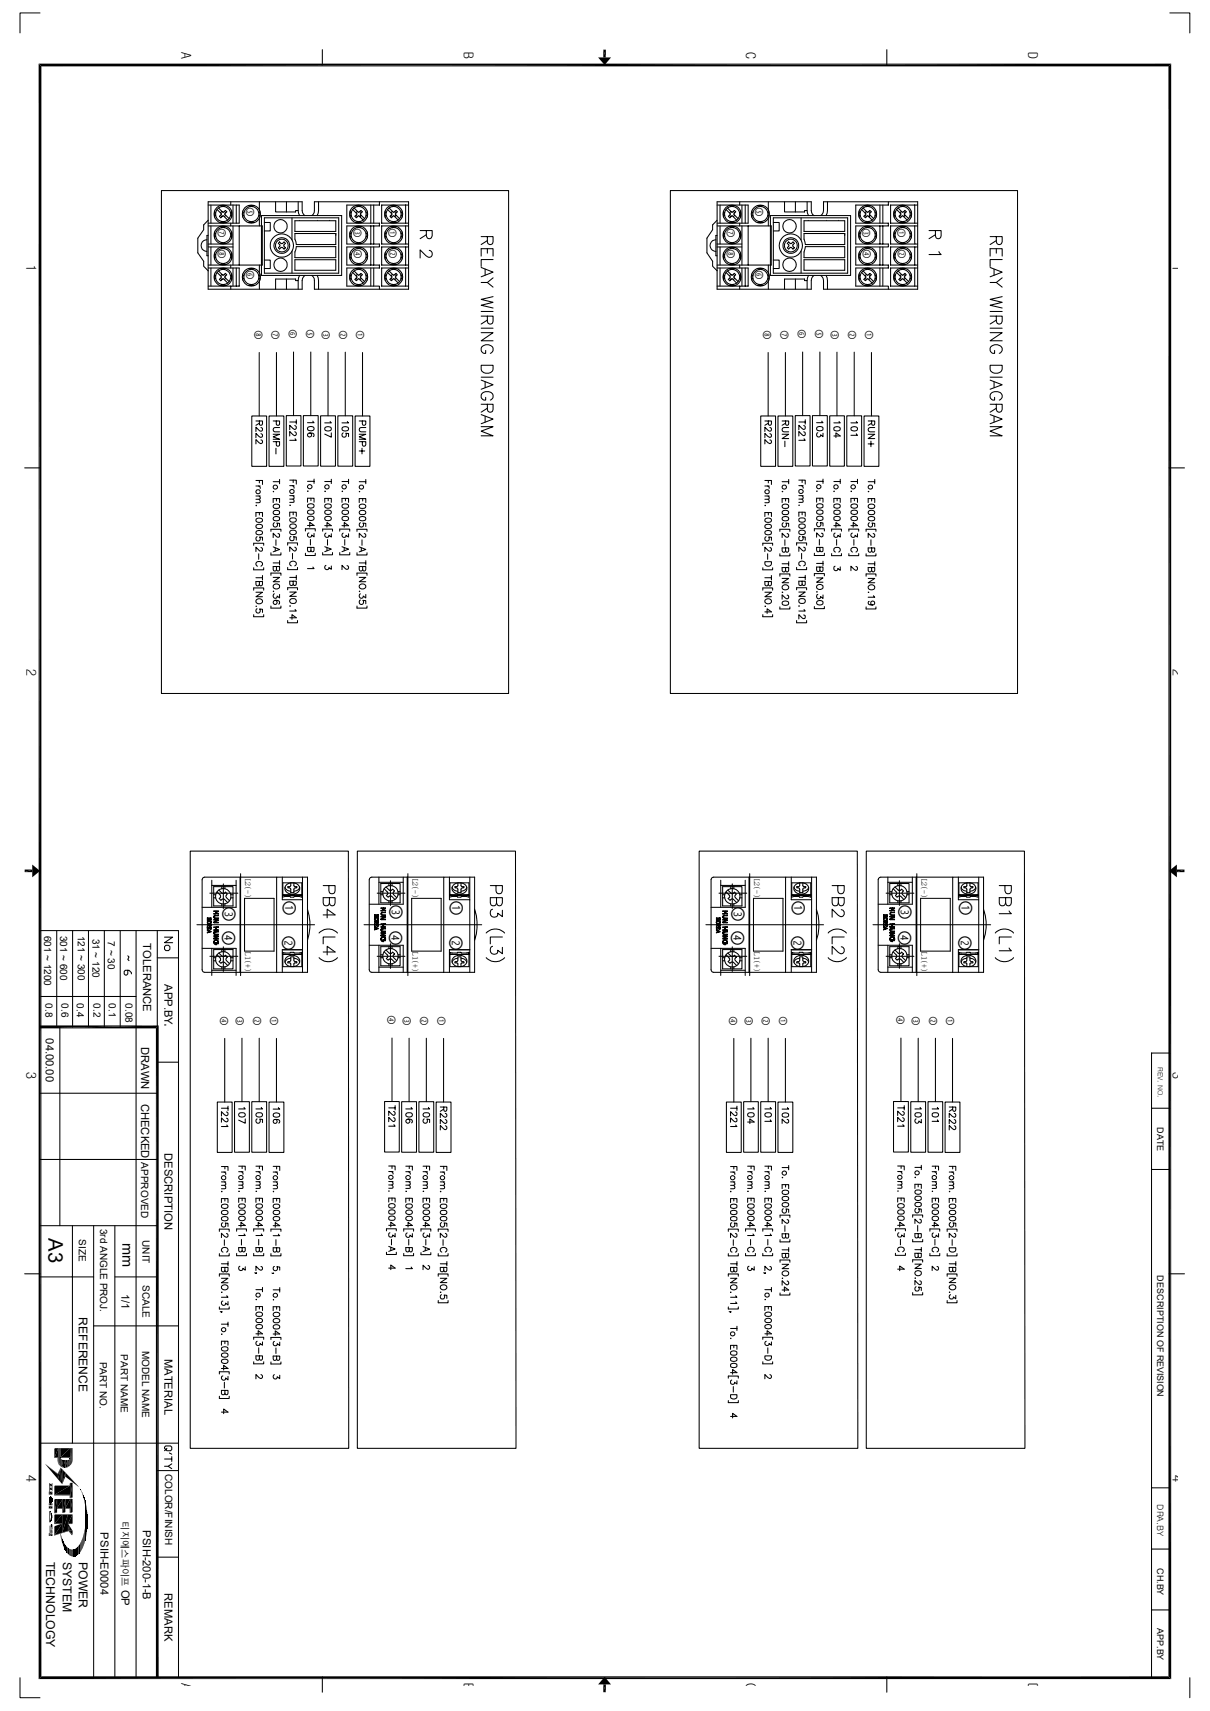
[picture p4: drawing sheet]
<svg xmlns="http://www.w3.org/2000/svg" width="297mm" height="420mm" viewBox="0 0 297 420" stroke-linecap="round" stroke-linejoin="round" font-family="sans-serif">
<defs><g id="words">
<text font-size="5" x="11.9" y="304" transform="rotate(90 11.9 304)">A3</text>
<g font-size="4.6">
<text x="69.4" y="220.8" transform="rotate(90 69.4 220.8)">①</text>
<text x="95.6" y="221.9" transform="rotate(90 95.6 221.9)">③</text>
<text x="110.4" y="220.8" transform="rotate(90 110.4 220.8)">①</text>
<text x="194.4" y="220.8" transform="rotate(90 194.4 220.8)">①</text>
<text x="220.6" y="221.9" transform="rotate(90 220.6 221.9)">③</text>
<text x="235.4" y="220.8" transform="rotate(90 235.4 220.8)">①</text>
<text x="54.6" y="222.3" transform="rotate(90 54.6 222.3)">③</text>
<text x="179.5" y="222.3" transform="rotate(90 179.5 222.3)">③</text>
<text x="54.5" y="228.3" transform="rotate(90 54.5 228.3)">④</text>
<text x="69.3" y="229.5" transform="rotate(90 69.3 229.5)">②</text>
<text x="95.5" y="228.3" transform="rotate(90 95.5 228.3)">④</text>
<text x="110.3" y="229.5" transform="rotate(90 110.3 229.5)">②</text>
<text x="179.4" y="228.3" transform="rotate(90 179.4 228.3)">④</text>
<text x="194.2" y="229.5" transform="rotate(90 194.2 229.5)">②</text>
<text x="220.5" y="228.3" transform="rotate(90 220.5 228.3)">④</text>
<text x="235.2" y="229.5" transform="rotate(90 235.2 229.5)">②</text>
</g>
<text font-size="3.6" x="30.1" y="305" transform="rotate(90 30.1 305)">mm</text>
<g font-size="3.3">
<text x="44.5" y="12.8" transform="rotate(90 44.5 12.8)">A</text>
<text x="113.8" y="12.7" transform="rotate(90 113.8 12.7)">B</text>
<text x="183.1" y="12.7" transform="rotate(90 183.1 12.7)">C</text>
<text x="252.4" y="12.7" transform="rotate(90 252.4 12.7)">D</text>
<text x="6.5" y="64.9" transform="rotate(90 6.5 64.9)">1</text>
<text x="287.9" y="64.9" transform="rotate(90 287.9 64.9)">1</text>
<text x="6.5" y="164.2" transform="rotate(90 6.5 164.2)">2</text>
<text x="287.9" y="164.2" transform="rotate(90 287.9 164.2)">2</text>
<text x="6.5" y="263.1" transform="rotate(90 6.5 263.1)">3</text>
<text x="287.9" y="263.1" transform="rotate(90 287.9 263.1)">3</text>
<text x="6.5" y="362.1" transform="rotate(90 6.5 362.1)">4</text>
<text x="287.9" y="362.1" transform="rotate(90 287.9 362.1)">4</text>
<text x="44.5" y="413.1" transform="rotate(90 44.5 413.1)">A</text>
<text x="113.8" y="413.2" transform="rotate(90 113.8 413.2)">B</text>
<text x="183.1" y="413.2" transform="rotate(90 183.1 413.2)">C</text>
<text x="252.4" y="413.2" transform="rotate(90 252.4 413.2)">D</text>
</g>
<g font-size="3">
<text x="19.4" y="323.3" transform="rotate(90 19.4 323.3)">REFERENCE</text>
<text x="11.3" y="383.4" transform="rotate(90 11.3 383.4)">TECHNOLOGY</text>
<text x="15.4" y="383.4" transform="rotate(90 15.4 383.4)">SYSTEM</text>
<text x="19.4" y="383.4" transform="rotate(90 19.4 383.4)">POWER</text>
</g>
<g font-size="2.8">
<text x="60.4" y="50.8" transform="rotate(90 60.4 50.8)">⑤</text>
<text x="185.3" y="50.8" transform="rotate(90 185.3 50.8)">⑤</text>
<text x="53.5" y="56" transform="rotate(90 53.5 56)">⑦</text>
<text x="86.7" y="56" transform="rotate(90 86.7 56)">③</text>
<text x="95.3" y="56" transform="rotate(90 95.3 56)">①</text>
<text x="178.4" y="56" transform="rotate(90 178.4 56)">⑦</text>
<text x="211.7" y="56" transform="rotate(90 211.7 56)">③</text>
<text x="220.3" y="56" transform="rotate(90 220.3 56)">①</text>
<text x="53.5" y="61.1" transform="rotate(90 53.5 61.1)">⑧</text>
<text x="86.8" y="61.1" transform="rotate(90 86.8 61.1)">④</text>
<text x="95.5" y="61.2" transform="rotate(90 95.5 61.2)">②</text>
<text x="178.4" y="61.1" transform="rotate(90 178.4 61.1)">⑧</text>
<text x="211.8" y="61.1" transform="rotate(90 211.8 61.1)">④</text>
<text x="220.4" y="61.2" transform="rotate(90 220.4 61.2)">②</text>
<text x="60.5" y="66.3" transform="rotate(90 60.5 66.3)">⑥</text>
<text x="185.4" y="66.3" transform="rotate(90 185.4 66.3)">⑥</text>
<text x="62.4" y="81" transform="rotate(90 62.4 81)">⑧</text>
<text x="66.6" y="81" transform="rotate(90 66.6 81)">⑦</text>
<text x="70.9" y="80.9" transform="rotate(90 70.9 80.9)">⑥</text>
<text x="75.2" y="80.9" transform="rotate(90 75.2 80.9)">⑤</text>
<text x="79" y="81" transform="rotate(90 79 81)">③</text>
<text x="83.2" y="81" transform="rotate(90 83.2 81)">②</text>
<text x="87.5" y="81" transform="rotate(90 87.5 81)">①</text>
<text x="187.4" y="81" transform="rotate(90 187.4 81)">⑧</text>
<text x="191.6" y="81" transform="rotate(90 191.6 81)">⑦</text>
<text x="195.8" y="80.9" transform="rotate(90 195.8 80.9)">⑥</text>
<text x="200.1" y="80.9" transform="rotate(90 200.1 80.9)">⑤</text>
<text x="203.9" y="81" transform="rotate(90 203.9 81)">③</text>
<text x="208.2" y="81" transform="rotate(90 208.2 81)">②</text>
<text x="212.4" y="81" transform="rotate(90 212.4 81)">①</text>
<text x="35.2" y="231.4" transform="rotate(90 35.2 231.4)">TOLERANCE</text>
<text x="40.4" y="241.6" transform="rotate(90 40.4 241.6)">APP.BY</text>
<text x="54.1" y="249.3" transform="rotate(90 54.1 249.3)">④</text>
<text x="57.9" y="249.3" transform="rotate(90 57.9 249.3)">③</text>
<text x="62.1" y="249.3" transform="rotate(90 62.1 249.3)">②</text>
<text x="66.3" y="249.4" transform="rotate(90 66.3 249.4)">①</text>
<text x="95.1" y="249.3" transform="rotate(90 95.1 249.3)">④</text>
<text x="98.9" y="249.3" transform="rotate(90 98.9 249.3)">③</text>
<text x="103.1" y="249.3" transform="rotate(90 103.1 249.3)">②</text>
<text x="107.4" y="249.4" transform="rotate(90 107.4 249.4)">①</text>
<text x="179" y="249.3" transform="rotate(90 179 249.3)">④</text>
<text x="182.8" y="249.3" transform="rotate(90 182.8 249.3)">③</text>
<text x="187" y="249.3" transform="rotate(90 187 249.3)">②</text>
<text x="191.3" y="249.4" transform="rotate(90 191.3 249.4)">①</text>
<text x="220.1" y="249.3" transform="rotate(90 220.1 249.3)">④</text>
<text x="223.9" y="249.3" transform="rotate(90 223.9 249.3)">③</text>
<text x="228.1" y="249.3" transform="rotate(90 228.1 249.3)">②</text>
<text x="232.3" y="249.4" transform="rotate(90 232.3 249.4)">①</text>
<text x="11.3" y="254.8" transform="rotate(90 11.3 254.8)">04.00.00</text>
<text x="34.7" y="257" transform="rotate(90 34.7 257)">DRAWN</text>
<text x="34.7" y="270.9" transform="rotate(90 34.7 270.9)">CHECKED</text>
<text x="40.3" y="283" transform="rotate(90 40.3 283)">DESCRIPTION</text>
<text x="29.8" y="317.5" transform="rotate(90 29.8 317.5)">1/1</text>
<text x="40.4" y="333.5" transform="rotate(90 40.4 333.5)">MATERIAL</text>
<text x="24.6" y="376.2" transform="rotate(90 24.6 376.2)">PSIH-E0004</text>
<text x="35.1" y="375.7" transform="rotate(90 35.1 375.7)">PSIH-200-1-B</text>
<text x="29.8" y="390.2" transform="rotate(90 29.8 390.2)">OP</text>
<text x="40.4" y="391" transform="rotate(90 40.4 391)">REMARK</text>
</g>
<g font-size="2.5">
<text x="10.8" y="229.7" transform="rotate(90 10.8 229.7)">601 ~ 1200</text>
<text x="14.8" y="229.7" transform="rotate(90 14.8 229.7)">301 ~ 600</text>
<text x="19.1" y="229.7" transform="rotate(90 19.1 229.7)">121 ~ 300</text>
<text x="22.7" y="230.4" transform="rotate(90 22.7 230.4)">31 ~ 120</text>
<text x="26.5" y="231.1" transform="rotate(90 26.5 231.1)">7 ~ 30</text>
<text x="11.1" y="246.2" transform="rotate(90 11.1 246.2)">0.8</text>
<text x="15.1" y="246.2" transform="rotate(90 15.1 246.2)">0.6</text>
<text x="18.9" y="246.2" transform="rotate(90 18.9 246.2)">0.4</text>
<text x="22.9" y="246.2" transform="rotate(90 22.9 246.2)">0.2</text>
<text x="26.8" y="246.2" transform="rotate(90 26.8 246.2)">0.1</text>
<text x="30.8" y="246.2" transform="rotate(90 30.8 246.2)">0.08</text>
<text x="34.7" y="285.3" transform="rotate(90 34.7 285.3)">APPROVED</text>
<text x="19.4" y="304.2" transform="rotate(90 19.4 304.2)">SIZE</text>
<text x="24.6" y="301.6" transform="rotate(90 24.6 301.6)">3rd ANGLE PROJ.</text>
<text x="35" y="304.4" transform="rotate(90 35 304.4)">UNIT</text>
<text x="35" y="315.5" transform="rotate(90 35 315.5)">SCALE</text>
<text x="24.5" y="334.3" transform="rotate(90 24.5 334.3)">PART NO.</text>
<text x="29.7" y="332.4" transform="rotate(90 29.7 332.4)">PART NAME</text>
<text x="34.9" y="331.5" transform="rotate(90 34.9 331.5)">MODEL NAME</text>
<text x="40.6" y="361.8" transform="rotate(90 40.6 361.8)">COLOR/FINISH</text>
</g>
<g font-size="2.2">
<text x="284.1" y="276.7" transform="rotate(90 284.1 276.7)">DATE</text>
<text x="284.1" y="313.1" transform="rotate(90 284.1 313.1)">DESCRIPTION OF REVISION</text>
<text x="284.1" y="369.2" transform="rotate(90 284.1 369.2)">DRA.BY</text>
<text x="29.8" y="373.4" transform="rotate(90 29.8 373.4)">티지에스파이프</text>
<text x="284.1" y="384.9" transform="rotate(90 284.1 384.9)">CH.BY</text>
<text x="284.1" y="399.6" transform="rotate(90 284.1 399.6)">APP.BY</text>
</g>
<g font-size="1.9">
<text x="60.2" y="215.6" transform="rotate(90 60.2 215.6)">L2(-)</text>
<text x="101.2" y="215.6" transform="rotate(90 101.2 215.6)">L2(-)</text>
<text x="185.1" y="215.6" transform="rotate(90 185.1 215.6)">L2(-)</text>
<text x="226.2" y="215.6" transform="rotate(90 226.2 215.6)">L2(-)</text>
<text x="60.2" y="233.8" transform="rotate(90 60.2 233.8)">L1(+)</text>
<text x="101.2" y="233.8" transform="rotate(90 101.2 233.8)">L1(+)</text>
<text x="185.1" y="233.8" transform="rotate(90 185.1 233.8)">L1(+)</text>
<text x="226.2" y="233.8" transform="rotate(90 226.2 233.8)">L1(+)</text>
</g>
<text font-size="1.7" x="284.2" y="261.9" transform="rotate(90 284.2 261.9)">REV. NO.</text>
</g></defs>
<g fill="none" stroke="#000" stroke-width=".25">
<path d="M9.8 3.2h-4.9v4.9M79.1 12.2v3.8M217.7 12.2v3.8M287.1 3.2h5v4.9M39.6 46.8h85.2v123.4h-85.2zM50.8 58.8a1.44 1.44 0 0 0-1.4 1.5 1.44 1.44 0 0 0 1.4 1.4M51.1 59.9h6.1M51.1 54.1l-1.1 1.1v1.2l-1.4 2.1v3.6l1.4 2v1.3l1.1 1.1M51.1 57.8h-.3v5h.3M51.1 55.5h13.3v9.6h-13.3M51.1 50.3h7.6v4.5h-7.6M51.8 50.3v4.5"/>
<path d="M51.8 55.5v4.4M52.7 51.8v1.5M52.7 52.2h.2M52.7 57.3h.2M52.7 52.9h.2M52.7 56.9v1.6M52.7 58h.2M53.3 51.4l1.1 1.1-.6 .6 .4 .4 .6-.5 1.1 1M53.6 51.1l1.1 1 .6-.5 .4 .4-.5 .7 1.1 1M54 59.8h1.5M54 55.6h1.5M54 54.6h1.5"/>
<path d="M54 50.5h1.5M54.1 52.8l.4 .4M54.4 59.5v.3M54.4 50.5v.2M54.4 54.4v.2M54.4 55.6v.3M54.5 51.9l-.4 .3M55.1 51.9l.3 .3M55.1 59.5v.3M55.1 50.5v.2M55.1 54.4v.2M55.1 55.6v.3"/>
<path d="M55.4 52.8l-.3 .4M56.6 57.3h.3M56.6 58h.3M56.6 52.2h.3M56.6 52.9h.3M56.6 49.5v.8M56.6 54.8v.7M56.9 56.9v1.6M56.9 51.8v1.5M57.2 50.3v4.5M57.2 55.5v9.6M58 50.3v4.5"/>
<path d="M58.7 55.5v9.6M59.6 52.2h.3M59.6 51.8v1.5M59.6 52.9h.3M60.9 50.5h1.6M60.9 54.6h1.6M61.3 50.5v.2M61.3 54.4v.2M62.1 50.5v.2M62.1 54.4v.2M63.5 52.2h.3M63.5 52.9h.3"/>
<path d="M63.7 49.5v2M63.7 53.6v1.9M63.8 51.8v1.5M64.2 52.9h19.7v14.7h-19.7zM64.2 53.5h.1M64.9 53.5h18.2v13.6h-18.2zM64.9 54.6h1.4v2.1h-1.4M67.6 49.5v2.5h5v-.3h.6v-2.2M68.6 59.4l.6 .4 .5-.4 .4 .3-.5 .6 .5 .5-.4 .3-.5-.4-.6 .4-.3-.3 .4-.5-.4-.6zM70.3 49.5v2.5M71.7 53.5v5.4M72.4 54.2h10v2.6h-10z"/>
<path d="M72.4 57.3h10v2.7h-9.7l-.3-1.3zM73.2 51.7l.3 1.2M73.4 54.1h.1M74.8 52.9l-.5-.7-.1-2.7h-23.1v17M76.5 52.9l.6-.7 .1-2.7h23.1v21.5h-23.1l-.1-2.6-.6-.8M77.9 54.1h.1M78.2 49.5v2.2l-.3 1.2M80.9 54.1h.1M85.9 51.8v1.5M85.9 57.3h.3M85.9 52.9h.3M85.9 58h.3"/>
<path d="M85.9 56.9v1.6M85.9 52.2h.3M86.6 51.4l1 1.1-.5 .6 .4 .4 .6-.5 1.1 1M86.9 51.1l1 1 .7-.5 .3 .4-.5 .5 1.1 1.2M87.2 50.5h1.6M87.2 59.8h1.6M87.2 55.6h1.6M87.2 54.6h1.6M87.4 52.8l.3 .4M87.7 54.4v.2M87.7 55.6v.3M87.7 50.5v.2"/>
<path d="M87.7 59.5v.3M87.7 51.9l-.3 .3M88.3 51.9l.4 .3M88.4 59.5v.3M88.4 54.4v.2M88.4 55.6v.3M88.4 50.5v.2M88.7 52.8l-.4 .4M89.9 57.3h.2M89.9 52.9h.2M89.9 58h.2M89.9 52.2h.2"/>
<path d="M90.1 56.9v1.6M90.1 51.8v1.5M91 55.5v4.4M91 50.3v4.5M91.7 55.5v4.4M91.7 50.3v4.5M93.1 49.5v.8h-8v4.5h8v.7h-8v4.4h8v.7h-8v4.5h8v.7h-8v4.4h8v.8M94.5 52.2h.3M94.5 57.3h.3M94.5 52.9h.3M94.5 58h.3M94.5 56.9v1.6"/>
<path d="M94.5 51.8v1.5M95.1 51.4l1.1 1.1-.5 .6 .4 .4 .5-.5 1.1 1M95.5 51.1l1.1 1 .6-.5 .3 .4-.5 .5 1.1 1.2M95.8 50.5h1.6M95.8 55.6h1.6M95.8 54.6h1.6M95.8 59.8h1.6M96 52.8l.3 .4M96.3 54.4v.2M96.3 50.5v.2M96.3 55.6v.3M96.3 59.5v.3"/>
<path d="M96.3 51.9l-.3 .3M96.9 51.9l.4 .3M97 50.5v.2M97 54.4v.2M97 55.6v.3M97 59.5v.3M97.3 52.8l-.4 .4M98.4 52.2h.3M98.4 57.3h.3M98.4 52.9h.3M98.4 58h.3M98.7 56.9v1.6"/>
<path d="M98.7 51.8v1.5M99.6 50.3v4.5M99.6 55.5v4.4h.7M100.3 50.3h-6.6v4.5h6.6M100.3 55.5h-6.6v4.4h5.9M103.1 56.6h3v1.3l-.2 .4a.64 .64 0 0 1-1.1 0l-.2-.4v-1.3M104.6 57.6l-1.5 1M118.1 58.1h2.9l-.1 1.7a.74 .74 0 0 1-1.1 0l-.2-1.7M119.6 59.1l-1.5 .9M164.5 46.8h85.3v123.4h-85.3zM175.7 58.8a1.44 1.44 0 0 0-1.4 1.5 1.44 1.44 0 0 0 1.4 1.4M176 55.5h13.3v9.6h-13.3"/>
<path d="M176 59.9h6.1M176 54.1l-1.1 1.1v1.2l-1.4 2.1v3.6l1.4 2v1.3l1.1 1.1M176 57.8h-.3v5h.3M176 50.3h7.6v4.5h-7.6M176.7 55.5v4.4M176.7 50.3v4.5M177.6 52.2h.3M177.6 57.3h.3M177.6 52.9h.3M177.6 58h.3M177.6 56.9v1.6M177.6 51.8v1.5"/>
<path d="M178.2 51.4l1.1 1.1-.5 .6 .4 .4 .5-.5 1.1 1M178.6 51.1l1 1 .7-.5 .3 .4-.4 .7 1 1M178.9 59.8h1.6M178.9 55.6h1.6M178.9 54.6h1.6M178.9 50.5h1.6M179.1 52.8l.3 .4M179.3 59.5v.3M179.3 50.5v.2M179.3 54.4v.2M179.3 55.6v.3M179.4 51.9l-.3 .3"/>
<path d="M180 51.9l.3 .3M180 50.5v.2M180 59.5v.3M180 54.4v.2M180 55.6v.3M180.3 52.8l-.3 .4M181.5 57.3h.3M181.5 58h.3M181.5 52.2h.3M181.5 52.9h.3M181.6 49.5v.8M181.6 54.8v.7"/>
<path d="M181.8 51.8v1.5M181.8 56.9v1.6M182.1 50.3v4.5M182.1 55.5v9.6M182.9 50.3v4.5M183.6 55.5v9.6M184.6 51.8v1.5M184.6 52.2h.2M184.6 52.9h.2M185.8 50.5h1.6M185.8 54.6h1.6M186.3 50.5v.2"/>
<path d="M186.3 54.4v.2M187 50.5v.2M187 54.4v.2M188.5 52.2h.2M188.5 52.9h.2M188.6 49.5v2M188.6 53.6v1.9M188.7 51.8v1.5M189.1 53.5h.1M189.1 52.9h19.7v14.7h-19.7zM189.8 54.6h1.5v2.1h-1.5M189.8 53.5h18.3v13.6h-18.3z"/>
<path d="M192.6 49.5v2.5h4.9v-.3h.6v-2.2M193.6 59.4l.5 .4 .5-.4 .4 .3-.4 .6 .4 .5-.4 .3-.5-.4-.5 .4-.3-.3 .4-.5-.4-.6zM195.2 49.5v2.5M196.6 53.5v5.4M197.4 57.3h9.9v2.7h-9.6l-.3-1.3zM197.4 54.2h9.9v2.6h-9.9zM198.1 51.7l.4 1.2M198.4 54.1h.1M199.8 52.9l-.6-.7-.1-2.7h-23.1v17M201.5 52.9l.6-.7v-2.7h23.2v21.5h-23.2v-2.6l-.6-.8M202.9 54.1h.1M203.1 49.5v2.2l-.3 1.2"/>
<path d="M205.8 54.1h.1M210.9 51.8v1.5M210.9 52.2h.3M210.9 57.3h.3M210.9 52.9h.3M210.9 58h.3M210.9 56.9v1.6M211.5 51.4l1.1 1.1-.6 .6 .4 .4 .6-.5 1.1 1M211.8 51.1l1.1 1 .6-.5 .4 .4-.5 .7 1.1 1M212.2 55.6h1.5M212.2 54.6h1.5M212.2 50.5h1.5"/>
<path d="M212.2 59.8h1.5M212.3 52.8l.4 .4M212.6 50.5v.2M212.6 59.5v.3M212.6 54.4v.2M212.6 55.6v.3M212.7 51.9l-.4 .3M213.3 51.9l.3 .3M213.3 54.4v.2M213.3 55.6v.3M213.3 59.5v.3M213.3 50.5v.2"/>
<path d="M213.6 52.8l-.3 .4M214.8 52.2h.3M214.8 57.3h.3M214.8 52.9h.3M214.8 58h.3M215.1 56.9v1.6M215.1 51.8v1.5M216 50.3v4.5M216 55.5v4.4M216.7 50.3v4.5M216.7 55.5v4.4M218.1 49.5v.8h-8v4.5h8v.7h-8v4.4h8v.7h-8v4.5h8v.7h-8v4.4h8v.8"/>
<path d="M219.5 52.2h.3M219.5 57.3h.3M219.5 52.9h.3M219.5 58h.3M219.5 56.9v1.6M219.5 51.8v1.5M220.1 51.4l1 1.1-.5 .6 .4 .4 .6-.5 1.1 1M220.4 51.1l1 1 .7-.5 .4 .4-.5 .7 1.1 1M220.8 50.5h1.5M220.8 55.6h1.5M220.8 54.6h1.5M220.8 59.8h1.5"/>
<path d="M220.9 52.8l.4 .4M221.2 50.5v.2M221.2 54.4v.2M221.2 55.6v.3M221.2 59.5v.3M221.3 51.9l-.4 .3M221.9 51.9l.3 .3M221.9 54.4v.2M221.9 55.6v.3M221.9 59.5v.3M221.9 50.5v.2M222.2 52.8l-.3 .4"/>
<path d="M223.4 57.3h.2M223.4 52.9h.2M223.4 58h.2M223.4 52.2h.2M223.6 56.9v1.6M223.6 51.8v1.5M224.5 50.3v4.5M224.5 55.5v4.4h.8M225.3 55.5h-6.7v4.4h5.9M225.3 50.3h-6.7v4.5h6.7M228 56.6h3l-.1 1.7a.68 .68 0 0 1-1.2 0l-.1-1.7M229.6 57.6l-1.6 1"/>
<path d="M243 58.1h3v1.3l-.2 .4a.7 .7 0 0 1-1.1 0l-.1-.4v-1.3M244.6 59.1l-1.6 .9M51.1 60.6h6.1M51.1 66.5v4.5h23.1l.1-2.6 .5-.8M51.1 65.8h7.6v4.4h-7.6M51.8 65.8v4.4M51.8 60.6v4.5M52.7 62.1v1.5M52.7 63.2h.2M52.7 62.5h.2M52.7 67.6h.2M52.7 67.2v1.6"/>
<path d="M52.7 68.4h.2M53.3 66.9l1.1 1.1-.6 .6 .4 .3 .6-.5 1.1 1.1M53.6 66.5l1.1 1 .6-.4 .4 .3-.5 .7 1.1 1M54 70.1h1.5M54 65.9h1.5M54 60.8h1.5M54 64.9h1.5M54.1 68.3l.4 .4M54.4 60.8v.2M54.4 69.8v.3M54.4 64.7v.2M54.4 65.9v.3"/>
<path d="M54.5 67.4l-.4 .3M55.1 67.4l.3 .3M55.1 69.8v.3M55.1 60.8v.2M55.1 64.7v.2M55.1 65.9v.3M55.4 68.3l-.3 .4M56.6 67.6h.3M56.6 68.4h.3M56.6 63.2h.3M56.6 62.5h.3M56.6 70.2v.8"/>
<path d="M56.6 65.1v.7M56.9 62.1v1.5M56.9 67.2v1.6M57.2 65.8v4.4M58 65.8v4.4M59.6 67.6h.3M59.6 68.4h.3M59.6 67.2v1.6M60.9 70.1h1.6M60.9 65.9h1.6M61.3 69.8v.3M61.3 65.9v.3"/>
<path d="M62.1 69.8v.3M62.1 65.9v.3M63.5 67.6h.3M63.5 68.4h.3M63.7 69v2M63.7 65.1v1.9M63.8 67.2v1.6M64.9 63.8h1.4v2.1h-1.4M67.6 71v-2.5h5v.4h.6v2.1M70.3 68.5v2.5M71.7 61.6v5.5M72.4 63.8h10v2.5h-10z"/>
<path d="M72.7 60.5h9.7v2.7h-10v-1.4zM73.5 67.6l-.3 1.3M77.9 67.6l.3 1.3v2.1M85.9 67.6h.3M85.9 68.4h.3M85.9 63.2h.3M85.9 62.5h.3M85.9 62.1v1.5M85.9 67.2v1.6M86.6 66.9l1 1.1-.5 .6 .4 .3 .6-.5 1.1 1.1M86.9 66.5l1 1 .7-.4 .3 .3-.5 .6 1.1 1.1M87.2 65.9h1.6"/>
<path d="M87.2 64.9h1.6M87.2 70.1h1.6M87.2 60.8h1.6M87.4 68.3l.3 .4M87.7 64.7v.2M87.7 65.9v.3M87.7 69.8v.3M87.7 60.8v.2M87.7 67.4l-.3 .3M88.3 67.4l.4 .3M88.4 64.7v.2M88.4 69.8v.3"/>
<path d="M88.4 65.9v.3M88.4 60.8v.2M88.7 68.3l-.4 .4M89.9 67.6h.2M89.9 68.4h.2M89.9 63.2h.2M89.9 62.5h.2M90.1 62.1v1.5M90.1 67.2v1.6M91 65.8v4.4M91 60.6v4.5M91.7 65.8v4.4"/>
<path d="M91.7 60.6v4.5M94.5 67.6h.3M94.5 68.4h.3M94.5 63.2h.3M94.5 62.5h.3M94.5 62.1v1.5M94.5 67.2v1.6M95.1 66.9l1.1 1.1-.5 .6 .4 .3 .5-.5 1.1 1.1M95.5 66.5l1.1 1.1 .6-.5 .3 .3-.5 .6 1.1 1.1M95.8 70.1h1.6M95.8 65.9h1.6M95.8 64.9h1.6"/>
<path d="M95.8 60.8h1.6M96 68.3l.3 .4M96.3 69.8v.3M96.3 65.9v.3M96.3 64.7v.2M96.3 60.8v.2M96.3 67.4l-.3 .3M96.9 67.4l.4 .3M97 69.8v.3M97 64.7v.2M97 60.8v.2M97 65.9v.3"/>
<path d="M97.3 68.3l-.4 .4M98.4 67.6h.3M98.4 68.4h.3M98.4 63.2h.3M98.4 62.5h.3M98.7 62.1v1.5M98.7 67.2v1.6M99.6 65.8v4.4M99.6 60.6v4.5M100.3 60.6h-6.6v4.5h6.6M100.3 65.8h-6.6v4.4h6.6M105.4 61.5h.1a.93 .93 0 0 1 .6 1.1 .74 .74 0 0 1-1.2 .4l-1.8-1.7v2"/>
<path d="M118.1 77.6h2.9l-.1 1.7a.74 .74 0 0 1-1.1 0l-.2-1.7M118.1 62.9v-1.9h2.9v1.9M118.1 65.7l2.9 1.1-2.9 1.1M118.1 76.5h2.9M119.1 66.1v1.4M119.6 61v1.1M119.6 69.3l1.4 1.2M119.6 78.6l-1.5 .9M121 63.7h-2.9v1.7M121 68.2l-1.4 1.1h-1.5M121 72.8l-2.9 .7 2.9 .7-2.9 .7 2.9 .7M176 65.8h7.6v4.4h-7.6"/>
<path d="M176 60.6h6.1M176 66.5v4.5h23.1l.1-2.6 .6-.8M176.7 60.6v4.5M176.7 65.8v4.4M177.6 63.2h.3M177.6 62.5h.3M177.6 62.1v1.5M177.6 67.6h.3M177.6 68.4h.3M177.6 67.2v1.6M178.2 66.9l1.1 1.1-.5 .6 .4 .3 .5-.5 1.1 1.1M178.6 66.5l1 1 .7-.4 .3 .3-.4 .7 1 1"/>
<path d="M178.9 70.1h1.6M178.9 65.9h1.6M178.9 60.8h1.6M178.9 64.9h1.6M179.1 68.3l.3 .4M179.3 64.7v.2M179.3 60.8v.2M179.3 69.8v.3M179.3 65.9v.3M179.4 67.4l-.3 .3M180 67.4l.3 .3M180 64.7v.2"/>
<path d="M180 65.9v.3M180 69.8v.3M180 60.8v.2M180.3 68.3l-.3 .4M181.5 67.6h.3M181.5 68.4h.3M181.5 63.2h.3M181.5 62.5h.3M181.6 70.2v.8M181.6 65.1v.7M181.8 62.1v1.5M181.8 67.2v1.6"/>
<path d="M182.1 65.8v4.4M182.9 65.8v4.4M184.6 67.6h.2M184.6 68.4h.2M184.6 67.2v1.6M185.8 70.1h1.6M185.8 65.9h1.6M186.3 69.8v.3M186.3 65.9v.3M187 69.8v.3M187 65.9v.3M188.5 67.6h.2"/>
<path d="M188.5 68.4h.2M188.6 69v2M188.6 65.1v1.9M188.7 67.2v1.6M189.8 63.8h1.5v2.1h-1.5M192.6 71v-2.5h4.9v.4h.6v2.1M195.2 68.5v2.5M196.6 61.6v5.5M197.4 63.8h9.9v2.5h-9.9zM197.7 60.5h9.6v2.7h-9.9v-1.4zM198.5 67.6l-.4 1.3M202.8 67.6l.3 1.3v2.1"/>
<path d="M210.9 67.6h.3M210.9 68.4h.3M210.9 63.2h.3M210.9 62.5h.3M210.9 62.1v1.5M210.9 67.2v1.6M211.5 66.9l1.1 1.1-.6 .6 .4 .3 .6-.5 1.1 1.1M211.8 66.5l1.1 1 .6-.4 .4 .3-.5 .7 1.1 1M212.2 65.9h1.5M212.2 64.9h1.5M212.2 70.1h1.5M212.2 60.8h1.5"/>
<path d="M212.3 68.3l.4 .4M212.6 64.7v.2M212.6 69.8v.3M212.6 60.8v.2M212.6 65.9v.3M212.7 67.4l-.4 .3M213.3 67.4l.3 .3M213.3 64.7v.2M213.3 69.8v.3M213.3 60.8v.2M213.3 65.9v.3M213.6 68.3l-.3 .4"/>
<path d="M214.8 67.6h.3M214.8 68.4h.3M214.8 63.2h.3M214.8 62.5h.3M215.1 62.1v1.5M215.1 67.2v1.6M216 65.8v4.4M216 60.6v4.5M216.7 65.8v4.4M216.7 60.6v4.5M219.5 67.6h.3M219.5 68.4h.3"/>
<path d="M219.5 63.2h.3M219.5 62.5h.3M219.5 62.1v1.5M219.5 67.2v1.6M220.1 66.9l1 1.1-.5 .6 .4 .3 .6-.5 1.1 1.1M220.4 66.5l1 1 .7-.4 .4 .3-.5 .7 1.1 1M220.8 65.9h1.5M220.8 64.9h1.5M220.8 60.8h1.5M220.8 70.1h1.5M220.9 68.3l.4 .4M221.2 64.7v.2"/>
<path d="M221.2 65.9v.3M221.2 60.8v.2M221.2 69.8v.3M221.3 67.4l-.4 .3M221.9 67.4l.3 .3M221.9 64.7v.2M221.9 60.8v.2M221.9 65.9v.3M221.9 69.8v.3M222.2 68.3l-.3 .4M223.4 67.6h.2M223.4 68.4h.2"/>
<path d="M223.4 63.2h.2M223.4 62.5h.2M223.6 62.1v1.5M223.6 67.2v1.6M224.5 65.8v4.4M224.5 60.6v4.5M225.3 60.6h-6.7v4.5h6.7M225.3 65.8h-6.7v4.4h6.7M230.5 61.8l.5 .7h-3M243 77.6h3v1.3l-.2 .4a.7 .7 0 0 1-1.1 0l-.1-.4v-1.3M243 62.9v-1.9h3v1.9M243 65.7l3 1.1-3 1.1"/>
<path d="M243 76.5h3M244 66.1v1.4M244.6 61v1.1M244.6 69.3l1.4 1.2M244.6 78.6l-1.6 .9M246 63.7h-3v1.7M246 68.2l-1.4 1.1h-1.6M246 72.8l-3 .7 3 .7-3 .7 3 .7M63.6 86.5v15.6M67.9 86.5v15.6M72.1 86.4v15.6M76.3 86.4v15.6"/>
<path d="M80.5 86.4v15.7M84.8 86.4v15.7M89 86.5v15.6M118.1 89.7h2.9v.9a1.56 1.56 0 0 1-1.4 1.1 1.56 1.56 0 0 1-1.5-1.1zM118.1 99.2h2.9l-.1 1.7a.74 .74 0 0 1-1.1 0l-.2-1.7M118.1 81.7h2.9l-2.9 2h2.9M118.1 93.3l2.9 1.1-2.9 1.1M118.1 80.6h2.9M118.1 92.6h2.9M119.1 93.7v1.4M119.2 86v.7a1.06 1.06 0 0 1-1.1-1 1.06 1.06 0 0 1 1.1-1.1 1.31 1.31 0 0 1 1.4 .3 1.31 1.31 0 0 1 .3 1.4l-.5 .4M119.2 97.5v.7a1.04 1.04 0 0 1-1.2-1 1.04 1.04 0 0 1 1.2-1.1 1.28 1.28 0 0 1 1.4 .3 1.28 1.28 0 0 1 .3 1.4l-.5 .4"/>
<path d="M188.6 86.5v15.6M192.8 86.5v15.6M197 86.4v15.6M201.3 86.4v15.6M205.4 86.4v15.7M209.7 86.4v15.7M213.9 86.5v15.6M243 89.7h3v.9a1.59 1.59 0 0 1-1.5 1 1.59 1.59 0 0 1-1.5-1zM243 99.2h3v1.3l-.2 .4a.7 .7 0 0 1-1.1 0l-.1-.4v-1.3M243 81.7h3l-3 2h3M243 93.3l3 1.1-3 1.1M243 80.6h3"/>
<path d="M243 92.6h3M244 93.7v1.4M244.1 86v.7a1.06 1.06 0 0 1-1.1-1 1.06 1.06 0 0 1 1.1-1.1 1.29 1.29 0 0 1 1.5 .3 1.29 1.29 0 0 1 .2 1.4l-.5 .4M244.1 97.5v.7a1.04 1.04 0 0 1-1.1-1 1.04 1.04 0 0 1 1.1-1.1 1.26 1.26 0 0 1 1.5 .3 1.26 1.26 0 0 1 .2 1.4l-.5 .4M6.1 114.9h3.7M61.8 102.1h3.6v12.4h-3.6zM62.8 117.9h1.6v1M62.8 119.3h1.1M62.8 103.3h1.6l-.1 1-.2 .1-.4-.1v-1M63.4 119.3l.4 .2 .1 .4M63.7 117.9v.6M63.7 103.9l-.9 .5"/>
<path d="M64.1 104.9l.2 .2 .1 .4-.1 .3h-.3l-1.2-.9v1M64.1 106.5l.2 .1 .1 .5-.4 .3-1.2-1v1M64.1 108l.2 .1 .1 .5-.4 .3-1.2-1v1.1M66 102.1h3.7v12.4h-3.7zM67.1 103.3h1.5v1l-.3 .1-.4-.1-.1-1M67.1 106.6h1.5l-1.5 .6 1.5 .6h-1.5M67.1 108.4h1.5l-.1 1-.4 .1-.2-.2-.1-.9M67.1 118.2h1.5M67.7 110v1.4M68.6 104.9h-1.1l-.4 .5v.4l.4 .2h1.1M68.6 117.7v1M70.3 102h3.6v12.4h-3.6z"/>
<path d="M71.1 117.9h1.6v.9M71.1 103.6h1.6M71.1 119.2h1.1M71.8 119.2l.3 .3 .1 .3M72 117.9v.5M72.3 104.5l.4 .3v.3l-.3 .3-.5-.2-.8-.8v1.1M72.3 106l.4 .3v.3l-.3 .3-.5-.2-.8-.8v1.1M72.4 107.7l.3 .4h-1.6M72.7 103v1.1M74.5 102h3.6v12.4h-3.6zM75.5 118.2h1.6M75.6 104.9l.6-.2a.68 .68 0 0 1 .9 .6 .88 .88 0 0 1-.9 .5 .88 .88 0 0 1-.7-.6z"/>
<path d="M76 106.3a.49 .49 0 0 1 .4 .7 .49 .49 0 0 1-.8 .1 .49 .49 0 0 1 .1-.8h.3a.71 .71 0 0 1 1.1 .6l-.2 .3M76.8 103.4l.3 .4h-1.6M77.1 117.6v1.1M78.7 102.1h3.6v12.3h-3.6zM79.7 118.2h1.6M79.8 104.9l.6-.2a.7 .7 0 0 1 .9 .6 .87 .87 0 0 1-.8 .5 .87 .87 0 0 1-.8-.6zM81 103.5l.3 .3h-1.6M81.3 106.3v1l-1.6-.7M81.3 117.6v1.1M82.9 102.1h3.7v12.3h-3.7zM83.9 118.2h1.7M84 104.9l.6-.2a.7 .7 0 0 1 1 .6 .87 .87 0 0 1-.9 .5 .87 .87 0 0 1-.8-.6z"/>
<path d="M84.2 106.3a.56 .56 0 0 0-.2 .8 .56 .56 0 0 0 .9 .1 .56 .56 0 0 0 0-.9l.7 .1v.8M85.3 103.5l.3 .3h-1.7M85.6 117.6v1.1M87.2 102.1h3.6v12.4h-3.6zM88.2 103.3h1.6l-.1 1-.2 .1-.5-.1-.1-1M88.2 108.4h1.6l-.2 1h-.5l-.2-1M88.2 106.6h1.6l-1.6 .6 1.6 .6h-1.6M88.2 110.7h1.3M88.2 118.2h1.6M88.9 110v1.4M89.8 117.7v1M89.8 104.9h-1.2l-.4 .5 .2 .5 1.4 .1"/>
<path d="M118.1 101.8l2.9 1.1-2.9 1.1M118.1 104.7h2.9l-2.9 1.1 2.9 1.2h-2.9M119.1 102.2v1.4M119.6 100.2l-1.5 1M186.7 102.1h3.7v12.4h-3.7zM187.7 103.3h1.7v.7l-.3 .4-.4-.1-.1-1M187.7 117.9h1.7v1M187.7 119.3h1.1M188.4 119.3a.45 .45 0 0 1 .4 .6M188.6 117.9v.6M188.6 103.9l-.9 .5M189 104.9l.4 .3-.1 .5-.2 .1-.6-.2-.8-.7v1"/>
<path d="M189 106.5l.4 .3-.1 .4-.2 .2-.6-.3-.8-.7v1M189 108l.4 .3-.1 .5-.2 .1-.6-.2-.8-.8v1.1M191 102.1h3.6v12.4h-3.6zM192 103.3h1.6v.7l-.3 .4-.4-.1-.1-1M192 106.6h1.6l-1.6 1.1h1.6M192 118.2h1.6M192.7 108.3v1.3M192.8 103.9l-.8 .5M193.6 117.7v1M193.6 104.9h-1.2l-.4 .5 .2 .5 1.4 .1M195.2 102h3.6v12.4h-3.6zM196.1 117.9h1.6v.9"/>
<path d="M196.1 103.6h1.6M196.1 119.2h1M196.7 119.2l.4 .3v.3M196.9 117.9v.5M197.3 104.5l.4 .3-.1 .4-.2 .2-1.3-1v1.1M197.3 106l.4 .3-.1 .5-.2 .1-1.3-1v1.1M197.4 107.7l.3 .4h-1.6M197.7 103v1.1M199.4 102h3.7v12.4h-3.7zM200.4 118.2h1.6M200.5 104.9a.81 .81 0 0 1 1-.3 .81 .81 0 0 1 .5 .9l-.7 .2a.68 .68 0 0 1-.9-.5zM200.7 106.2a.53 .53 0 0 0-.3 .6 .53 .53 0 0 0 .5 .4 .53 .53 0 0 0 .5-.5l.6 .5v-.9"/>
<path d="M201.7 103.4l.3 .4h-1.6M202 117.6v1.1M203.7 102.1h3.6v12.3h-3.6zM204.7 107h1.5l-1-.7v1.1M204.7 118.2h1.5M204.7 104.9l.7-.2a.68 .68 0 0 1 .8 .6 .89 .89 0 0 1-1.5 0zM206 103.5l.2 .3h-1.5M206.2 117.6v1.1M207.9 102.1h3.6v12.3h-3.6zM208.9 118.2h1.6M209 104.9l.6-.2a.68 .68 0 0 1 .9 .6 .88 .88 0 0 1-.9 .5 .88 .88 0 0 1-.7-.6zM210.2 103.5l.3 .3h-1.6"/>
<path d="M210.2 106.5l.3 .3h-1.6M210.5 117.6v1.1M212.1 102.1h3.6v12.4h-3.6zM213.1 106.6h1.6l-1.6 1.1h1.6M213.1 118.2h1.6M213.1 109h1.4M213.1 103.3h1.6v.7l-.3 .4-.4-.1v-1M213.8 108.3v1.3M214 103.9l-.9 .5M214.7 117.7v1M214.7 104.9h-1.1l-.5 .5 .1 .4 .4 .2h1.1M243 101.8l3 1.1-3 1.1"/>
<path d="M243 104.7h3l-3 1.1 3 1.2h-3M244 102.2v1.4M244.6 100.2l-1.6 1M287 114.9h3.7M62.3 133.9v-.6h2.4v.6M62.3 139.4v.5h2.4v-.5M62.8 124.1h.1zM62.8 126.8v-1h1.6v1M62.8 121.8h1.1M62.9 127.4a.81 .81 0 0 1 1-.3 .81 .81 0 0 1 .4 .9l-.6 .2a.68 .68 0 0 1-.9-.6zM62.9 128.9a.81 .81 0 0 1 1-.3 .81 .81 0 0 1 .4 .9l-.6 .3a.68 .68 0 0 1-.9-.6zM62.9 130.4a.81 .81 0 0 1 1-.2 .81 .81 0 0 1 .4 .9l-.6 .2a.68 .68 0 0 1-.9-.6z"/>
<path d="M63.1 131.7a.56 .56 0 0 0-.2 .8 .56 .56 0 0 0 .8 .2 .56 .56 0 0 0 0-.9l.7 .1v.7M63.2 139a.59 .59 0 0 1-.4-.7 .59 .59 0 0 1 .6-.5h.4a.59 .59 0 0 1 .6 .5 .59 .59 0 0 1-.3 .7M63.5 135.9v1.4M63.6 121.8l.3 .3-.1 .4-1 .1M63.6 122.6l.3 .3-.1 .4-1 .1M63.7 125.8v.6M64.1 134.4l.2 .1 .1 .5-.1 .3h-.3l-1.2-1v1.1M66.5 130.4v-.5h2.5v.5M66.5 135.7v.5h2.5v-.5M67.1 120.6h.1zM67.1 123.4v-1h1.5v1M67.1 134.2l1.5 .7-1.5 .6"/>
<path d="M67.1 138.2h1.5M67.1 124a.79 .79 0 0 1 1-.3 .79 .79 0 0 1 .5 .9l-.3 .2h-.9a.51 .51 0 0 1-.3-.8zM67.1 125.5a.79 .79 0 0 1 1-.3 .79 .79 0 0 1 .5 .9l-.3 .2h-.9a.51 .51 0 0 1-.3-.8zM67.1 127a.81 .81 0 0 1 1-.3 .81 .81 0 0 1 .5 .9l-.7 .2a.68 .68 0 0 1-.8-.5zM67.4 128.3a.56 .56 0 0 0-.3 .8 .56 .56 0 0 0 .8 .1 .56 .56 0 0 0 0-.8l.7 .1v.7M67.6 134.5v.8M67.7 132.5v1.4M67.9 139.1v.9l.3 .2 .3-.1 .1-1h-1.5l.1 1 .4 .1 .3-.4M67.9 122.4v.6M68.2 131l.4 .3v.4l-.3 .2-.3-.1-.9-.9v1.1M68.6 137.6v1.1M70.6 133.8v-.5h2.4v.5"/>
<path d="M70.6 139.3v.5h2.4v-.5M71.1 124h.2zM71.1 126.7v-1h1.6v1M71.1 121.7h1.1M71.2 127.3l.6-.2a.68 .68 0 0 1 .9 .5 .82 .82 0 0 1-.8 .6 .82 .82 0 0 1-.8-.6zM71.2 128.9l.6-.3a.7 .7 0 0 1 .9 .6 .86 .86 0 0 1-.8 .5 .86 .86 0 0 1-.8-.6zM71.2 130.4l.6-.3a.7 .7 0 0 1 .9 .7 .86 .86 0 0 1-.8 .4 .86 .86 0 0 1-.8-.6zM71.4 131.7a.56 .56 0 0 0-.2 .8 .56 .56 0 0 0 .8 .1 .56 .56 0 0 0 .1-.9l.6 .1v.8M71.5 138.9a.59 .59 0 0 1-.4-.7 .59 .59 0 0 1 .7-.4h.3a.59 .59 0 0 1 .6 .4 .59 .59 0 0 1-.4 .7M71.8 135.8v1.4M71.9 121.7l.2 .2v.5l-1 .1M71.9 122.5l.2 .2v.6h-1"/>
<path d="M72 125.7v.7M72.3 134.3l.4 .3v.4l-.3 .3-.5-.3-.8-.8v1.1M75 130.3v-.5h2.4v.5M75 135.8v.6h2.4v-.6M75.5 120.6h.1zM75.5 123.3v-1h1.6v1M75.5 129h1.6l-1.1-.8v1.2M75.6 123.9l.6-.2a.68 .68 0 0 1 .9 .5 .88 .88 0 0 1-.9 .5 .88 .88 0 0 1-.7-.6zM75.6 125.4l.6-.2a.68 .68 0 0 1 .9 .6 .88 .88 0 0 1-.9 .4 .88 .88 0 0 1-.7-.6zM75.6 126.9l.6-.2a.68 .68 0 0 1 .9 .6 .88 .88 0 0 1-.9 .5 .88 .88 0 0 1-.7-.6zM75.8 130.8a.53 .53 0 0 0-.3 .6 .53 .53 0 0 0 .5 .4 .53 .53 0 0 0 .5-.5l.6 .5v-.9M76.2 132.4v1.4"/>
<path d="M76.3 134.4l.1 .9 .6 .1 .1-1h-1.6l.1 1h.6l.1-.4M76.3 122.3v.6M76.8 139.2l.3 .4h-1.6M79.2 130.4v-.5h2.4v.5M79.2 135.6v.6h2.4v-.6M79.7 123.3v-1h1.6v1M79.7 129h1.6l-1-.7v1.1M79.7 134.2l1.6 .6-1.6 .6M79.8 123.9l.6-.2a.7 .7 0 0 1 .9 .6 .87 .87 0 0 1-.8 .5 .87 .87 0 0 1-.8-.6zM79.8 125.4l.6-.2a.7 .7 0 0 1 .9 .6 .87 .87 0 0 1-.8 .5 .87 .87 0 0 1-.8-.6zM79.8 127l.6-.3a.7 .7 0 0 1 .9 .6 .87 .87 0 0 1-.8 .5 .87 .87 0 0 1-.8-.6zM79.8 120.5v.2z"/>
<path d="M80 130.9a.53 .53 0 0 0-.1 .9 .53 .53 0 0 0 .8-.4l.6 .4v-.8M80 138.8a.53 .53 0 0 0-.1 .9 .53 .53 0 0 0 .8-.4l.6 .4v-.8M80.3 134.4v.8M80.4 132.5v1.3M80.6 122.3v.6M83.4 130.4v-.5h2.5v.5M83.4 135.6v.6h2.5v-.6M83.9 120.6h.2zM83.9 123.3v-1h1.7v1M83.9 129h1.7l-1.1-.7v1.1M83.9 134.2l1.7 .6-1.7 .6M84 123.9l.6-.2a.7 .7 0 0 1 1 .6 .87 .87 0 0 1-.9 .5 .87 .87 0 0 1-.8-.6z"/>
<path d="M84 125.4l.6-.2a.7 .7 0 0 1 1 .6 .87 .87 0 0 1-.9 .5 .87 .87 0 0 1-.8-.6zM84 127l.6-.3a.7 .7 0 0 1 1 .6 .87 .87 0 0 1-.9 .5 .87 .87 0 0 1-.8-.6zM84.2 130.9a.53 .53 0 0 0-.1 .9 .53 .53 0 0 0 .8-.4l.7 .4v-.8M84.5 134.4v.8M84.6 132.5v1.3M84.8 122.3v.6M85.2 138.9l.4 .2-.1 .5-.2 .1h-.4l-1-.9v1M87.6 130.4v-.5h2.5v.5M87.6 135.7v.5h2.5v-.5M88.2 120.6h.1zM88.2 123.4v-1h1.6v1M88.2 134.2l1.6 .7-1.6 .6"/>
<path d="M88.2 138.2h1.6M88.3 124a.79 .79 0 0 1 .9-.3 .79 .79 0 0 1 .5 .9l-.2 .2h-1a.51 .51 0 0 1-.2-.8zM88.3 125.5a.79 .79 0 0 1 .9-.3 .79 .79 0 0 1 .5 .9l-.2 .2h-1a.51 .51 0 0 1-.2-.8zM88.3 127a.81 .81 0 0 1 .9-.3 .81 .81 0 0 1 .5 .9l-.6 .2a.68 .68 0 0 1-.9-.5zM88.5 128.3a.56 .56 0 0 0-.3 .8 .56 .56 0 0 0 .9 .1 .56 .56 0 0 0 0-.8l.7 .1v.7M88.7 134.5v.8M88.9 132.5v1.4M89 139.1l.1 .9 .4 .2 .3-.4v-.7h-1.6l.1 1 .4 .1 .3-.4M89 122.4v.6M89.4 131l.3 .1 .1 .5-.2 .2-.3 .1-1.1-1v1.1M89.8 137.6v1.1M187.2 133.9v-.6h2.5v.6"/>
<path d="M187.2 139.4v.5h2.5v-.5M187.7 137.9h1.7v.5a.85 .85 0 0 1-.8 .6 .85 .85 0 0 1-.9-.6zM187.7 124.1h.2zM187.7 126.8v-1h1.7v1M187.7 121.8h1.1M187.8 127.4l.6-.2a.7 .7 0 0 1 1 .6 .87 .87 0 0 1-.9 .4 .87 .87 0 0 1-.8-.6zM187.8 128.9l.6-.2a.7 .7 0 0 1 1 .6 .87 .87 0 0 1-.9 .5 .87 .87 0 0 1-.8-.6zM187.8 130.4l.6-.2a.7 .7 0 0 1 1 .6 .87 .87 0 0 1-.9 .5 .87 .87 0 0 1-.8-.6zM188 131.7a.56 .56 0 0 0-.2 .9 .56 .56 0 0 0 .9 .1 .56 .56 0 0 0 0-.9l.7 .1v.7M188.4 135.9v1.4M188.5 121.8l.3 .2v.5l-1.1 .1M188.5 122.6l.3 .2v.5l-1.1 .1"/>
<path d="M188.6 125.8v.6M189 134.4l.4 .3-.1 .5-.2 .1-.6-.2-.8-.8v1.1M191.4 130.4v-.5h2.5v.5M191.4 135.9v.5h2.5v-.5M192 120.6h.2zM192 123.4v-1h1.6v1M192 138.4h1.6M192.1 124l.6-.3a.7 .7 0 0 1 .9 .7 .89 .89 0 0 1-.9 .4 .89 .89 0 0 1-.7-.6zM192.1 125.5l.6-.2a.7 .7 0 0 1 .9 .6 .89 .89 0 0 1-.9 .4 .89 .89 0 0 1-.7-.6zM192.1 127l.6-.2a.7 .7 0 0 1 .9 .6 .87 .87 0 0 1-.9 .5 .87 .87 0 0 1-.7-.6zM192.3 128.3a.56 .56 0 0 0-.2 .8 .56 .56 0 0 0 .8 .1 .56 .56 0 0 0 0-.8l.7 .1v.7M192.7 132.5v1.4"/>
<path d="M192.8 134.5l.1 .9 .4 .2 .3-.4v-.7h-1.6l.2 1 .3 .1 .3-.4M192.8 139.3l.1 .9 .4 .2 .3-.4v-.7h-1.6l.2 1 .3 .1 .3-.4M192.8 122.4v.6M193.2 131l.4 .3-.1 .4-.2 .2-.3-.1-1-.9v1.1M193.6 137.9v1M195.5 133.8v-.5h2.5v.5M195.5 139.3v.5h2.5v-.5M196.1 126.7v-1h1.6v1M196.1 121.7h1M196.1 127.3l.7-.2 .8 .2a.79 .79 0 0 1-.6 1 .79 .79 0 0 1-.9-.6zM196.1 128.9a.81 .81 0 0 1 1-.4 .81 .81 0 0 1 .5 1 .81 .81 0 0 1-1 .3 .81 .81 0 0 1-.5-.9zM196.1 130.4a.81 .81 0 0 1 1-.3 .81 .81 0 0 1 .5 .9 .81 .81 0 0 1-1 .3 .81 .81 0 0 1-.5-.9z"/>
<path d="M196.1 124v.1zM196.4 131.7a.56 .56 0 0 0-.3 .8 .56 .56 0 0 0 .9 .1 .56 .56 0 0 0 0-.9l.7 .1v.8M196.5 138.9a.59 .59 0 0 1-.4-.7 .59 .59 0 0 1 .6-.4h.4a.59 .59 0 0 1 .6 .4 .59 .59 0 0 1-.4 .7M196.8 135.8v1.4M196.8 121.7l.3 .2a.38 .38 0 0 1-.3 .6h-.7M196.8 122.5l.3 .4v.4h-1M196.9 125.7v.7M197.3 134.3l.4 .3-.1 .5-.2 .2-1.3-1.1v1.1M199.9 130.3v-.5h2.5v.5M199.9 135.8v.6h2.5v-.6M200.4 120.6h.2zM200.4 123.3v-1h1.6v1"/>
<path d="M200.4 138.3h1.6M200.5 123.9a.81 .81 0 0 1 1-.3 .81 .81 0 0 1 .5 .9l-.7 .2a.68 .68 0 0 1-.9-.6zM200.5 125.4a.81 .81 0 0 1 1-.3 .81 .81 0 0 1 .5 .9l-.7 .2a.68 .68 0 0 1-.9-.6zM200.5 126.9a.81 .81 0 0 1 1-.2 .81 .81 0 0 1 .5 .9l-.7 .2a.68 .68 0 0 1-.9-.6zM200.7 128.2a.57 .57 0 0 0-.2 .9 .57 .57 0 0 0 .9 0 .57 .57 0 0 0-.1-.8l.7 .1v.7M201.1 132.4v1.4M201.3 134.4v.9l.6 .1 .1-1h-1.6l.2 1h.5l.2-.4M201.3 139.2v.9l.3 .2 .3-.1 .1-1h-1.6l.2 1 .4 .1 .3-.4M201.3 122.3v.6M201.6 130.9l.4 .3v.5l-.3 .1-.5-.2-.8-.8v1.1M202 137.8v1M204.1 130.4v-.5h2.4v.5"/>
<path d="M204.1 135.9v.5h2.4v-.5M204.7 123.3v-1h1.5v1M204.7 129h1.5l-1-.7v1.1M204.7 120.5v.2zM204.7 123.9l.7-.2a.68 .68 0 0 1 .8 .6 .89 .89 0 0 1-1.5 0zM204.7 125.4l.7-.2a.68 .68 0 0 1 .8 .6 .89 .89 0 0 1-1.5 0zM204.7 127l.7-.3a.68 .68 0 0 1 .8 .6 .89 .89 0 0 1-1.5 0zM205 130.9a.53 .53 0 0 0-.2 .9 .53 .53 0 0 0 .9-.4l.5 .4v-.8M205 139a.54 .54 0 0 0-.4 .6 .54 .54 0 0 0 .5 .4 .54 .54 0 0 0 .6-.5l.5 .5v-.9M205.1 135.5a.59 .59 0 0 1-.4-.7 .59 .59 0 0 1 .6-.4h.4a.59 .59 0 0 1 .6 .4 .59 .59 0 0 1-.4 .7M205.4 132.5v1.3M205.5 122.3v.6"/>
<path d="M208.4 130.4v-.5h2.4v.5M208.4 135.9v.5h2.4v-.5M208.9 123.3v-1h1.6v1M208.9 129h1.6l-1.1-.7v1.1M209 120.5v.2zM209 123.9l.6-.2a.68 .68 0 0 1 .9 .6 .88 .88 0 0 1-.9 .5 .88 .88 0 0 1-.7-.6zM209 125.4l.6-.2a.68 .68 0 0 1 .9 .6 .88 .88 0 0 1-.9 .5 .88 .88 0 0 1-.7-.6zM209 127l.6-.3a.68 .68 0 0 1 .9 .6 .88 .88 0 0 1-.9 .5 .88 .88 0 0 1-.7-.6zM209.2 130.9a.53 .53 0 0 0-.2 .9 .53 .53 0 0 0 .9-.4l.6 .4v-.8M209.3 135.5a.59 .59 0 0 1-.4-.7 .59 .59 0 0 1 .6-.4h.4a.59 .59 0 0 1 .6 .4 .59 .59 0 0 1-.4 .7M209.6 132.5v1.3M209.7 122.3v.6"/>
<path d="M210.1 139.1l.4 .3v.3l-.3 .3-.6-.3-.7-.7v1.1M212.6 130.4v-.5h2.4v.5M212.6 135.9v.5h2.4v-.5M213.1 120.6h.2zM213.1 123.4v-1h1.6v1M213.1 138.4h1.6M213.2 124l.6-.3a.7 .7 0 0 1 .9 .7 .89 .89 0 0 1-.8 .4 .89 .89 0 0 1-.8-.6zM213.2 125.5l.6-.2a.7 .7 0 0 1 .9 .6 .89 .89 0 0 1-.8 .4 .89 .89 0 0 1-.8-.6zM213.2 127l.6-.2a.7 .7 0 0 1 .9 .6 .87 .87 0 0 1-.8 .5 .87 .87 0 0 1-.8-.6zM213.4 128.3a.56 .56 0 0 0-.2 .8 .56 .56 0 0 0 .8 .1 .56 .56 0 0 0 0-.8l.7 .1v.7M213.8 132.5v1.4M214 122.4v.6"/>
<path d="M214 134.5v.9l.2 .2 .3-.1 .2-1h-1.6v.7l.3 .4 .4-.1 .2-.3M214 139.3v.9l.2 .2 .3-.1 .2-1h-1.6v.7l.3 .4 .4-.1 .2-.3M214.3 131l.4 .3-.1 .4-.2 .2-.5-.2-.8-.8v1.1M214.7 137.9v1M62.3 144.9v-.6h2.4v.6M62.3 150.9v.5h2.4v-.5M62.8 148.8h.1zM62.8 145.4h1.6l-1.6 1.1h1.6M62.8 141.8h1.6M63 147.2a.78 .78 0 0 1 1-.2 .78 .78 0 0 1 .3 .9 .8 .8 0 0 1-.9 .3 .8 .8 0 0 1-.5-.9zM63.1 149.4a.57 .57 0 0 0-.2 .9 .57 .57 0 0 0 .9 0 .57 .57 0 0 0-.1-.8l.7 .1v.7M63.7 142.7v.9l.3 .2 .3-.1 .1-1h-1.6v.7l.3 .4 .4-.1 .2-.3"/>
<path d="M64.4 141.3v1.1M66.5 141.2v-.5h2.5v.5M66.5 148.8v.5h2.5v-.5M67.1 141.7h1.5l-1.5 1.1h1.5M67.1 145.1v.1zM67.3 143.5a.79 .79 0 0 1 .9-.1 .79 .79 0 0 1 .4 .9 .8 .8 0 0 1-1 .3 .8 .8 0 0 1-.5-1zM67.4 145.8a.54 .54 0 0 0-.4 .6 .54 .54 0 0 0 .5 .4 .54 .54 0 0 0 .5-.5l.6 .5v-.9M67.6 147.4a.51 .51 0 0 1 .4 .6 .51 .51 0 0 1-.8 .3 .51 .51 0 0 1 .1-.9h.3a.75 .75 0 0 1 1 .6l-.2 .3M70.6 144.8v-.5h2.4v.5M70.6 152.3v.6h2.4v-.6M71.1 148.8h.2zM71.1 145.3h1.6l-1.6 1.1h1.6"/>
<path d="M71.1 151.6h1.6l-1-.7v1.1M71.1 141.7h1.6M71.2 147.2a.76 .76 0 0 1 1.1-.3 .76 .76 0 0 1 .2 1.1 .78 .78 0 0 1-.9 .1 .78 .78 0 0 1-.4-.9zM72 142.7l.1 .9 .3 .1 .3-.4v-.6h-1.6l.1 .9 .5 .1 .3-.4M72.4 149.6l.3 .4h-1.6M72.7 141.2v1.1M87.6 141.2v-.5h2.5v.5M87.6 148.8v.5h2.5v-.5M88.2 145.2h.1zM88.2 141.7h1.6l-1.6 1.1h1.6M88.4 143.5a.78 .78 0 0 1 .9-.1 .78 .78 0 0 1 .4 .9 .8 .8 0 0 1-1 .3 .8 .8 0 0 1-.4-1zM88.5 145.8a.54 .54 0 0 0-.4 .6 .54 .54 0 0 0 .5 .4 .54 .54 0 0 0 .6-.5l.6 .5v-.9"/>
<path d="M88.5 147.3a.58 .58 0 0 0-.3 .8 .58 .58 0 0 0 .9 .1 .58 .58 0 0 0 0-.8h.7v.8M187.2 144.9v-.6h2.5v.6M187.2 150.9v.5h2.5v-.5M187.7 148.8h.2zM187.7 145.4h1.7l-1.7 1.1h1.7M187.7 150.2h1.7l-1.1-.8v1.2M187.7 141.8h1.7M187.8 147.3a.8 .8 0 0 1 1-.3 .8 .8 0 0 1 .5 .9 .8 .8 0 0 1-1 .3 .8 .8 0 0 1-.5-.9zM188.6 142.7l.1 .9 .4 .2 .3-.4v-.7h-1.7l.2 1 .4 .1 .3-.4M189.4 141.3v1.1M191.4 141.4v-.5h2.5v.5M191.4 149v.5h2.5v-.5"/>
<path d="M192 145.4h.2zM192 142h1.6l-1.6 1h1.6M192.1 147.7l.6-.2a.7 .7 0 0 1 .9 .6 .87 .87 0 0 1-.9 .5 .87 .87 0 0 1-.7-.6zM192.2 143.7a.74 .74 0 0 1 1-.1 .74 .74 0 0 1 .1 1.1 .78 .78 0 0 1-.9 0 .78 .78 0 0 1-.3-.8zM193.2 146.1l.4 .3-.1 .5-.2 .1-.6-.2-.7-.8v1.1M195.5 144.8v-.5h2.5v.5M195.5 152.3v.6h2.5v-.6M196.1 145.3h1.6l-1.6 1.1h1.6M196.1 141.7h1.6M196.1 147.2a.76 .76 0 0 1 1.1-.3 .76 .76 0 0 1 .2 1.1 .79 .79 0 0 1-.9 .1 .79 .79 0 0 1-.4-.9zM196.1 148.7v.1zM196.9 142.7l.1 .9 .2 .1 .4-.1 .1-.9h-1.6v.9l.5 .1 .3-.4"/>
<path d="M197.3 151l.4 .3-.1 .4-.2 .1h-.3l-1-.9v1M197.4 149.6l.3 .4h-1.6M197.7 141.2v1.1M199.9 141.4v-.6h2.5v.6M199.9 148.9v.5h2.5v-.5M200.4 145.3h.2zM200.4 141.9h1.6l-1.6 1h1.6M200.5 147.7a.79 .79 0 0 1 1-.3 .79 .79 0 0 1 .5 .9l-.7 .2a.68 .68 0 0 1-.9-.6zM200.7 143.6a.79 .79 0 0 1 .9-.1 .79 .79 0 0 1 .4 .9 .8 .8 0 0 1-1 .3 .8 .8 0 0 1-.5-.9zM200.7 145.9a.53 .53 0 0 0-.3 .6 .53 .53 0 0 0 .5 .5 .53 .53 0 0 0 .5-.6l.6 .5v-.9M212.6 141.4v-.5h2.4v.5M212.6 149v.5h2.4v-.5"/>
<path d="M213.1 145.4h.2zM213.1 142h1.6l-1.6 1h1.6M213.2 143.9a.76 .76 0 0 1 1-.3 .76 .76 0 0 1 .3 1.1 .8 .8 0 0 1-.9 .1 .8 .8 0 0 1-.4-.9zM213.4 147.6l-.2 .1a.51 .51 0 0 0 .2 .7h1.1a.49 .49 0 0 0 0-.8 .49 .49 0 0 0-.7 .2 .49 .49 0 0 0 .4 .7M214.4 146.2l.3 .4h-1.6M46.7 208.9h38.8l.1 146.6h-38.9zM51.5 219.2h6.9M52 216.1v6.6M52 217.3h6M52.5 219.6h.5M52.5 217.6h4.7v4.8h-4.7zM53.3 218.9l.8 .8a.58 .58 0 0 1-.3 .9l.4 .4 .7-.4 1 1"/>
<path d="M53.7 218.5l1 .9 .7-.4 .4 .5-.3 .6 .8 1M54.4 217.6v.5M54.8 217v6M55.2 217.6v.5M56.6 219.6h.6M58 216.1v6.6h-8.4M58.9 215.3v23.4M59.1 214.5v25M67.9 215.3h-17.7l-.5 .3v22.7l.5 .4h25.3v-7.9M69.3 215.3v5.6h5M69.3 219.7v.5zM69.6 219.7h-.3h4.8h-4.7v-3h4.7v3h-.2"/>
<path d="M69.8 219.7l-.5 .2M70 217.8a1.39 1.39 0 0 0 1.4 1M70.1 217.4a1.98 1.98 0 0 1 3.5 .7 1.88 1.88 0 0 1-1.8 1.4 1.88 1.88 0 0 1-1.9-1.4zM71.2 219.4l.1 .2h.8l.1-.1M72.1 216.7l.1 .9h.7v.3l-.7 .2-.1 1h-.2h-.5l-.1-1-.6-.2v-.3h.6l.1-.9M73.5 217.8a1.39 1.39 0 0 1-1.4 1M73.6 219.7l.5 .2M74.1 219.7v.5zM74.3 215.3v23.4M79.3 217.4h3l-.2 1.7a.77 .77 0 0 1-.8 .3 .77 .77 0 0 1-.6-.7v-1.3M87.7 208.9h38.8l.2 146.6h-39zM92.6 219.2h6.8"/>
<path d="M93 215.3v6.7M93 216.6h6M93.5 219.6h.5M93.5 218.9h.5M93.5 216.9h4.7v4.7h-4.7zM94.3 218.1l.9 1.1-.4 .6 .5 .5 .7-.4 .9 .9M94.7 217.7l1 .9 .7-.3 .5 .4-.4 .7 .9 .9M95.5 216.9v.5M95.8 216.2v6.1M96.2 216.9v.5M97.7 219.6h.5M97.7 218.9h.5"/>
<path d="M99 215.3v6.7h-8.4M99.9 215.3v23.4M100.1 214.5v25M108.9 215.3h-17.6l-.6 .3v22.7l.6 .4h25.2v-7.9M110.3 215.3v5.6h5M110.4 219.7v.5zM110.6 219.7h-.2h4.7h-4.7v-3h4.7v3h-.2M110.9 219.7l-.5 .2M111 217.8a1.39 1.39 0 0 0 1.4 1M111.3 217.2a1.9 1.9 0 0 1 2-.5 1.9 1.9 0 0 1 1.3 1.6 1.92 1.92 0 0 1-1.9 1.2 1.92 1.92 0 0 1-1.7-1.4zM112.3 219.4l.1 .2h.7l.1-.1M113.2 216.7v.9h.7v.3l-.7 .2v1h-.2h-.6v-1l-.7-.2v-.3h.6l.1-.9"/>
<path d="M114.6 217.8a1.39 1.39 0 0 1-1.4 1M114.6 219.7l.5 .2M115.1 219.7v.5zM115.3 215.3v23.4M120.4 217.4h2.9v1.3l-.2 .4a.77 .77 0 0 1-.8 .3 .77 .77 0 0 1-.5-.7v-1.3M171.6 208.9h38.8l.2 146.6h-39zM176.5 219.2h6.8M176.9 217.3h6M176.9 216.1v6.6M177.4 219.6h.5M177.4 217.6h4.7v4.8h-4.7zM178.2 218.9l.9 1v.2l-.4 .5 .5 .4 .4-.4h.3l.9 1"/>
<path d="M178.6 218.5l1 .9h.3l.4-.4 .5 .5-.4 .4v.2l.9 1M179.4 217.6v.5M179.7 217v6M180.1 217.6v.5M181.6 219.6h.5M182.9 216.1v6.6h-8.4M183.9 215.3v23.4M184 214.5v25M192.8 215.3h-17.6l-.6 .3v22.7l.6 .4h25.2v-7.9M194.2 215.3v5.6h5M194.3 219.7v.5zM194.5 219.7h-.2h4.7h-4.6v-3h4.6v3h-.2"/>
<path d="M194.8 219.7l-.5 .2M194.9 217.8a1.39 1.39 0 0 0 1.4 1M195.2 217.2a1.9 1.9 0 0 1 2-.5 1.9 1.9 0 0 1 1.3 1.6 1.92 1.92 0 0 1-1.9 1.2 1.92 1.92 0 0 1-1.7-1.4zM196.2 219.4l.1 .2h.7l.1-.1M197.1 216.7v.9h.7v.3l-.7 .2v1h-.2h-.6v-1l-.7-.2v-.3h.6l.1-.9M198.5 217.8a1.39 1.39 0 0 1-1.4 1M198.5 219.7l.5 .2M199 219.7v.5zM199.2 215.3v23.4M204.3 217.4h2.9v1.3l-.1 .4a.77 .77 0 0 1-.9 .3 .77 .77 0 0 1-.5-.7v-1.3M212.6 208.9h38.9l.1 146.6h-39zM217.5 219.2h6.8"/>
<path d="M217.9 215.3v6.7M217.9 216.6h6M218.4 216.9h4.7v4.7h-4.7zM218.4 219.6h.5M218.4 218.9h.5M219.2 218.1l.9 1.1-.3 .6 .4 .5a.63 .63 0 0 1 .9-.3l.8 .8M219.7 217.7l.8 .8a.53 .53 0 0 0 .8-.2l.5 .4-.4 .7 .9 .9M220.4 216.9v.5M220.8 216.2v6.1M221.1 216.9v.5M222.6 219.6h.5M222.6 218.9h.5"/>
<path d="M223.9 215.3v6.7h-8.3M224.9 215.3v23.4M225 214.5v25M233.8 215.3h-17.6l-.6 .3v22.7l.6 .4h25.2v-7.9M235.2 215.3v5.6h5M235.3 219.7v.5zM235.5 219.7h-.2h4.8h-4.7v-3h4.7v3h-.3M235.8 219.7l-.5 .2M235.9 217.8a1.39 1.39 0 0 0 1.4 1M236.3 217.2a2.01 2.01 0 0 1 3.3 .9 1.91 1.91 0 0 1-1.9 1.4 1.91 1.91 0 0 1-1.8-1.4zM237.2 219.4l.1 .2h.8l.1-.1M238.1 216.7l.1 .9h.6v.3l-.6 .2-.1 1h-.2h-.6v-1l-.7-.2v-.3h.7v-.9"/>
<path d="M239.5 217.8l-.1 .3-.4 .4-.9 .3M239.6 219.7l.5 .2M240.1 219.7v.5zM240.2 215.3v23.4M245.3 217.4h2.9v1.3a.78 .78 0 0 1-.7 .7 .78 .78 0 0 1-.8-.7v-1.3M9.8 228.4h34v183.4M13.9 228.4v23.7M17.8 228.4v23.7M21.7 228.4v23.7M25.6 228.4v23.7M29.5 228.4v23.7M31.4 234.6l.3 .3-.3 .6 .3 .3"/>
<path d="M31.4 238.2v.9l-.3 .3h-.3l-.3-.3v-.6l.3-.3h.9l.6 .6v.3M33.4 228.4v183.4M38.6 235.1h5.2M38.6 228.4v23.7M40.4 232.4l.3-.4h.7l.3 .4v.6l-.3 .3h-.7l-.3-.3zM40.4 230h2l-2 1.4h2M48.3 227h28.9M49.6 232.8h8.4v6.6M51.5 234.7h6.9M52 232.8v6.6M52 238.2h6M52.5 233.1h4.7v4.7h-4.7z"/>
<path d="M52.5 220.4h.5M52.5 235.1h.5M52.5 235.8h.5M52.5 229h.1zM52.5 231.3l.1 .4 .4 .2M52.5 225h.1M52.5 231.3h.1M52.5 231.3a.61 .61 0 0 1 .8-.6 .61 .61 0 0 1 .2 1M52.5 225.7h1l.1 .2-.9 .5h.9l-1.1 .1v-.2l.8-.4zM52.5 231.1h.1M52.5 228.8l.5-.2-.4 .4h-.1zM52.5 229.7h1.1v.3l-.9 .4 .9 .1h-1.1v-.2l.8-.4-.8-.1z"/>
<path d="M52.6 231.3a.46 .46 0 0 1 .6-.5 .46 .46 0 0 1 .2 .8M52.6 231.3l.4 .4M52.6 230.8l.1 .1M52.6 231.4l-.1 .1M52.7 231.6l-.1 .1M52.7 229.3l-.1 .1M52.8 230.7l.1 .1M52.9 225.3l.7 .1-.1-.1M52.9 224.6a.42 .42 0 0 0-.4 .4 .42 .42 0 0 0 .4 .5M52.9 224.8l-.3 .2 .3 .3M52.9 224.6l.7 .1-.7 .1zM52.9 228.8l-.3 .2 .3 .3"/>
<path d="M52.9 228.6l-.4 .4M52.9 228.6a.42 .42 0 0 0-.4 .4 .42 .42 0 0 0 .4 .4M52.9 229.3l.7 .1h-.7M52.9 228.6l.7 .1-.7 .1h.1M52.9 225.3v.2M52.9 229.3v.1M52.9 225.5h.7M52.9 231.7l-.1 .1M53 231.7v.2M53 231.7h.1M53 223.8l-.5-.1 1.1-.1-.5 .3 .5 .4-.5-.1-.6 .2 .5-.4M53 228h.1"/>
<path d="M53 231.4h.1l-.1 .5M53 228.6v.2zM53 223.6v.6M53 229.3v.1M53 229.7v.1M53 230v.2M53 231.4v.5M53 227.5v.9M53 230.4v.1M53.1 230.7l-.1 .1M53.1 227.7h.5zM53.2 225.3v.2"/>
<path d="M53.3 234.4l.8 .8a.63 .63 0 0 1-.3 .9l.4 .4a.63 .63 0 0 1 .9-.3l.8 .8M53.3 230.7l-.1 .1M53.4 231.6l.1 .1zM53.4 228.2l-.1 .2M53.5 231.4l.1 .1M53.5 230.8l-.2 .1M53.5 231.3h.1M53.6 227.5v.2h-.5v.5h.5v.2l-1.1-.1 .5-.1M53.6 227.5h-.6v.5l.1-.3M53.6 227.5v.2M53.6 227.5l-1.1 .1 .5 .1M53.6 231.1h-.1"/>
<path d="M53.7 233.9l1 .9 .7-.3 .4 .4-.3 .7 .8 1M54.4 221.9v.5M54.4 237.3v.5M54.4 233.1v.5M54.8 232.4v6.1M55.2 221.9v.5M55.2 237.3v.5M55.2 233.1v.5M56.6 235.1h.6M56.6 235.8h.6M56.6 220.4h.6M60 220.5h7.3v13h-7.3z"/>
<path d="M69.3 233.8v.5v-.5l.7 .1 2.1-.1 .2 .1 1.8-.1M69.3 220.2l.7-.2h1.2l.1 .2 2.1-.2 .7 .2M69.3 234.1l.6 .2M70.4 234.9a1.92 1.92 0 0 1 3.2 1.2 1.99 1.99 0 0 1-1.8 1.2 1.99 1.99 0 0 1-1.9-1.2l.1-.6zM71.4 237.3l-.1-.9-.6-.1v-.2l.6-.2 .1-1h.1h.6l.1 1 .7 .2v.2l-.7 .1-.1 .9M71.4 235.2l-.6 .1a1.05 1.05 0 0 0-.8 .9M72.1 235.2l.6 .1a1.05 1.05 0 0 1 .8 .9M72.2 234.5l-.1-.1h-.8l-.1 .2M73.9 234.3h.2v-.5v3.5h-4.7v-3h4.7h-4.8h.3M74.1 234.1l-.5 .2M74.3 233.1h-5v5.6M75.5 223.2v-7.9h-7.6v23.4"/>
<path d="M75.5 223.2a11.8 11.8 0 0 1 0 7.6zM78.3 229a3.1 3.1 0 0 1 4.5 0M78.3 235.1a3.1 3.1 0 0 0 4.5 0M79.3 224.6h3l-2-1.4v2.1M79.3 233.7h3l-2-1.4v2.1M80.9 220.3l.1 1.7a.68 .68 0 0 0 1.1 0l.2-1.7h-3l.2 1.7a.77 .77 0 0 0 .8 .3 .77 .77 0 0 0 .6-.7M82.3 230h-3v1.7M89.4 227h28.8M90.6 232h8.4v6.7M92.6 234.7h6.8M93 232v6.7M93 237.4h6"/>
<path d="M93.5 230.5a.61 .61 0 0 1 .8-.5 .61 .61 0 0 1 .2 .9M93.5 235.1h.5M93.5 234.4h.5M93.5 228.3h.1zM93.5 222.9l1.1-.1v.2l-.5 .1 .6 .5-.6-.2-.6 .2 .5-.2v-.4zM93.5 230.5a.58 .58 0 0 0 .6 .6M93.5 229h1.1v.2l-.8 .4 .9 .1h-1.2l.1-.2 .8-.4zM93.5 224.3h.1M93.5 230.5h.1M93.5 232.4h4.7v4.7h-4.7zM93.5 225h1.1v.2l-.8 .4h.8v.2l-1.1-.1 .1-.2 .8-.4h-.9zM93.5 230.3h.1"/>
<path d="M93.6 230.5a.47 .47 0 0 1 .6-.4 .47 .47 0 0 1 .2 .7M93.6 230.5l.4 .5M93.6 230.7l-.1 .1M93.6 230.1l.2 .1M93.7 227.9h.4v.1l-.6 .3zM93.7 228.5l-.1 .1M93.8 230.8l-.2 .2M93.9 230v.1M93.9 223.9a.4 .4 0 0 0-.4 .4 .4 .4 0 0 0 .4 .4M93.9 224l-.3 .3 .3 .3M93.9 223.9h.8l-.8 .1zM93.9 228l-.3 .3 .3 .3"/>
<path d="M93.9 227.9l-.4 .4M93.9 227.9a.42 .42 0 0 0-.4 .4 .42 .42 0 0 0 .4 .4M93.9 228.6h.8l-.8 .1M93.9 227.9h.8l-.8 .1h.2M93.9 224.6v.1M93.9 228.6v.1M93.9 224.6h.7M93.9 224.7h.7M93.9 231v.1M94 231l.1-.4v.5M94 231v.1M94 227.2h.1"/>
<path d="M94.1 226.8v.8M94.1 229.6v.2M94.1 227.9v.1zM94.1 228.6v.1M94.1 228.9v.2M94.1 229.3v.1M94.1 230.6v.5M94.1 229.9v.1M94.1 223.4h.1M94.1 222.8v.7M94.2 226.9h.4zM94.2 224.6v.1"/>
<path d="M94.3 233.6l.9 1-.4 .7 .5 .4 .7-.3 .9 .9M94.3 230l-.1 .1M94.4 230.8l.1 .1zM94.4 227.5v.1M94.5 230.1l-.1 .1M94.5 230.7l.1 .1M94.5 230.5h.2M94.6 224.6v.1zM94.6 226.8h-.5v.4v-.3M94.6 226.8v.1h-.5M94.6 226.8v.1M94.6 226.8h-1.1v.1h.5v.6h-.4v.1l1.1-.1h-.6v-.6"/>
<path d="M94.6 230.3h-.1M94.7 233.2l1 .9 .7-.4 .5 .4-.4 .7 .9 1M95.5 221.1v.5M95.5 236.6v.5M95.5 232.4v.5M95.8 231.6v6.1M96.2 236.6v.5M96.2 232.4v.5M96.2 221.1v.5M97.7 235.1h.5M97.7 234.4h.5M101 220.5h7.3v13h-7.3z"/>
<path d="M110.4 233.8v.5v-.5l.6 .1 2.1-.1 .2 .1 1.8-.1M110.4 220.2l1.8-.2 .2 .2h.7l.2-.2 1.8 .2M110.4 234.1l.5 .2M111.3 235a1.9 1.9 0 0 1 2-.5 1.9 1.9 0 0 1 1.3 1.6 1.93 1.93 0 0 1-1.9 1.2 1.93 1.93 0 0 1-1.7-1.4zM112.4 235.2l-.6 .1a1.05 1.05 0 0 0-.8 .9M112.4 237.3l-.1-.9-.6-.1v-.2l.7-.2v-1h.2h.6v1l.7 .2v.2l-.7 .1v.9M113.2 235.2l.5 .1a1.05 1.05 0 0 1 .9 .9M113.2 234.5l-.1-.1h-.7l-.1 .2M114.9 234.3h.2v-.5v3.5h-4.7v-3h4.7h-4.7h.2M115.1 234.1l-.5 .2M115.3 233.1h-5v5.6M116.5 223.2v-7.9h-7.6v23.4"/>
<path d="M116.5 223.2a11.8 11.8 0 0 1 0 7.6zM119.3 229a3.1 3.1 0 0 1 4.6 0M119.3 235.1a3.1 3.1 0 0 0 4.6 0M120.9 223.2a1 1 0 0 0-.4 1.6 1 1 0 0 0 1.7-.2v-.4l1.1 .8v-1.6M120.9 232.3a1 1 0 0 0-.4 1.6 1 1 0 0 0 1.7-.2v-.4l1.1 .8v-1.6M121.9 220.3v1.3l.1 .4a.64 .64 0 0 0 1.1 0l.2-.4v-1.3h-2.9l.1 1.7a.77 .77 0 0 0 .8 .3 .77 .77 0 0 0 .6-.7M123.3 230h-2.9v1.7M173.3 227h28.8M174.5 232.8h8.4v6.6M176.5 234.7h6.8M176.9 232.8v6.6M176.9 238.2h6"/>
<path d="M177.4 233.1h4.7v4.7h-4.7zM177.4 220.4h.5M177.4 229h.1zM177.4 231.3l.1 .4 .5 .2M177.4 231.3a.61 .61 0 0 1 .8-.6 .61 .61 0 0 1 .2 1M177.4 225h.1M177.4 231.3h.1M177.4 235.1h.5M177.4 235.8h.5M177.4 223.6h1.2v.1h-.5v.3l.5 .4-.5-.2-.7 .2 .5-.4v-.3zM177.4 225.7h1l.1 .2-.8 .5 .9 .1h-1.2l.1-.2 .8-.4zM177.4 231.1h.1"/>
<path d="M177.5 229.7h1l.1 .2-.9 .5 .9 .1h-1.1v-.2l.8-.4-.9-.1zM177.5 231.3a.46 .46 0 0 1 .6-.5 .46 .46 0 0 1 .2 .8M177.5 231.3l.5 .4M177.5 230.8l.2 .1M177.5 231.4l-.1 .1M177.6 228.7l.4-.1v.2l-.6 .2zM177.6 229.3l-.1 .1M177.7 231.6l-.2 .1M177.8 230.7v.1M177.8 224.6a.42 .42 0 0 0-.4 .4 .42 .42 0 0 0 .4 .5M177.8 224.8l-.3 .2 .3 .3M177.8 224.6l.8 .1-.8 .1z"/>
<path d="M177.8 228.8l-.3 .2 .3 .3M177.8 228.6l-.4 .4M177.8 228.6a.42 .42 0 0 0-.4 .4 .42 .42 0 0 0 .4 .4M177.8 229.3h.8v.1h-.8M177.8 228.6h.8l-.8 .2h.2M177.8 225.3h.7M177.8 225.5h.7M177.8 225.3v.2M177.8 229.3v.1M177.8 231.7v.1M177.9 231.9l.1-.5v.5M177.9 229.3v.1"/>
<path d="M177.9 228h.1M178 231.4v.5M178 228.6v.2zM178 229.3v.1M178 229.7v.1M178 230v.2M178 227.5v.9M178 230.4v.1M178 223.6v.6M178 230.7v.1M178.1 227.7h.4zM178.1 224.2h.1"/>
<path d="M178.1 225.3v.2M178.2 230.7l-.1 .1M178.2 234.4l.9 1-.4 .7 .5 .4 .7-.4 .9 .9M178.3 231.6l.1 .1zM178.3 228.2v.2M178.4 230.8l-.1 .1M178.4 231.4l.1 .1M178.4 231.3h.2M178.5 225.3l.1 .2zM178.5 227.5h-.5v.5l.1-.3M178.5 227.5l.1 .2h-.5M178.5 227.5v.2"/>
<path d="M178.5 227.5h-1.1v.2h.5v.5h-.4v.2l1.1-.1-.5-.1v-.5M178.5 231.1h-.1M178.6 233.9l1 .9 .7-.3 .5 .4-.4 .7 .9 1M179.4 221.9v.5M179.4 237.3v.5M179.4 233.1v.5M179.7 232.4v6.1M180.1 221.9v.5M180.1 237.3v.5M180.1 233.1v.5M181.6 235.1h.5M181.6 235.8h.5"/>
<path d="M181.6 220.4h.5M185 220.5h7.2v13h-7.2zM194.3 234.1l.5 .2M194.3 220.2l.6-.2h1.2l.2 .2 2.1-.2 .6 .2M194.3 233.8v.5v-.5l.6 .1 2.1-.1 .2 .1 1.8-.1M195.2 235a1.9 1.9 0 0 1 2-.5 1.9 1.9 0 0 1 1.3 1.6 1.93 1.93 0 0 1-1.9 1.2 1.93 1.93 0 0 1-1.7-1.4zM196.3 235.2l-.6 .1a1.05 1.05 0 0 0-.8 .9M196.3 237.3l-.1-.9-.6-.1v-.2l.7-.2v-1h.2h.6v1l.7 .2v.2l-.7 .1v.9M197.1 235.2l.6 .1a1.05 1.05 0 0 1 .8 .9M197.1 234.5l-.1-.1h-.7l-.1 .2M198.8 234.3h.2v-.5v3.5h-4.6v-3h4.6h-4.7h.2M199 234.1l-.5 .2"/>
<path d="M199.2 233.1h-5v5.6M200.4 223.2a11.8 11.8 0 0 1 0 7.6zM200.4 223.2v-7.9h-7.6v23.4M203.3 229a3 3 0 0 1 4.5 0M203.3 235.1a3 3 0 0 0 4.5 0M205.8 220.3v1.3l.2 .4a.64 .64 0 0 0 1.1 0l.1-.4v-1.3h-2.9v1.3a.76 .76 0 0 0 .7 .8 .76 .76 0 0 0 .8-.8M206.5 223.3l.4 .1 .3 .5v.6a.74 .74 0 0 1-1.1 .4l-1.8-1.7v1.9M206.5 232.4l.4 .1 .3 .5v.6a.74 .74 0 0 1-1.1 .4l-1.8-1.7v1.9M207.2 230h-2.9v1.7M214.3 227h28.9M215.6 232h8.3v6.7M217.5 234.7h6.8"/>
<path d="M217.9 232v6.7M217.9 237.4h6M218.4 232.4h4.7v4.7h-4.7zM218.4 235.1h.5M218.4 234.4h.5M218.4 230.5a.58 .58 0 0 0 .6 .6M218.4 230.5h.2M218.4 230.5a.61 .61 0 0 1 .8-.5 .61 .61 0 0 1 .3 .9M218.4 228.3h.2zM218.4 222.9l1.1-.1v.2l-.4 .1 .5 .5-.5-.2-.7 .2 .5-.3v-.3zM218.4 225h1.2l-.1 .2-.8 .4h.9v.2l-1.2-.1 .1-.2 .8-.4h-.9zM218.4 229h1.1l.1 .2-.9 .4 .9 .1h-1.1v-.2l.8-.4z"/>
<path d="M218.4 224.3h.2M218.4 230.3h.2M218.5 228.1l.5-.2-.4 .4zM218.6 230.5a.47 .47 0 0 1 .6-.4 .47 .47 0 0 1 .2 .7M218.6 230.1l.1 .1M218.6 230.5l.1 .3 .3 .2M218.6 230.7l-.2 .1M218.7 228.5l-.1 .1M218.7 230.8l-.1 .2M218.8 230v.1M218.8 231v.1M218.9 224.6h.7l-.7 .1"/>
<path d="M218.9 223.9h-.2a.41 .41 0 0 0-.2 .5 .41 .41 0 0 0 .4 .3M218.9 224l-.3 .3 .3 .3M218.9 223.9l.7 .1h-.7zM218.9 228l-.3 .3 .3 .3M218.9 227.9l-.5 .4M218.9 227.9a.42 .42 0 0 0-.5 .4 .42 .42 0 0 0 .5 .4M218.9 228.6h.7l-.7 .1M218.9 227.9h.7v.1h-.7h.1M218.9 224.6v.1M218.9 228.6l-.1 .1M218.9 228.6v.1M218.9 227.2h.1"/>
<path d="M218.9 231.1l.1-.5v.5M219 229.9v.1M219 229.9h.1M219 226.8v.8M219 229.6v.2M219 227.9v.1zM219 222.8v.7M219 228.6v.1M219 228.9v.2M219 229.3v.1M219 230.6v.5M219.1 226.9v.6l.5 .1h-1.2l.6-.1"/>
<path d="M219.1 226.9h.4zM219.2 224.6v.1M219.2 233.6l.9 1-.3 .7 .4 .4a.63 .63 0 0 1 .9-.2l.8 .8M219.2 230v.1M219.3 227.5v.1M219.5 230.9h.1M219.4 230.1l-.1 .1M219.4 230.7l.2 .1M219.5 230.5h.1M219.5 224.6v.1M219.5 226.8h-1.1v.1h.5v.6M219.5 226.8h-.5v.4l.1-.3"/>
<path d="M219.5 226.8l.1 .1h-.5M219.5 226.8v.1M219.6 230.3h-.2M219.7 233.2l.8 .8a.58 .58 0 0 0 .8-.3l.5 .4-.4 .7 .9 1M220.4 232.4v.5M220.4 221.1v.5M220.4 236.6v.5M220.8 231.6v6.1M221.1 232.4v.5M221.1 221.1v.5M221.1 236.6v.5M222.6 235.1h.5"/>
<path d="M222.6 234.4h.5M226 220.5h7.3v13h-7.3zM235.3 234.1l.5 .2M235.3 233.8v.5v-.5l.7 .1 2.1-.1 .1 .1 1.9-.1M235.3 220.2l1.9-.2 .1 .2h.8l.1-.2 1.9 .2M236.3 235a1.98 1.98 0 0 1 3.3 .9 1.91 1.91 0 0 1-1.9 1.4 1.91 1.91 0 0 1-1.8-1.4zM237.3 237.3v-.9l-.7-.1v-.2l.7-.2v-1h.2h.6l.1 1 .6 .2v.2l-.6 .1-.1 .9M237.3 235.2l-.6 .1a1.05 1.05 0 0 0-.8 .9M238.1 235.2l.9 .3 .4 .3 .1 .4M238.2 234.5l-.1-.1h-.8l-.1 .2M239.8 234.3h.3v-.5v3.5h-4.7v-3h4.7h-4.8h.2M240.1 234.1l-.5 .2"/>
<path d="M240.2 233.1h-5v5.6M241.4 223.2a11.1 11.1 0 0 1 0 7.6zM241.4 223.2v-7.9h-7.6v23.4M244.3 229a3 3 0 0 1 4.5 0M244.3 235.1a3 3 0 0 0 4.5 0M246.8 220.3l.2 1.7a.68 .68 0 0 0 1.1 0l.1-1.7h-2.9v1.3a.78 .78 0 0 0 .8 .8 .78 .78 0 0 0 .7-.8M247.7 223.6l.5 .7h-2.9M247.7 232.7l.5 .7h-2.9M248.2 230h-2.9v1.7M10 244.6h23.4M14.7 252.1v48.8M40.4 251.6h.3"/>
<path d="M55.2 254.9v15.6M59.4 254.8v15.6M63.6 254.8v15.6M67.9 254.9v15.6M96.2 254.8v15.6M100.4 254.8v15.6M104.6 254.8v15.6M108.9 254.9v15.6M180.1 254.9v15.6M184.3 254.8v15.6M188.6 254.8v15.6M192.8 254.9v15.6"/>
<path d="M221.1 254.8v15.6M225.4 254.8v15.6M229.6 254.8v15.6M233.8 254.9v15.6M287.1 258.5h-4.4v153.3M9.8 268.4h28.8M38.6 260.7h5.2M53.3 270.5h3.7v12.4h-3.7zM54.4 272h1.6M55.6 273l.4 .3-.1 .4-.2 .2-.6-.3-.7-.7v1M55.6 274.5l.4 .3-.1 .5-.2 .1-.6-.2-.7-.8v1.1M55.7 276.1l.3 .4h-1.6"/>
<path d="M56 271.5v1.1M57.6 270.4h3.6v12.4h-3.6zM58.7 273.3l.6-.2a.68 .68 0 0 1 .9 .5 .82 .82 0 0 1-.8 .6 .82 .82 0 0 1-.8-.6zM59.9 271.8l.3 .4h-1.6M60.2 274.7v1l-1.6-.7M61.8 270.4h3.6v12.4h-3.6zM62.9 273.3l.6-.2a.68 .68 0 0 1 .9 .5 .82 .82 0 0 1-.8 .6 .82 .82 0 0 1-.8-.6zM63.1 274.7a.57 .57 0 0 0-.2 .8 .57 .57 0 0 0 .9 .1 .57 .57 0 0 0 0-.9l.6 .1v.7M64.1 271.8l.3 .4h-1.6M66 270.5h3.7v12.4h-3.7zM67.1 273.4a.81 .81 0 0 1 1-.3 .81 .81 0 0 1 .5 .9l-.7 .2a.68 .68 0 0 1-.8-.6zM67.6 274.8a.49 .49 0 0 1 .4 .6 .49 .49 0 0 1-.7 .3 .49 .49 0 0 1-.2-.7l.5-.2a.76 .76 0 0 1 1.1 .6l-.3 .3"/>
<path d="M68.3 271.9l.4 .3h-1.6M94.4 270.4h3.6v12.4h-3.6zM95.4 271.9h1.6M96.6 272.8l.4 .3v.3l-.3 .4-1.3-1v1M96.6 274.4l.4 .3v.3l-.3 .3-1.3-1v1M96.7 276.1l.3 .3h-1.6M97 271.4v1.1M98.6 270.4h3.6v12.4h-3.6zM99.7 273.3l.2-.1h1a.51 .51 0 0 1 .3 .4 .51 .51 0 0 1-.3 .5l-.4 .1a.73 .73 0 0 1-.9-.6zM100.2 274.7a.51 .51 0 0 1 .4 .7 .51 .51 0 0 1-.8 .2 .51 .51 0 0 1 .1-.8l.3-.1a.75 .75 0 0 1 1 .6l-.2 .3M100.9 271.8l.3 .4h-1.6M102.8 270.4h3.7v12.4h-3.7z"/>
<path d="M103.9 273.3l.6-.2a.68 .68 0 0 1 1 .5 .82 .82 0 0 1-.9 .6 .82 .82 0 0 1-.8-.6zM104.1 274.7a.57 .57 0 0 0-.1 .8 .57 .57 0 0 0 .8 .1 .57 .57 0 0 0 0-.9l.7 .1v.7M105.2 271.8l.3 .4h-1.7M107.1 270.5h3.6v12.4h-3.6zM108.1 271.7h1.6v.7l-.3 .4-.4-.2-.1-.9M108.9 272.2l-.8 .6M109.3 273.3l.4 .3v.3l-.3 .3-.6-.2-.7-.7v1M109.3 274.8l.4 .4v.3l-.3 .3-.6-.3-.7-.7v1M109.3 276.4l.4 .2v.4l-.3 .3-.3-.1-1-.9v1.1M178.3 270.5h3.6v12.4h-3.6zM179.3 272h1.6M180.5 273l.4 .3-.1 .4-.2 .2-.5-.3-.8-.7v1"/>
<path d="M180.5 274.5l.4 .3-.1 .5-.2 .1-.5-.2-.8-.8v1.1M180.6 276.1l.3 .4h-1.6M180.9 271.5v1.1M182.5 270.4h3.6v12.4h-3.6zM183.5 275.4h1.6l-1-.7v1.1M183.6 273.3l.3-.1h.9a.51 .51 0 0 1 .3 .4 .51 .51 0 0 1-.3 .5l-.4 .1a.73 .73 0 0 1-.9-.6zM184.8 271.8l.3 .4h-1.6M186.7 270.4h3.7v12.4h-3.7zM187.8 273.3l.3-.1h1a.51 .51 0 0 1 .3 .4 .51 .51 0 0 1-.3 .5l-.4 .1a.73 .73 0 0 1-1-.6zM189.1 271.8l.3 .4h-1.7M189.1 274.9l.3 .4h-1.7M191 270.5h3.6v12.4h-3.6z"/>
<path d="M192.1 273.4l.6-.2a.7 .7 0 0 1 .9 .6 .87 .87 0 0 1-.9 .4 .87 .87 0 0 1-.7-.6zM193.2 274.8l.4 .3-.1 .4-.2 .2-.6-.2-.7-.8v1.1M193.3 271.9l.3 .3h-1.6M219.3 270.4h3.7v12.4h-3.7zM220.3 271.9h1.7M221.6 272.8l.4 .3v.3l-.5 .4-1.2-1v1M221.6 274.4l.4 .3v.3l-.5 .3-1.2-1v1M221.6 276.1l.4 .3h-1.7M222 271.4v1.1M223.6 270.4h3.6v12.4h-3.6zM224.7 273.3l.6-.2 .8 .2a.79 .79 0 0 1-.6 1 .79 .79 0 0 1-.9-.6zM224.9 274.7a.53 .53 0 0 0-.4 .6 .53 .53 0 0 0 .6 .4 .53 .53 0 0 0 .5-.5l.5 .4v-.8"/>
<path d="M225.8 271.8l.3 .4h-1.5M227.8 270.4h3.6v12.4h-3.6zM228.9 273.3l.2-.1h1a.51 .51 0 0 1 .3 .4 .51 .51 0 0 1-.3 .5l-.4 .1a.68 .68 0 0 1-.9-.6zM230.1 271.8l.3 .4h-1.6M230.1 274.9l.3 .4h-1.6M232 270.5h3.6v12.4h-3.6zM233 271.7h1.6l-.1 1-.4 .1-.2-.2-.1-.9M233.8 272.2l-.8 .6M234.2 273.3l.4 .3v.3l-.3 .3-.5-.2-.8-.7v1M234.2 274.8l.4 .4v.3l-.3 .3-.5-.3-.8-.7v1M234.2 276.4l.4 .2v.4l-.3 .3-.5-.3-.8-.7v1.1M282.7 272h4.4"/>
<path d="M9.8 284.6h28.8M54.4 292.5h.1zM54.4 286.3h1.6v1M54.4 295.2v-1h1.6v1M54.4 287.7h1M54.4 290.1h1M54.4 295.8l.7-.2a.68 .68 0 0 1 .9 .6 .88 .88 0 0 1-.9 .4 .88 .88 0 0 1-.7-.6zM54.4 297.3l.7-.2a.68 .68 0 0 1 .9 .6 .88 .88 0 0 1-.9 .5 .88 .88 0 0 1-.7-.6zM54.4 298.8l.7-.2a.68 .68 0 0 1 .9 .6 .88 .88 0 0 1-.9 .5 .88 .88 0 0 1-.7-.6zM55 287.7a.45 .45 0 0 1 .4 .6M55.1 290.1l.3 .3v.5l-1 .1M55.1 291l.3 .3v.4l-1 .1"/>
<path d="M55.2 286.3v.6M55.2 294.2v.6M58.6 286.3h1.6v.9M58.6 295.1v-1h1.6v1M58.6 287.6h1M58.6 290.1h1M58.7 292.4v.1zM58.7 295.7l.6-.2a.68 .68 0 0 1 .9 .5 .82 .82 0 0 1-.8 .6 .82 .82 0 0 1-.8-.6zM58.7 297.3l.6-.3a.7 .7 0 0 1 .9 .6 .86 .86 0 0 1-.9 .5 .86 .86 0 0 1-.7-.6zM58.7 298.8l.6-.3a.7 .7 0 0 1 .9 .7 .86 .86 0 0 1-.9 .4 .86 .86 0 0 1-.7-.6zM59.2 287.6l.4 .3v.3M59.4 290.1l.2 .2v.5l-1 .1"/>
<path d="M59.4 290.9l.2 .2v.6h-1M59.4 286.3v.6M59.4 294.1v.7M62.8 286.3h1.6v.9M62.8 295.1v-1h1.6v1M62.8 287.6h1.1M62.8 290.1h1.1M62.9 292.4v.1zM62.9 295.7l.6-.2a.68 .68 0 0 1 .9 .5 .82 .82 0 0 1-.8 .6 .82 .82 0 0 1-.8-.6zM62.9 297.3l.6-.3a.7 .7 0 0 1 .9 .6 .86 .86 0 0 1-.8 .5 .86 .86 0 0 1-.8-.6zM62.9 298.8l.6-.3a.7 .7 0 0 1 .9 .7 .86 .86 0 0 1-.8 .4 .86 .86 0 0 1-.8-.6zM63.4 287.6l.4 .3 .1 .3"/>
<path d="M63.6 290.1l.2 .2a.38 .38 0 0 1-.2 .6h-.8M63.6 290.9l.3 .4-.1 .4h-1M63.7 286.3v.6M63.7 294.1v.7M67.1 292.5h.1zM67.1 286.3h1.6v1M67.1 295.2v-1h1.6v1M67.1 287.7h1M67.1 290.1h1M67.1 295.8l.6-.2a.68 .68 0 0 1 1 .6 .86 .86 0 0 1-.9 .4 .86 .86 0 0 1-.7-.6zM67.1 297.3l.6-.2a.68 .68 0 0 1 1 .6 .86 .86 0 0 1-.9 .5 .86 .86 0 0 1-.7-.7zM67.1 298.8l.6-.2a.68 .68 0 0 1 1 .6 .86 .86 0 0 1-.9 .5 .86 .86 0 0 1-.7-.7z"/>
<path d="M67.6 287.7h.3l.2 .6M67.8 290.1l.3 .4-.1 .4-.9 .1M67.8 291l.2 .2a.38 .38 0 0 1-.2 .6h-.7M67.9 286.3v.6M67.9 294.2v.6M95.4 292.4h.1zM95.4 286.2h1.6v1M95.4 295.1v-1h1.6v1M95.4 287.6h1.1M95.4 290h1.1M95.5 295.7l.6-.3a.68 .68 0 0 1 .9 .7 .89 .89 0 0 1-1.6 0zM95.5 297.2l.6-.2a.68 .68 0 0 1 .9 .6l-.3 .4h-1l-.2-.2z"/>
<path d="M95.5 298.7l.6-.2a.68 .68 0 0 1 .9 .6l-.3 .4h-1l-.2-.2zM96 287.6l.4 .2 .1 .4M96.2 290l.2 .2a.38 .38 0 0 1-.2 .7h-.8M96.2 290.9l.3 .4-.1 .3-1 .1M96.2 286.2v.6M96.2 294.1v.6M99.6 286.3h1.6v.9M99.6 295.1v-1h1.6v1M99.6 287.6h1.1M99.6 290.1h1.1M99.7 295.7l.2-.1h1a.51 .51 0 0 1 .3 .4 .51 .51 0 0 1-.3 .5l-.4 .1a.73 .73 0 0 1-.9-.6zM99.7 297.3l.6-.3a.68 .68 0 0 1 .9 .6 .87 .87 0 0 1-.8 .5 .87 .87 0 0 1-.8-.6z"/>
<path d="M99.7 298.8l.6-.3a.68 .68 0 0 1 .9 .7 .87 .87 0 0 1-.8 .4 .87 .87 0 0 1-.8-.6zM99.7 292.4v.1zM100.2 287.6l.4 .3 .1 .3M100.4 290.1l.3 .3-.1 .4-1 .1M100.4 290.9l.3 .4-.1 .4h-1M100.5 286.3v.6M100.5 294.1v.7M103.8 286.3h1.7v.9M103.8 295.1v-1h1.7v1M103.8 287.6h1.1M103.8 290.1h1.1M103.9 295.7l.6-.2a.68 .68 0 0 1 1 .5 .82 .82 0 0 1-.9 .6 .82 .82 0 0 1-.8-.6z"/>
<path d="M103.9 297.3l.6-.3a.7 .7 0 0 1 1 .6 .86 .86 0 0 1-.9 .5 .86 .86 0 0 1-.8-.6zM103.9 298.8l.6-.3a.7 .7 0 0 1 1 .7 .86 .86 0 0 1-.9 .4 .86 .86 0 0 1-.8-.6zM103.9 292.4v.1zM104.5 287.6l.4 .3v.3M104.6 290.1l.3 .2v.5l-1.1 .1M104.6 290.9l.3 .2v.6h-1.1M104.7 286.3v.6M104.7 294.1v.7M108.1 292.5h.1zM108.1 286.3h1.6v1M108.1 295.2v-1h1.6v1M108.1 287.7h1"/>
<path d="M108.1 290.1h1M108.2 295.8l.6-.2a.68 .68 0 0 1 .9 .4 .82 .82 0 0 1-.8 .6 .82 .82 0 0 1-.8-.6zM108.2 297.3l.6-.2a.68 .68 0 0 1 .9 .4 .82 .82 0 0 1-.8 .7 .82 .82 0 0 1-.8-.7zM108.2 298.8l.6-.2a.68 .68 0 0 1 .9 .4 .82 .82 0 0 1-.8 .7 .82 .82 0 0 1-.8-.7zM108.7 287.7h.2l.2 .6M108.8 290.1l.3 .4v.4l-1 .1M108.8 291l.3 .2a.38 .38 0 0 1-.3 .6h-.7M108.9 286.3v.6M108.9 294.2v.6M179.3 286.3h1.6v1M179.3 295.2v-1h1.6v1M179.3 287.7h1.1"/>
<path d="M179.3 290.1h1.1M179.4 292.4v.2zM179.4 295.8l.6-.2a.68 .68 0 0 1 .9 .6 .84 .84 0 0 1-1.3 .3l-.2-.1zM179.4 297.3l.6-.2a.68 .68 0 0 1 .9 .6 .84 .84 0 0 1-1.3 .4l-.2-.2zM179.4 298.8l.6-.2a.68 .68 0 0 1 .9 .6 .84 .84 0 0 1-1.3 .4l-.2-.1zM179.9 287.7l.4 .2 .1 .4M180.1 290.1l.3 .4-.1 .4-1 .1M180.1 291l.3 .3-.1 .4-1 .1M180.1 286.3v.6M180.1 294.2v.6M183.5 286.3h1.6v.9M183.5 295.1v-1h1.6v1"/>
<path d="M183.5 287.6h1.1M183.5 290.1h1.1M183.6 292.4v.1zM183.6 295.7l.3-.1h.9a.51 .51 0 0 1 .3 .4 .51 .51 0 0 1-.3 .5l-.4 .1a.73 .73 0 0 1-.9-.6zM183.6 297.3l.6-.3a.68 .68 0 0 1 .9 .6 .87 .87 0 0 1-.8 .5 .87 .87 0 0 1-.8-.6zM183.6 298.8l.6-.3a.68 .68 0 0 1 .9 .7 .87 .87 0 0 1-.8 .4 .87 .87 0 0 1-.8-.6zM184.1 287.6l.4 .3 .1 .3M184.3 290.1l.3 .3-.1 .4-1 .1M184.3 290.9l.3 .4-.1 .4h-1M184.4 286.3v.6M184.4 294.1v.7M187.7 286.3h1.7v.9"/>
<path d="M187.7 295.1v-1h1.7v1M187.7 287.6h1.1M187.7 290.1h1.1M187.8 292.4v.1zM187.8 295.7l.3-.1h1a.51 .51 0 0 1 .3 .4 .51 .51 0 0 1-.3 .5l-.4 .1a.73 .73 0 0 1-1-.6zM187.8 297.3l.7-.3a.68 .68 0 0 1 .9 .6 .87 .87 0 0 1-.9 .5 .87 .87 0 0 1-.8-.6zM187.8 298.8l.7-.3a.68 .68 0 0 1 .9 .7 .87 .87 0 0 1-.9 .4 .87 .87 0 0 1-.8-.6zM188.4 287.6l.4 .3v.3M188.5 290.1l.3 .2v.5l-1.1 .1M188.5 290.9l.3 .2v.6h-1.1M188.6 286.3v.6M188.6 294.1v.7"/>
<path d="M191.5 298.8v-.5h2.4v.5M192 289.1h.2zM192 291.8v-1h1.6v1M192 286.6h1.6M192.1 292.4l.6-.3a.7 .7 0 0 1 .9 .6 .87 .87 0 0 1-.9 .5 .87 .87 0 0 1-.7-.6zM192.1 293.9l.6-.2a.7 .7 0 0 1 .9 .6 .87 .87 0 0 1-.9 .4 .87 .87 0 0 1-.7-.6zM192.1 295.4l.6-.2a.7 .7 0 0 1 .9 .6 .86 .86 0 0 1-.9 .5 .86 .86 0 0 1-.7-.7zM192.3 296.7a.57 .57 0 0 0-.2 .9 .57 .57 0 0 0 .9 0 .57 .57 0 0 0-.1-.8h.7v.8M192.8 290.8v.6M193.2 299.4l.4 .3v.3l-.3 .3-.6-.2-.7-.8v1.1M193.6 286.1v1M220.3 292.4h.2z"/>
<path d="M220.3 286.2h1.7v1M220.3 295.1v-1h1.7v1M220.3 287.6h1.1M220.3 290h1.1M220.4 295.7a.79 .79 0 0 1 1-.3 .79 .79 0 0 1 .5 .9l-.7 .2a.68 .68 0 0 1-.9-.6zM220.4 297.2a.79 .79 0 0 1 1-.3 .79 .79 0 0 1 .5 .9l-.3 .2h-1a.51 .51 0 0 1-.2-.8zM220.4 298.7a.79 .79 0 0 1 1-.3 .79 .79 0 0 1 .5 .9l-.3 .2h-1a.51 .51 0 0 1-.2-.8zM220.9 287.6l.4 .2 .1 .4M221.1 290l.2 .2a.38 .38 0 0 1-.2 .7h-.8M221.1 290.9l.3 .4-.1 .3-1 .1M221.2 286.2v.6M221.2 294.1v.6"/>
<path d="M224 298.8v-.6h2.5v.6M224.6 289h.1zM224.6 291.7v-1h1.5v1M224.6 286.6h1.5M224.7 292.3l.6-.2 .8 .2a.79 .79 0 0 1-.6 .9 .79 .79 0 0 1-.9-.5zM224.7 293.8l.6-.2 .8 .2a.79 .79 0 0 1-.6 1 .79 .79 0 0 1-.9-.6zM224.7 295.4l.6-.3 .8 .3a.79 .79 0 0 1-.6 .9 .79 .79 0 0 1-.9-.6zM224.9 296.6a.58 .58 0 0 0-.3 .9 .58 .58 0 0 0 .9 .1 .58 .58 0 0 0 0-.9l.6 .1v.8M225.4 290.7v.6M225.8 299.3l.3 .2-.1 .6-.3 .1-.4-.2-.7-.7v1M226.1 286v1.1M228.8 286.3h1.6v.9"/>
<path d="M228.8 295.1v-1h1.6v1M228.8 287.6h1.1M228.8 290.1h1.1M228.9 295.7l.2-.1h1a.51 .51 0 0 1 .3 .4 .51 .51 0 0 1-.3 .5l-.4 .1a.68 .68 0 0 1-.9-.6zM228.9 297.3l.6-.3a.68 .68 0 0 1 .9 .6 .89 .89 0 0 1-1.6 0zM228.9 298.8l.6-.3a.68 .68 0 0 1 .9 .7 .89 .89 0 0 1-1.6 0zM228.9 292.4v.1zM229.4 287.6l.4 .3 .1 .3M229.6 290.1l.2 .2a.38 .38 0 0 1-.2 .6h-.8M229.6 290.9l.3 .4-.1 .4h-1M229.6 286.3v.6M229.6 294.1v.7"/>
<path d="M233 292.5h.2zM233 286.3h1.6v1M233 295.2v-1h1.6v1M233 287.7h1.1M233 290.1h1.1M233.1 295.8l.2-.2h1a.51 .51 0 0 1 .3 .5 .51 .51 0 0 1-.3 .4l-.4 .1a.73 .73 0 0 1-.9-.6zM233.1 297.3l.2-.2h1a.51 .51 0 0 1 .3 .5 .51 .51 0 0 1-.3 .5l-.4 .1a.73 .73 0 0 1-.9-.7zM233.1 298.8l.2-.1h1a.51 .51 0 0 1 .3 .4 .51 .51 0 0 1-.3 .5l-.4 .1a.73 .73 0 0 1-.9-.7zM233.6 287.7l.4 .2 .1 .4M233.8 290.1l.3 .4-.1 .4-1 .1M233.8 291l.3 .3-.1 .4-1 .1M233.8 286.3v.6"/>
<path d="M233.8 294.2v.6M282.7 287.1h4.4M6.1 312.7h3.7M9.8 313.4h13.2M9.8 300.9h28.8M17.8 300.9v53.3M23 300.9v110.9M28.2 313.4h10.4M28.2 300.9v110.9M53.8 302.3v-.6h2.5v.6M53.8 307.7v.6h2.5v-.6M53.8 313.3v-.6h2.5v.6"/>
<path d="M54.4 317.2h.1zM54.4 313.8h1.6l-1.6 1.1h1.6M54.4 310.2h1.6M54.4 315.7a.8 .8 0 0 1 1-.3 .8 .8 0 0 1 .5 .9 .8 .8 0 0 1-1 .3 .8 .8 0 0 1-.5-.9zM54.7 300.1a.56 .56 0 0 0-.2 .9 .56 .56 0 0 0 .8 .1 .56 .56 0 0 0 0-.9l.7 .1v.7M54.7 319.4a.53 .53 0 0 0-.4 .6 .53 .53 0 0 0 .6 .4 .53 .53 0 0 0 .5-.5l.6 .4v-.8M54.7 307.3a.59 .59 0 0 1-.3-.6 .59 .59 0 0 1 .6-.5 .68 .68 0 0 1 .8 .2 .68 .68 0 0 1 0 .9h-.2M55.1 304.3v1.4M55.2 311.1l.1 .9 .2 .2 .3-.1 .2-1h-1.6v.7l.3 .4 .4-.1 .1-.3M55.6 302.8l.4 .3-.1 .5-.2 .1-.6-.2-.7-.8v1.1M55.7 318.1l.3 .3h-1.6M56 309.7v1"/>
<path d="M58.1 302.2v-.5h2.4v.5M58.1 307.7v.5h2.4v-.5M58.6 300.8h1.6l-1.1-.7v1.1M58.9 310.8a.53 .53 0 0 0-.1 .9 .53 .53 0 0 0 .8-.4l.6 .5v-.9M59.3 304.2v1.4M59.4 306.2l.1 .9 .2 .2 .3-.1 .2-1h-1.6v.7l.3 .4 .4-.1 .1-.3M59.9 302.9l.3 .4h-1.6M62.3 302.2v-.5h2.4v.5M62.3 307.7v.5h2.4v-.5M62.5 312.4l.4 .1M62.8 319h.2zM62.8 300.8h1.6l-1-.7v1.1"/>
<path d="M62.8 316.6h1.6M63.5 304.2v1.4M63.7 306.2l.1 1h.5l.1-1h-1.6v.7l.3 .4 .4-.1 .2-.3M64.1 310.9l.3 .3-.1 .5-.2 .1-.5-.2-.8-.8v1.1M64.1 302.9l.3 .4h-1.6M64.4 316v1.1M66.5 302.3v-.6h2.5v.6M66.5 307.7v.6h2.5v-.6M66.8 312.5l.3 .1M67.1 300.9h1.6l-1.1-.8v1.1M67.1 316.6h1.6M67.1 319v.1z"/>
<path d="M67.4 310.9a.56 .56 0 0 0-.3 .8 .56 .56 0 0 0 .8 .1 .56 .56 0 0 0 0-.9l.8 .1v.8M67.7 304.3v1.4M67.9 306.3v.9l.3 .1 .4-.1 .1-.9h-1.6l.1 1h.4l.3-.3M68.3 302.9l.4 .4h-1.6M68.7 316.1v1.1M94.9 302.1v-.5h2.4v.5M94.9 307.4v.5h2.4v-.5M95.4 300.8h1.6l-1.1-.8v1.2M95.4 305.9l1.6 .7-1.6 .6M95.4 311.3h1.6l-1.1-.8v1.2M95.7 302.6a.54 .54 0 0 0-.4 .6 .54 .54 0 0 0 .6 .5 .54 .54 0 0 0 .5-.6l.6 .5v-.8M95.9 306.2v.8"/>
<path d="M96.1 304.2v1.4M99.1 302.2v-.5h2.4v.5M99.1 307.7v.5h2.4v-.5M99.6 300.8h1.6l-1-.7v1.1M99.9 302.6a.54 .54 0 0 0-.3 .6 .54 .54 0 0 0 .5 .5 .54 .54 0 0 0 .5-.5l.6 .5v-.9M100.3 304.2v1.4M100.5 306.2v.9l.3 .2 .3-.1 .1-1h-1.6v.7l.3 .4 .4-.1 .2-.3M100.9 311l.3 .4h-1.6M103.3 302.2v-.5h2.4v.5M103.3 307.5v.5h2.4v-.5M103.8 300.8h1.7l-1.1-.7v1.1M103.8 306l1.7 .6-1.7 .6"/>
<path d="M104.1 302.6a.55 .55 0 0 0-.1 1 .55 .55 0 0 0 .9-.4l.6 .5v-.9M104.4 306.2v.8M104.5 304.2v1.4M105.1 310.6l.4 .3v.4l-.3 .3-.6-.3-.8-.7v1.1M107.6 302.3v-.6h2.4v.6M107.6 307.7v.6h2.4v-.6M107.6 313.3v-.6h2.4v.6M107.6 319.2v.6h2.4v-.6M108.1 317.2h.1zM108.1 313.8h1.6l-1.6 1h1.6M108.1 310.2h1.6M108.3 315.5a.8 .8 0 0 1 .9-.1 .8 .8 0 0 1 .4 .9 .76 .76 0 0 1-1.1 .3 .76 .76 0 0 1-.2-1.1z"/>
<path d="M108.4 300.1a.58 .58 0 0 0-.3 .8 .58 .58 0 0 0 .9 .2 .58 .58 0 0 0 0-.9l.7 .1v.7M108.4 317.8a.56 .56 0 0 0-.2 .8 .56 .56 0 0 0 .8 .1 .56 .56 0 0 0 0-.8l.7 .1v.7M108.5 307.3a.59 .59 0 0 1-.4-.6 .59 .59 0 0 1 .6-.5h.4a.59 .59 0 0 1 .6 .5 .59 .59 0 0 1-.4 .6M108.8 304.3v1.4M108.9 311.1l.2 1h.4l.2-1h-1.6v.7l.3 .4 .4-.1 .1-.3M109.3 302.8l.4 .3v.3l-.3 .3-.6-.2-.7-.8v1.1M109.7 309.7v1M178.8 302.3v-.6h2.4v.6M178.8 307.7v.6h2.4v-.6M178.8 313.3v-.6h2.4v.6M179.3 313.8h1.6l-1.6 1.1h1.6M179.3 310.2h1.6"/>
<path d="M179.4 317.1v.2zM179.4 315.7a.82 .82 0 0 1 1-.3 .82 .82 0 0 1 .4 .9 .82 .82 0 0 1-1 .3 .82 .82 0 0 1-.4-.9zM179.6 300.1a.56 .56 0 0 0-.2 .9 .56 .56 0 0 0 .8 .1 .56 .56 0 0 0 0-.9l.7 .1v.7M179.7 307.3a.59 .59 0 0 1-.4-.6 .59 .59 0 0 1 .6-.5 .68 .68 0 0 1 .9 .2 .68 .68 0 0 1-.1 .9h-.2M180 304.3v1.4M180.1 311.1l.1 .9 .3 .2 .3-.1 .1-1h-1.6v.7l.3 .4 .4-.1 .1-.3M180.5 302.8l.4 .3-.1 .5-.2 .1-.5-.2-.8-.8v1.1M180.6 318.1l.3 .3h-1.6M180.6 319.6l.3 .4h-1.6M180.9 309.7v1M183 302.2v-.5h2.4v.5M183 307.7v.5h2.4v-.5"/>
<path d="M183.5 300.8h1.6l-1-.7v1.1M183.9 310.8a.53 .53 0 0 0-.4 .6 .53 .53 0 0 0 .6 .4 .53 .53 0 0 0 .4-.5l.6 .5v-.9M183.9 307.3a.59 .59 0 0 1-.4-.7 .59 .59 0 0 1 .6-.4h.4a.59 .59 0 0 1 .6 .4 .59 .59 0 0 1-.4 .7M184.2 304.2v1.4M184.8 302.9l.3 .4h-1.6M187.2 302.2v-.5h2.5v.5M187.2 307.7v.5h2.5v-.5M187.5 312.4l.3 .1M187.7 319h.2zM187.7 300.8h1.7l-1.1-.7v1.1M187.7 316.6h1.7M188.1 307.3a.59 .59 0 0 1-.4-.7 .59 .59 0 0 1 .7-.4h.4a.59 .59 0 0 1 .6 .4 .59 .59 0 0 1-.4 .7"/>
<path d="M188.5 304.2v1.4M189 310.9l.4 .3-.1 .5-.2 .1-.6-.2-.8-.8v1.1M189.1 302.9l.3 .4h-1.7M189.4 316v1.1M191.5 304.3v.5h2.4v-.5M191.5 309.8v-.5h2.4v.5M191.5 317.4v.5h2.4v-.5M192 310.3h1.6l-1.6 1.1h1.6M192 316.7h1.6l-1.1-.8v1.1M192 306.8h1.6M192.1 313.7v.2zM192.1 312.3a.8 .8 0 0 1 1-.3 .8 .8 0 0 1 .4 .9 .8 .8 0 0 1-1 .3 .8 .8 0 0 1-.4-.9z"/>
<path d="M192.7 300.9v1.4M192.8 302.9l.1 .9 .5 .1 .2-1h-1.6l.2 1h.5l.1-.4M192.8 307.7l.1 .9 .4 .2 .3-.4v-.7h-1.6l.2 1 .3 .1 .3-.4M193.2 314.5l.4 .2v.4l-.3 .3-.6-.3-.7-.7v1.1M193.6 306.2v1.1M219.8 302.1v-.5h2.4v.5M219.8 307.6v.5h2.4v-.5M220.3 300.8h1.7l-1.1-.8v1.2M220.3 311.5h1.7l-1.1-.7v1.1M220.6 302.6a.54 .54 0 0 0-.4 .6 .54 .54 0 0 0 .6 .5 .54 .54 0 0 0 .5-.6l.7 .5v-.8M220.7 307.3a.59 .59 0 0 1-.4-.7 .59 .59 0 0 1 .6-.5h.4a.59 .59 0 0 1 .7 .5 .59 .59 0 0 1-.4 .7M221 304.2v1.4"/>
<path d="M224 304.2v.6h2.5v-.6M224 309.8v-.6h2.5v.6M224 317.3v.5h2.5v-.5M224.6 310.3h1.5l-1.5 1.1h1.5M224.6 306.7h1.5M224.7 313.6v.2zM224.8 312a.81 .81 0 0 1 .9 0 .81 .81 0 0 1 .4 .8 .76 .76 0 0 1-1.1 .3 .76 .76 0 0 1-.2-1.1zM224.9 315.8a.56 .56 0 0 0-.3 .9 .56 .56 0 0 0 .9 .1 .56 .56 0 0 0 0-.9l.6 .1v.8M225.3 300.8v1.4M225.4 302.8l.1 .9 .2 .2 .4-.2v-.9h-1.5l.1 1 .4 .1 .3-.4M225.4 307.6l.1 1 .5 .1 .1-1.1h-1.5l.1 1.1h.6l.1-.4M225.8 314.4l.3 .3v.5l-.3 .1-1.2-1v1.1"/>
<path d="M226.1 306.2v1.1M228.3 302.2v-.5h2.4v.5M228.3 307.7v.5h2.4v-.5M228.8 300.8h1.6l-1.1-.7v1.1M229.1 302.6a.54 .54 0 0 0-.4 .6 .54 .54 0 0 0 .6 .5 .54 .54 0 0 0 .5-.5l.6 .5v-.9M229.2 307.3a.59 .59 0 0 1-.4-.7 .59 .59 0 0 1 .6-.4h.4a.59 .59 0 0 1 .6 .4 .59 .59 0 0 1-.4 .7M229.5 304.2v1.4M230 310.9l.4 .3-.1 .5-.2 .1-.5-.2-.8-.8v1.1M232.5 302.3v-.6h2.4v.6M232.5 307.7v.6h2.4v-.6M232.5 313.3v-.6h2.4v.6M232.5 319.2v.6h2.4v-.6"/>
<path d="M233 306.3h1.6v.5a.87 .87 0 0 1-.8 .6 .87 .87 0 0 1-.8-.6zM233 317.2h.2zM233 313.8h1.6l-1.6 1h1.6M233 310.2h1.6M233.1 315.7a.79 .79 0 0 1 1-.3 .79 .79 0 0 1 .4 .9 .78 .78 0 0 1-1 .3 .78 .78 0 0 1-.4-.9zM233.3 300.1a.58 .58 0 0 0-.2 .8 .58 .58 0 0 0 .9 .2 .58 .58 0 0 0-.1-.9l.7 .1v.7M233.3 317.8a.54 .54 0 0 0-.4 .6 .54 .54 0 0 0 .6 .5 .54 .54 0 0 0 .5-.6l.6 .5v-.8M233.7 304.3v1.4M233.8 311.1l.1 .9 .6 .1 .1-1h-1.6l.2 1h.5l.1-.3M234.2 302.8l.4 .3v.3l-.3 .3-.5-.2-.8-.8v1.1M234.6 309.7v1M287 312.7h3.7"/>
<path d="M23 325.5h20.8M53.8 320.8v.5h2.5v-.5M53.8 337.3v-.6h2.5v.6M54.1 321.9l.3 .2M54.4 330.2v-1h1.6v1M54.4 335.9h1.6l-1.1-.7v1.1M54.4 325h1.6M54.4 327.4v.2zM54.4 330.8l.7-.2a.68 .68 0 0 1 .9 .6 .88 .88 0 0 1-.9 .4 .88 .88 0 0 1-.7-.6zM54.4 332.3l.7-.2a.68 .68 0 0 1 .9 .6 .88 .88 0 0 1-.9 .5 .88 .88 0 0 1-.7-.6zM54.4 333.8l.7-.2 .6 .1a.47 .47 0 0 1 .3 .5 .47 .47 0 0 1-.3 .4l-.4 .1a.73 .73 0 0 1-.9-.6zM54.7 337.7a.53 .53 0 0 0-.4 .6 .53 .53 0 0 0 .6 .5 .53 .53 0 0 0 .5-.6l.6 .5v-.8"/>
<path d="M55.1 339.3v1.4M55.2 329.2v.6M56 324.5v1.1M62.3 328.8v-.5h2.4v.5M62.3 334.3v.5h2.4v-.5M62.8 321.7v-1h1.6v1M62.8 327.4h1.6l-1-.8v1.2M62.9 322.3l.6-.2a.7 .7 0 0 1 .9 .6 .89 .89 0 0 1-.8 .4 .89 .89 0 0 1-.8-.6zM62.9 323.9l.6-.3a.7 .7 0 0 1 .9 .6 .89 .89 0 0 1-.8 .5 .89 .89 0 0 1-.8-.6zM62.9 325.3l.6-.2a.7 .7 0 0 1 .9 .6 .87 .87 0 0 1-.8 .5 .87 .87 0 0 1-.8-.6zM63.1 329.2a.53 .53 0 0 0-.2 .9 .53 .53 0 0 0 .9-.3l.6 .4v-.8M63.5 330.8v1.4"/>
<path d="M63.7 320.7v.6M63.7 332.8l.1 1h.5l.1-1h-1.6v.7l.3 .4 .4-.1 .2-.3M64.1 337.4l.3 .4v.3l-.3 .3-.5-.2-.8-.8v1.1M66.5 328.8v-.5h2.5v.5M66.5 334.3v.5h2.5v-.5M67.1 321.7v-.9h1.6v.9M67.1 327.4h1.6l-1.1-.7v1.1M67.1 322.4a.79 .79 0 0 1 1-.3 .79 .79 0 0 1 .5 .9l-.7 .2a.68 .68 0 0 1-.8-.6zM67.1 323.9a.79 .79 0 0 1 1-.3 .79 .79 0 0 1 .5 .9l-.3 .2h-.9a.51 .51 0 0 1-.3-.8zM67.1 325.4a.79 .79 0 0 1 1-.3 .79 .79 0 0 1 .5 .9l-.3 .2h-.9a.51 .51 0 0 1-.3-.8zM67.4 329.3a.54 .54 0 0 0-.4 .6 .54 .54 0 0 0 .5 .4 .54 .54 0 0 0 .5-.5l.7 .5v-.9M67.4 337.4a.53 .53 0 0 0-.4 .6 .53 .53 0 0 0 .6 .5 .53 .53 0 0 0 .4-.6l.7 .5v-.8"/>
<path d="M67.7 330.9v1.3M67.9 332.9v.9l.3 .1 .3-.1 .2-.9h-1.6l.1 .9 .4 .1 .3-.4M67.9 320.8v.6M178.8 320.8v.5h2.4v-.5M178.8 338.3v-.5h2.4v.5M179 321.9l.4 .2M179.3 331.2v-1h1.6v1M179.3 336.9h1.6l-1.1-.7v1.1M179.3 326.1h1.6M179.4 328.5v.1zM179.4 331.9a.81 .81 0 0 1 1-.4 .81 .81 0 0 1 .4 .9l-.2 .2h-1l-.2-.2zM179.4 333.4a.81 .81 0 0 1 1-.3 .81 .81 0 0 1 .4 .9l-.6 .2-.6-.1-.2-.1z"/>
<path d="M179.4 334.9l.6-.3a.68 .68 0 0 1 .9 .6 .84 .84 0 0 1-1.3 .4l-.2-.1zM179.6 338.8a.53 .53 0 0 0-.2 .9 .53 .53 0 0 0 .9-.4l.6 .4v-.8M180.1 330.2v.6M180.9 325.5v1.1M187.2 328.8v-.5h2.5v.5M187.2 334.3v.5h2.5v-.5M187.7 332.8h1.7v.5a.85 .85 0 0 1-.8 .6 .85 .85 0 0 1-.9-.6zM187.7 321.7v-1h1.7v1M187.7 327.4h1.7l-1.1-.8v1.2M187.8 322.3l.7-.2a.68 .68 0 0 1 .9 .6 .89 .89 0 0 1-.9 .4 .89 .89 0 0 1-.8-.6zM187.8 323.9l.7-.3a.68 .68 0 0 1 .9 .6 .89 .89 0 0 1-.9 .5 .89 .89 0 0 1-.8-.6zM187.8 325.3l.7-.2a.68 .68 0 0 1 .9 .6 .88 .88 0 0 1-.9 .5 .88 .88 0 0 1-.8-.6z"/>
<path d="M188.1 329.2a.53 .53 0 0 0-.2 .9 .53 .53 0 0 0 .9-.3l.6 .4v-.8M188.5 330.8v1.4M188.6 320.7v.6M189 337.4l.4 .4v.3l-.3 .3-.6-.2-.8-.8v1.1M9.8 354.2h34M13.4 355.6v2.2M14.4 355.5v3.4M14.5 355.5v3.9M14.8 355.5v4.2M14.9 357.8h2.2M17.4 355.5v4.2M17.6 355.5v3.9"/>
<path d="M17.8 355.5v3.4M40.4 358.1h1.8M41 355.5l-.3 .3-.3-.3v-.3l.3-.3h1.2l.3 .3v.6l-.3 .3h-.9l-.3-.3-.3 .3M41.3 359.9l.9 .6M41.6 356.7l.6 .3M42.2 359.3l-.9 .6h-.9M42.2 357.5v1.2M53.8 342.7v.6h2.5v-.6M54.4 346.6h1.6l-1.1-.7v1.1M55.2 341.3l.1 .9 .5 .1 .2-1h-1.6v.7l.3 .3h.4l.1-.3M178.8 343.8v.5h2.4v-.5M179.3 347.7h1.6l-1.1-.8v1.2"/>
<path d="M179.3 342.3h1.6v.6a.82 .82 0 0 1-.8 .5 .82 .82 0 0 1-.8-.5zM180 340.4v1.3M12.1 364.1v2.8M12.1 370.9v2.8M12.3 374.5v2.5M12.5 374.2v2.1M13.4 364.8v2.3M13.4 368.1v3.3M13.4 371.9v2.2M13.4 374.7v2.2M13.4 367h3.7M18.8 379.9v2"/>
<path d="M18.9 379.7v2.1M19.1 379.5v2.2M19.2 379.5v2M19.3 379.3v2.2M19.4 379.2v2.1M19.5 379v2.3M19.6 378.9v2.2M19.7 378.7v2.4M19.8 378.6v2.3M19.9 378.4v2.4M20 378.2v2.4M20 378v2.5"/>
<path d="M20.1 377.8v2.6M20.2 377.7v2.5M20.3 377.4v2.7M20.3 377.3v2.6M20.4 376.9v2.9M20.5 376.9v2.6M20.5 376.4v3.1M20.6 376.3v2.9M20.7 376v3.1M20.8 375.5l-.1 3.4M20.8 375.1v3.5M20.9 374.6v3.7"/>
<path d="M21 374.1v4M21 374.1v3.8M21 368.8l.1 3.3M21.1 372.6l-.1 5.3M21.1 369v8.5M21.1 369.3v7.9M21.2 369.7v7M21.3 370v6.5M21.3 370.5v5.5M21.4 371.1v4.4M21.5 371.8v2.9M38.6 361h5.2"/>
<path d="M282.7 365.2h4.4M38.6 382.2h5.2M282.7 380.2h4.4M282.7 395.2h4.4M4.9 411.8v4.9h4.9M79.1 411.6v3.8M217.7 411.6v3.8M292.1 411.8v4.9"/>
<circle cx="54.7" cy="52.5" r="1.86"/>
<circle cx="54.8" cy="57.7" r="1.86"/>
<circle cx="54.8" cy="57.7" r="2.21"/>
<circle cx="54.8" cy="52.6" r="2.23"/>
<circle cx="61.7" cy="52.5" r="1.86"/>
<circle cx="61.7" cy="52.6" r="2.23"/>
<circle cx="68.9" cy="55.5" r="1.66"/>
<circle cx="88" cy="52.5" r="1.86"/>
<circle cx="88" cy="57.7" r="1.86"/>
<circle cx="88" cy="57.7" r="2.21"/>
<circle cx="88" cy="52.6" r="2.23"/>
<circle cx="96.6" cy="52.5" r="1.86"/>
<circle cx="96.6" cy="57.7" r="1.86"/>
<circle cx="96.6" cy="52.6" r="2.23"/>
<circle cx="96.6" cy="57.7" r="2.21"/>
<circle cx="179.7" cy="52.5" r="1.87"/>
<circle cx="179.7" cy="57.7" r="1.87"/>
<circle cx="179.7" cy="52.6" r="2.21"/>
<circle cx="179.7" cy="57.7" r="2.2"/>
<circle cx="186.6" cy="52.6" r="2.23"/>
<circle cx="186.6" cy="52.5" r="1.87"/>
<circle cx="193.8" cy="55.5" r="1.66"/>
<circle cx="213" cy="57.7" r="2.21"/>
<circle cx="213" cy="52.6" r="2.23"/>
<circle cx="213" cy="52.5" r="1.87"/>
<circle cx="213" cy="57.7" r="1.87"/>
<circle cx="221.5" cy="52.5" r="1.86"/>
<circle cx="221.5" cy="57.7" r="1.86"/>
<circle cx="221.6" cy="52.6" r="2.23"/>
<circle cx="221.6" cy="57.7" r="2.21"/>
<circle cx="54.7" cy="68" r="1.86"/>
<circle cx="54.8" cy="62.8" r="1.85"/>
<circle cx="54.8" cy="62.8" r="2.23"/>
<circle cx="54.8" cy="68" r="2.23"/>
<circle cx="61.7" cy="68" r="1.86"/>
<circle cx="61.7" cy="68" r="2.23"/>
<circle cx="68.9" cy="65" r="1.66"/>
<circle cx="69.2" cy="60.3" r="1.57"/>
<circle cx="69.2" cy="60.3" r="2.86"/>
<circle cx="69.2" cy="60.3" r="1.93"/>
<circle cx="88" cy="68" r="1.86"/>
<circle cx="88" cy="62.8" r="1.85"/>
<circle cx="88" cy="68" r="2.23"/>
<circle cx="88" cy="62.8" r="2.23"/>
<circle cx="96.6" cy="68" r="1.86"/>
<circle cx="96.6" cy="62.8" r="1.85"/>
<circle cx="96.6" cy="68" r="2.23"/>
<circle cx="96.6" cy="62.8" r="2.23"/>
<circle cx="179.7" cy="68" r="1.87"/>
<circle cx="179.7" cy="68" r="2.21"/>
<circle cx="179.7" cy="62.9" r="2.21"/>
<circle cx="179.7" cy="62.8" r="1.86"/>
<circle cx="186.6" cy="68" r="2.23"/>
<circle cx="186.6" cy="68" r="1.87"/>
<circle cx="193.8" cy="65" r="1.66"/>
<circle cx="194.1" cy="60.3" r="1.58"/>
<circle cx="194.1" cy="60.3" r="1.93"/>
<circle cx="194.1" cy="60.3" r="2.85"/>
<circle cx="213" cy="62.8" r="2.23"/>
<circle cx="213" cy="68" r="2.23"/>
<circle cx="213" cy="68" r="1.87"/>
<circle cx="213" cy="62.8" r="1.86"/>
<circle cx="221.5" cy="68" r="1.86"/>
<circle cx="221.6" cy="62.8" r="1.85"/>
<circle cx="221.6" cy="68" r="2.23"/>
<circle cx="221.6" cy="62.8" r="2.23"/>
<circle cx="67.6" cy="119.5" r=".53"/>
<circle cx="76.1" cy="119.5" r=".53"/>
<circle cx="80.3" cy="119.5" r=".52"/>
<circle cx="84.5" cy="119.5" r=".53"/>
<circle cx="88.7" cy="119.5" r=".53"/>
<circle cx="192.5" cy="119.5" r=".53"/>
<circle cx="201" cy="119.5" r=".53"/>
<circle cx="205.2" cy="119.5" r=".53"/>
<circle cx="209.5" cy="119.5" r=".53"/>
<circle cx="213.7" cy="119.5" r=".52"/>
<circle cx="63.4" cy="120.7" r=".53"/>
<circle cx="71.7" cy="120.7" r=".52"/>
<circle cx="188.3" cy="120.7" r=".52"/>
<circle cx="196.6" cy="120.7" r=".53"/>
<circle cx="95.8" cy="219.3" r="1.9"/>
<circle cx="220.8" cy="219.3" r="1.9"/>
<circle cx="54.8" cy="220" r="1.89"/>
<circle cx="54.8" cy="235.5" r="1.89"/>
<circle cx="95.8" cy="234.7" r="1.9"/>
<circle cx="179.7" cy="220" r="1.9"/>
<circle cx="179.7" cy="235.5" r="1.9"/>
<circle cx="220.8" cy="234.7" r="1.9"/>
<circle cx="54.9" cy="289.1" r=".52"/>
<circle cx="59.1" cy="289.1" r=".52"/>
<circle cx="63.4" cy="289.1" r=".53"/>
<circle cx="67.6" cy="289.1" r=".53"/>
<circle cx="96" cy="289" r=".52"/>
<circle cx="100.2" cy="289.1" r=".53"/>
<circle cx="104.4" cy="289.1" r=".52"/>
<circle cx="108.6" cy="289.1" r=".53"/>
<circle cx="179.9" cy="289.1" r=".53"/>
<circle cx="184.1" cy="289.1" r=".53"/>
<circle cx="188.3" cy="289.1" r=".52"/>
<circle cx="192.5" cy="288" r=".52"/>
<circle cx="220.9" cy="289" r=".52"/>
<circle cx="225.1" cy="287.9" r=".53"/>
<circle cx="229.4" cy="289.1" r=".53"/>
<circle cx="233.6" cy="289.1" r=".53"/>
<circle cx="63.4" cy="317.9" r=".53"/>
<circle cx="67.6" cy="317.9" r=".52"/>
<circle cx="188.3" cy="317.9" r=".52"/>
<circle cx="54.9" cy="326.4" r=".52"/>
<circle cx="179.9" cy="327.4" r=".53"/>
</g>
<g fill="#000">
<path d="M9.5 15.6h278l-277.3 .7zM10.2 16.3l277.3-.7-.7 .7zM148.1 12.2l.6 1.9h-.6zM148.1 12.2h.6v1.9zM146.8 14.1h3.2l-1.6 1.9zM286.8 16.3l.7 395.9-.7-.7zM286.8 16.3l.7-.7v396.6zM6.1 214.1l1.8-.7v.7zM6.1 213.4h1.8l-1.8 .7zM7.9 212.2l1.9 1.6-1.9 1.5zM288.9 213.4h1.8l-1.8 .7zM288.9 214.1l1.8-.7v.7z"/>
<path d="M287 213.8l1.9-1.6v3.1zM52.5 231.1v.2zM52.5 231.3v.1zM52.5 224.8v.2zM52.5 225v.3zM52.5 223.6v.1zM52.5 226.3v.1zM52.5 226.3v.2zM52.5 228.9v.1zM52.5 229v.2zM52.5 228.8v.2zM52.5 230.3v.1z"/>
<path d="M52.5 230.3v.2zM52.5 231.3v.2zM52.5 224.2v.2zM52.5 225.7v.1zM52.5 228.2v.2zM52.5 227.5v.2zM52.5 229.7v.1zM52.5 230.9v.2zM52.6 226.2l-.1 .3zM52.6 226.2v.3zM52.6 230.3l-.1 .2zM52.6 231.3v.2z"/>
<path d="M52.6 231.4v.1zM52.6 231.1v.2zM52.6 230.9v.2zM52.6 231.3l-.1 .2zM52.6 231.1l-.1 .2zM52.5 225h.1l-.1 .3zM52.6 225v.3h-.1zM52.5 224.8l.1-.1-.1 .3zM52.6 224.7l-.1 .3zM52.6 229v.4zM52.6 229.2v.2zM52.6 228.7v.3z"/>
<path d="M52.5 229h.1l-.1 .2zM52.6 229v.4l-.1-.2zM52.5 228.8l.1-.1-.1 .3zM52.6 228.7l-.1 .3zM52.6 231.4v.3zM52.6 230.8v.3zM52.5 231.5v.1zM52.7 225.2v.2zM52.7 225.3v.1zM52.7 224.7v.2zM52.6 225v.3zM52.6 224.7v.3z"/>
<path d="M52.7 224.7l-.1 .3zM52.7 228.7v.2zM52.6 229.2v.1zM52.7 228.7l-.1 .3zM52.7 231.5l-.1 .2zM52.7 230.9l-.1 .2zM52.7 229.3v.1zM52.7 231.6v.2zM52.7 230.8v.1zM52.7 231.5v.1zM52.7 230.9v.1zM52.7 226.4v.1z"/>
<path d="M52.7 226.1v.3zM52.6 226.2h.1l-.1 .3zM52.7 226.2v.3h-.1zM52.7 230.4v.1zM52.7 230.2v.1zM52.7 230.3v.2zM52.6 230.3l.1-.1-.1 .3zM52.7 230.2v.3h-.1zM52.5 224.2h.3l-.3 .2zM52.5 224.4l.3-.2zM52.8 229.3l-.1 .1zM52.8 231.6v.2z"/>
<path d="M52.8 230.7l-.1 .2zM52.8 231.7v.1zM52.8 230.7v.2zM52.7 225.3h.2l-.2 .1zM52.7 225.4l.2-.1zM52.7 224.7l.2-.1-.2 .3zM52.9 224.6l-.2 .3zM52.9 229.3v.1zM52.8 229.3v.1zM52.9 229.3l-.1 .1zM52.7 228.7l.2-.1-.2 .3zM52.9 228.6l-.2 .3z"/>
<path d="M52.8 230.7l.1 .1zM52.9 231.7v.2zM52.8 224.2h.1l-.1 .2zM52.9 224.2l-.1 .2zM52.9 230.7v.1zM53 223.6v.1zM53 223.6v.2zM53 224.1l-.1 .2zM52.5 223.6h.5l-.5 .1zM52.5 223.7l.5-.1zM53 228.2v.2zM53 227.5v.2z"/>
<path d="M52.5 228.2h.5l-.5 .2zM52.5 228.4l.5-.2v.2zM52.5 227.5h.5l-.5 .2zM52.5 227.7l.5-.2zM53 231.7v.2zM53 230.7l-.1 .1zM53 231.7l-.1 .2zM53 224v.3zM53 231.4v.5zM53 223.6v.7zM53 228v.4zM53 227.5v.5z"/>
<path d="M52.9 229.3h.1l-.1 .1zM53 229.3l-.1 .1zM52.9 228.6h.1l-.1 .2zM53 228.6l-.1 .2zM52.7 230.4h.3l-.3 .1zM52.7 230.5l.3-.1zM52.7 230.2l.3-.2-.3 .3zM53 230l-.3 .3zM52.5 229.7h.5l-.5 .1zM52.5 229.8l.5-.1v.1zM53 230.7v.1zM53.1 223.6v.6z"/>
<path d="M53 223.6v.6zM53.1 223.6l-.1 .6zM53.1 231.4v.5zM53.1 231.4l-.1 .5zM53.1 223.9v.3zM53.1 228.2v.2zM53.1 227.5v.2zM53.1 228l-.1 .4zM53.1 227.5l-.1 .5zM53.1 230.7l-.1 .1zM53.2 224v.2zM53.1 230.7v.1z"/>
<path d="M53.2 230.7v.1zM53.2 225.3v.2zM52.9 225.3h.3l-.3 .2zM52.9 225.5l.3-.2zM53.3 224.1v.1zM53.3 230.7v.2zM52.5 225.7h.8l-.8 .1zM52.5 225.8l.8-.1v.1zM53 229.7h.3l-.3 .1zM53 229.8l.3-.1zM53.3 225.9v.2zM53.3 225.7v.1z"/>
<path d="M53.3 225.7v.2zM52.7 226.1l.6-.2-.6 .4zM52.7 226.3l.6-.4v.2zM53.1 228.2h.2l-.2 .2zM53.1 228.4l.2-.2v.2zM53.3 229.9v.1zM53.3 229.7v.2zM53.3 229.9v.2zM53.3 229.7v.1zM53 230l.3-.1-.3 .3zM53 230.2l.3-.3v.2zM53.3 230.8v.1z"/>
<path d="M53.3 228.2v.2zM53.4 228.2l-.1 .2zM53.4 231.6v.1zM53.4 230.8v.1zM53.4 230.8l-.1 .1zM53.4 230.9v.1zM53.4 230.9v.2zM53.3 225.7h.2l-.2 .4zM53.5 225.7l-.2 .4zM53.3 229.7h.2l-.2 .3zM53.5 229.7l-.2 .3zM53.5 231.4v.2z"/>
<path d="M53.5 231.5v.1zM53.5 231.4v.1zM53.5 230.8v.3zM53.5 230.9v.2zM53.5 231.4l-.1 .2zM53.5 230.8l-.1 .3zM53.2 225.3h.3l-.3 .2zM53.2 225.5l.3-.2zM53.5 231.5v.2zM53.5 231.3v.2zM53.5 231.1v.2zM53.5 225.3l.1 .2z"/>
<path d="M53.6 225.3v.2zM52.9 224.6h.7l-.7 .2zM52.9 224.8l.7-.2v.2zM53.1 223.6h.5l-.5 .1zM53.1 223.7l.5-.1zM53.5 225.7v.3zM53.6 225.7l-.1 .3zM52.7 226.4h.9l-.9 .1zM52.7 226.5l.9-.1v.1zM53.1 227.5h.5l-.5 .2zM53.1 227.7l.5-.2zM53.4 228.2h.2l-.2 .2z"/>
<path d="M53.6 228.2l-.2 .2zM53 229.3h.6l-.6 .1zM53 229.4l.6-.1v.1zM53 228.6h.6l-.6 .2zM53 228.8l.6-.2v.2zM53.5 229.7v.3zM53.6 229.7l-.1 .3zM53 230.4h.6l-.6 .1zM53 230.5l.6-.1v.1zM53.6 231.5v.1zM53.6 231.3v.2zM53.6 231.1v.2z"/>
<path d="M53.6 230.9v.2zM53.6 231.5l-.1 .2zM53.6 231.3l-.1 .2zM53.6 231.1l-.1 .2zM53.6 230.9l-.1 .2zM53.6 224.6v.2zM53.6 224.7v.1zM53.6 224.2v.2zM53.6 223.6v.1zM53.3 224.1l.3 .1h-.3zM53.3 224.2h.3v.2zM53.6 225.8v.1z"/>
<path d="M53.6 225.7v.2zM53.6 226.4v.1zM53.6 227.5v.2zM53.6 228.2v.2zM53.6 228.3v.1zM53.6 229.3v.1zM53.6 228.6v.2zM53.6 229.7v.2zM53.6 229.8v.1zM53.6 230.4v.1zM53.6 229.7v.3zM53.6 231.3v.1z"/>
<path d="M93.5 230.5v.1zM93.5 223.5v.1zM93.5 225.6v.1zM93.5 225v.1zM93.5 226.8v.1zM93.5 228.1v.2zM93.5 228.3v.2zM93.5 229.6v.1zM93.5 229.5v.2zM93.5 230.5v.3zM93.5 230.3v.2zM93.6 224.1l-.1 .2z"/>
<path d="M93.5 224.3l.1 .2zM93.6 224.3v.2zM93.6 224.1v.2zM93.6 223.5l-.1 .1zM93.6 222.8l-.1 .2zM93.6 222.8v.2zM93.6 225.5l-.1 .2zM93.6 225l-.1 .1zM93.6 227.5l-.1 .1zM93.6 227.5v.1zM93.6 226.8l-.1 .1zM93.6 228.3l-.1 .2z"/>
<path d="M93.6 228.1l-.1 .2zM93.6 229.5l-.1 .2zM93.6 228.9v.2zM93.6 230.2l-.1 .1zM93.6 230.5l-.1 .3zM93.6 230.3l-.1 .2zM93.6 230.5v.2zM93.6 230.3v.2zM93.6 230.2v.1zM93.6 230.1v.2zM93.6 224.3v.3zM93.6 224v.3z"/>
<path d="M93.6 225.5v.2zM93.6 225.5v.3zM93.6 228.3v.3zM93.6 228.4v.2zM93.6 228v.3zM93.6 228.3v.2zM93.6 228.1v.2zM93.6 229.5v.2zM93.6 229.5v.3zM93.6 230.7v.3zM93.6 230.7v.1zM93.7 224.5v.2z"/>
<path d="M93.7 223.9l-.1 .4zM93.7 227.9l-.1 .4zM93.6 230.7v.2zM93.7 230.8l-.1 .1zM93.7 230.1l-.1 .2zM93.7 223.9v.3zM93.7 227.9v.2zM93.7 228.5v.2zM93.7 228.5l-.1 .1zM93.7 230.8v.1zM93.7 230.1v.2zM93.7 230v.2z"/>
<path d="M93.7 230.8l-.1 .2zM93.7 230.8v.2zM93.8 225.6v.2zM93.8 225.4v.2zM93.6 225.5l.2-.1-.2 .4zM93.8 225.4l-.2 .4zM93.8 228.5l-.1 .2zM93.8 229.4v.2zM93.8 229.6v.2zM93.6 229.5l.2-.1-.2 .4zM93.8 229.4l-.2 .4zM93.8 230.8v.3z"/>
<path d="M93.8 230v.2zM93.6 223.5h.2l-.2 .1zM93.6 223.6l.2-.1zM93.8 228.5v.2zM93.8 228.6v.1zM93.8 230.9v.2zM93.9 230.9v.2zM93.8 230v.1zM93.9 230l-.1 .1zM93.7 224.5l.2 .1-.2 .1zM93.7 224.7l.2-.1zM93.7 223.9h.2l-.2 .2z"/>
<path d="M93.9 223.9l-.2 .2zM93.9 228.6v.1zM93.7 227.9h.2l-.2 .2zM93.9 227.9l-.2 .2zM93.9 230v.1zM93.9 231v.1zM93.9 229.9v.2zM94 223.4v.2zM93.8 223.5l.2-.1-.2 .2zM94 223.4l-.2 .2zM93.6 222.8h.4l-.4 .2zM93.6 223l.4-.2v.2z"/>
<path d="M93.6 227.5h.4l-.4 .1zM93.6 227.6l.4-.1v.1zM93.6 226.8h.4l-.4 .1zM93.6 226.9l.4-.1zM94 229.9l-.1 .2zM94 231v.1zM94 222.8v.2zM94 223.3v.3zM94 227.5v.1zM94 226.8v.1zM94 230.6v.5zM94 227.2v.4z"/>
<path d="M94.1 227.2l-.1 .4zM94 226.8v.4zM94.1 226.8l-.1 .4zM93.9 228.6h.2l-.2 .1zM94.1 228.6l-.2 .1zM93.9 227.9h.2l-.2 .1zM93.9 228l.2-.1zM93.8 229.6h.3l-.3 .2zM93.8 229.8l.3-.2v.2zM93.8 229.4l.3-.1-.3 .3zM94.1 229.3l-.3 .3zM93.6 228.9h.5l-.5 .2z"/>
<path d="M93.6 229.1l.5-.2v.2zM94.1 229.9v.1zM94.1 230.6v.5zM94.1 230.6l-.1 .5zM94 229.9v.2zM94.1 229.9l-.1 .2zM94.1 222.8v.6zM94.1 222.8v.7zM94 222.8v.8zM94.1 222.8l-.1 .8zM94.1 223.1v.3zM94.1 227.5v.1z"/>
<path d="M94.1 226.8v.1zM94.1 227.2v.4zM94.1 226.8v.4zM94.1 230.7v.4zM94.1 229.9v.2zM94.2 223.2v.2zM94.2 223.3v.1zM94.2 223.2l-.1 .2zM94.2 227.5l-.1 .1zM94.2 226.8l-.1 .1zM94.2 229.9l-.1 .2zM94.2 224.6v.1z"/>
<path d="M93.9 224.6h.3l-.3 .1zM93.9 224.7l.3-.1zM94.2 223.3v.2zM94.2 229.9v.2zM94.2 230v.1zM94.3 223.3l-.1 .2zM94.3 230v.1zM94.4 225.1v.2zM94.4 225v.1zM93.8 225.4l.6-.3-.6 .5zM93.8 225.6l.6-.5v.2zM93.6 225h.8l-.8 .1z"/>
<path d="M93.6 225.1l.8-.1v.1zM94.4 229.1v.2zM94.4 228.9v.2zM94.4 229.2v.1zM94.1 229.3l.3-.1-.3 .2zM94.1 229.4l.3-.2zM94.1 228.9h.3l-.3 .2zM94.1 229.1l.3-.2v.2zM94.4 227.5v.1zM94.2 227.5h.2l-.2 .1zM94.2 227.6l.2-.1v.1zM94.4 230v.2z"/>
<path d="M94.4 230.1v.2zM94.5 230.7v.2zM94.5 230.1v.2zM94.5 230.1l-.1 .2zM94.4 225h.1l-.1 .3zM94.5 225l-.1 .3zM94.4 228.9h.1l-.1 .4zM94.5 228.9l-.1 .4zM94.5 230.5v.2zM94.5 230.3v.2zM94.6 224.6v.1zM94.2 224.6h.4l-.4 .1z"/>
<path d="M94.2 224.7l.4-.1zM93.9 223.9h.7l-.7 .1zM93.9 224l.7-.1v.1zM94.1 222.8h.5l-.5 .2zM94.1 223l.5-.2v.2zM94.5 225v.2zM94.6 225l-.1 .2zM93.8 225.6h.8l-.8 .2zM93.8 225.8l.8-.2v.2zM94.2 226.8h.4l-.4 .1zM94.2 226.9l.4-.1zM94.4 227.5h.2l-.2 .1z"/>
<path d="M94.6 227.5l-.2 .1zM94.1 228.6h.5l-.5 .1zM94.1 228.7l.5-.1v.1zM94.1 227.9h.5l-.5 .1zM94.1 228l.5-.1v.1zM94.5 228.9v.3zM94.6 229l-.1 .2zM94.1 229.6h.5l-.5 .2zM94.1 229.8l.5-.2v.2zM94.6 230.7v.1zM94.6 230.5v.2zM94.6 230.5v.3z"/>
<path d="M94.6 230.3v.2zM94.6 230.2v.1zM94.6 230.7l-.1 .2zM94.6 230.5l-.1 .2zM94.6 230.3l-.1 .2zM94.6 230.2l-.1 .1zM94.6 223.9v.1zM94.6 223.4v.2zM94.6 223.5v.1zM94.6 222.8v.2zM94.6 222.9v.1zM94.3 223.3l.3 .1-.3 .1z"/>
<path d="M94.3 223.5l.3-.1v.2zM94.6 225v.1zM94.6 225v.2zM94.6 225.6v.2zM94.6 226.8v.1zM94.6 227.5v.1zM94.6 228.6v.1zM94.6 227.9v.1zM94.6 229v.2zM94.6 229.6v.2zM94.6 229.7v.1zM94.7 223.5v.1z"/>
<path d="M94.7 223.5l-.1 .1zM94.7 230.5v.1zM94.7 230.5l-.1 .3zM177.4 231.1v.2zM177.4 231.3v.1zM177.4 223.6v.1zM177.4 224.2v.2zM177.4 226.3v.1zM177.4 226.3v.2zM177.4 227.5v.2zM177.4 228.9v.1zM177.4 229v.2z"/>
<path d="M177.4 231.3v.2zM177.5 224.8l-.1 .2zM177.4 225l.1 .3zM177.5 225v.3zM177.5 224.8v.2zM177.5 224.2l-.1 .2zM177.5 223.6l-.1 .1zM177.5 226.3l-.1 .2zM177.5 225.7v.1zM177.5 228.2v.2zM177.5 227.5l-.1 .2zM177.5 229v.2z"/>
<path d="M177.5 228.8l-.1 .2zM177.5 229.7l-.1 .1zM177.5 230.3v.2zM177.5 230.9l-.1 .2zM177.5 231.3l-.1 .2zM177.5 231.1l-.1 .2zM177.5 231.3v.2zM177.5 231.1v.2zM177.5 230.9v.2zM177.5 224.7v.3zM177.5 226.3v.2zM177.5 226.2v.3z"/>
<path d="M177.5 229v.4zM177.5 229.2v.2zM177.5 228.7v.3zM177.5 228.8v.2zM177.5 231.4v.3zM177.5 230.8v.3zM177.5 231.4v.1zM177.5 231.5v.1zM177.6 225.2v.2zM177.6 224.7l-.1 .3zM177.6 228.7l-.1 .3zM177.6 231.5l-.1 .2z"/>
<path d="M177.6 230.9l-.1 .2zM177.6 225.3v.1zM177.6 224.7v.2zM177.6 228.7v.2zM177.6 229.3v.1zM177.5 229.2v.1zM177.6 231.5v.1zM177.6 230.9v.1zM177.6 230.8v.1zM177.6 231.6v.2zM177.7 226.4v.1zM177.5 226.2h.2l-.2 .3z"/>
<path d="M177.7 226.2l-.2 .3zM177.7 229.3v.1zM177.7 230.3v.2zM177.7 230.4v.1zM177.7 230.2v.1zM177.5 230.3l.2-.1-.2 .3zM177.7 230.2l-.2 .3zM177.7 231.6l-.1 .2zM177.7 230.8l-.1 .1zM177.7 226.1v.3zM177.7 231.6v.2zM177.7 230.7v.2z"/>
<path d="M177.5 224.2h.3l-.3 .2zM177.5 224.4l.3-.2zM177.8 231.7l-.1 .1zM177.8 230.7l-.1 .2zM177.6 225.3h.2l-.2 .1zM177.6 225.4l.2-.1zM177.6 224.7l.2-.1-.2 .3zM177.8 224.6l-.2 .3zM177.8 229.3v.1zM177.8 229.3l-.1 .1zM177.6 228.7l.2-.1-.2 .3zM177.8 228.6l-.2 .3z"/>
<path d="M177.8 230.7v.1zM177.8 230.7v.2zM177.8 231.7v.1zM177.8 231.7v.2zM177.9 224.1v.2zM177.8 224.2h.1l-.1 .2zM177.9 224.2l-.1 .2zM177.5 223.6h.4l-.4 .1zM177.5 223.7l.4-.1zM177.5 228.2h.4l-.4 .2zM177.5 228.4l.4-.2v.2zM177.5 227.5h.4l-.4 .2z"/>
<path d="M177.5 227.7l.4-.2zM177.9 229.3v.1zM177.9 229.3l-.1 .1zM177.9 230.7l-.1 .1zM177.9 231.7l-.1 .2zM177.9 223.6v.2zM177.9 223.6v.1zM177.9 224v.3zM177.9 228.2v.2zM177.9 227.5v.2zM177.9 231.4v.5zM177.9 231.7v.2z"/>
<path d="M177.9 228v.4zM178 228l-.1 .4zM177.9 227.5v.5zM178 227.5l-.1 .5zM178 229.3l-.1 .1zM177.8 228.6h.2l-.2 .2zM178 228.6l-.2 .2zM177.7 230.4h.3l-.3 .1zM177.7 230.5l.3-.1zM177.7 230.2l.3-.2-.3 .3zM178 230l-.3 .3zM177.5 229.7h.5l-.5 .1z"/>
<path d="M177.5 229.8l.5-.1v.1zM178 230.7v.1zM178 231.4v.5zM178 231.4l-.1 .5zM177.9 230.7v.1zM178 230.7l-.1 .1zM178 223.6v.6zM177.9 223.6v.7zM178 223.6l-.1 .7zM178.1 223.6v.6zM178.1 223.6l-.1 .6zM178.1 228.2v.2z"/>
<path d="M178.1 227.5v.2zM178 228v.4zM178.1 228l-.1 .4zM178 227.5v.5zM178.1 227.5l-.1 .5zM178.1 231.4v.5zM178.1 231.4l-.1 .5zM178.1 230.7l-.1 .1zM178.1 224v.2zM178.1 223.9v.3zM178.1 230.7v.1zM178.1 225.3v.2z"/>
<path d="M177.8 225.3h.3l-.3 .2zM177.8 225.5l.3-.2zM178.2 224.1v.1zM178.2 230.7v.2zM178.3 225.9v.2zM178.3 225.7v.1zM178.3 225.7v.2zM177.7 226.1l.6-.2-.6 .4zM177.7 226.3l.6-.4v.2zM177.5 225.7h.8l-.8 .1zM177.5 225.8l.8-.1v.1zM178.3 229.9v.1z"/>
<path d="M178.3 229.7v.2zM178.3 229.9v.2zM178.3 229.7v.1zM178 230l.3-.1-.3 .3zM178 230.2l.3-.3v.2zM178 229.7h.3l-.3 .1zM178 229.8l.3-.1zM178.3 228.2v.2zM178.1 228.2h.2l-.2 .2zM178.1 228.4l.2-.2v.2zM178.3 231.6v.1zM178.3 230.8v.1z"/>
<path d="M178.4 230.9v.1zM178.4 230.9v.2zM178.4 230.8v.1zM178.4 230.8l-.1 .1zM178.4 231.4v.2zM178.4 230.8v.3zM178.3 225.7h.1l-.1 .4zM178.4 225.7l-.1 .4zM178.3 229.7h.1l-.1 .3zM178.4 229.7v.3h-.1zM178.4 231.5v.2zM178.4 231.3v.2z"/>
<path d="M178.4 231.5v.1zM178.4 231.1v.2zM178.4 231.4v.1zM178.5 225.3v.2zM178.1 225.3h.4l-.4 .2zM178.1 225.5l.4-.2zM177.8 224.6h.7l-.7 .2zM177.8 224.8l.7-.2v.2zM178.1 223.6h.4l-.4 .1zM178.1 223.7l.4-.1zM178.4 225.7v.3zM178.5 225.7l-.1 .3z"/>
<path d="M177.7 226.4h.8l-.8 .1zM177.7 226.5l.8-.1v.1zM178.1 227.5h.4l-.4 .2zM178.1 227.7l.4-.2zM178.3 228.2h.2l-.2 .2zM178.5 228.2l-.2 .2zM178 229.3h.5l-.5 .1zM178 229.4l.5-.1v.1zM178 228.6h.5l-.5 .2zM178 228.8l.5-.2v.2zM178.4 229.7v.3zM178.5 229.7l-.1 .3z"/>
<path d="M178 230.4h.5l-.5 .1zM178 230.5l.5-.1v.1zM178.5 231.5v.1zM178.5 231.3v.2zM178.5 231.1v.2zM178.5 230.9v.2zM178.5 231.5l-.1 .2zM178.5 231.3l-.1 .2zM178.5 231.1l-.1 .2zM178.5 230.9l-.1 .2zM178.5 224.2v.2zM178.2 224.1l.3 .1h-.3z"/>
<path d="M178.2 224.2h.3v.2zM178.5 225.7v.2zM178.5 225.8v.1zM178.5 229.7v.3zM178.6 225.3v.2zM178.6 225.3l-.1 .2zM178.5 224.6v.2zM178.6 224.7l-.1 .1zM178.6 224.2v.2zM178.6 223.6v.1zM178.6 224.2l-.1 .2zM178.5 223.6v.1z"/>
<path d="M178.6 223.6l-.1 .1zM178.5 226.4v.1zM178.6 226.4l-.1 .1zM178.6 227.5v.2zM178.5 227.5v.2zM178.6 227.5l-.1 .2zM178.5 228.2v.2zM178.6 228.3l-.1 .1zM178.6 229.3v.1zM178.5 229.3v.1zM178.6 229.3l-.1 .1zM178.5 228.6v.2z"/>
<path d="M178.6 228.6l-.1 .2zM178.6 229.8v.1zM178.5 229.7v.2zM178.6 229.8l-.1 .1zM178.5 230.4v.1zM178.6 231.1v.2zM178.6 231.3v.1zM178.6 231.3l-.1 .2zM178.6 231.1l-.1 .2zM218.4 223.5v.1zM218.4 225.6v.1zM218.4 225v.1z"/>
<path d="M218.4 226.8v.1zM218.4 229.6v.1zM218.4 230.5v.1zM218.4 230.5v.3zM218.4 230.3v.2zM218.5 224.1l-.1 .2zM218.4 224.3l.1 .2zM218.5 224.3v.2zM218.5 224.1v.2zM218.5 223.5l-.1 .1zM218.5 222.8v.2zM218.5 225.5l-.1 .2z"/>
<path d="M218.5 225l-.1 .1zM218.5 227.5v.1zM218.5 226.8l-.1 .1zM218.5 228.1l-.1 .2zM218.4 228.3l.1 .2zM218.5 228.3v.2zM218.5 228.1v.2zM218.5 228.9v.2zM218.5 229.5v.2zM218.5 230.2l-.1 .1zM218.5 230.5l-.1 .3zM218.5 230.3l-.1 .2z"/>
<path d="M218.6 224.3v.3zM218.6 224l-.1 .3zM218.5 225.5v.2zM218.6 225.5v.3zM218.6 228.3v.3zM218.6 228v.3zM218.6 228l-.1 .3zM218.6 229.5v.3zM218.6 230.1v.2zM218.6 230.5v.2zM218.6 230.3v.2zM218.5 230.7v.1z"/>
<path d="M218.6 230.7v.3zM218.5 230.5v.2zM218.6 230.5l-.1 .2zM218.5 230.3v.2zM218.6 230.3l-.1 .2zM218.5 230.2v.1zM218.6 228.4v.2zM218.7 224.5v.2zM218.7 223.9v.3zM218.6 224v.3zM218.7 223.9l-.1 .4zM218.7 227.9v.2z"/>
<path d="M218.7 228.5l-.1 .1zM218.7 227.9l-.1 .4zM218.6 230.7v.2zM218.7 230.8l-.1 .1zM218.7 230.1l-.1 .2zM218.7 225.6v.2zM218.6 225.5l.1-.1-.1 .4zM218.7 225.4l-.1 .4zM218.7 228.5v.2zM218.7 229.6v.2zM218.7 229.4v.2zM218.6 229.5l.1-.1-.1 .4z"/>
<path d="M218.7 229.4l-.1 .4zM218.7 230.8v.2zM218.7 230.8v.3zM218.7 230v.2zM218.7 230.8v.1zM218.7 230.1v.2zM218.7 225.4v.2zM218.7 228.6v.1zM218.5 223.5h.3l-.3 .1zM218.5 223.6l.3-.1zM218.8 230.9v.2zM218.8 230v.1z"/>
<path d="M218.8 230.9l-.1 .2zM218.8 230l-.1 .2zM218.8 228.6v.1zM218.8 231v.1zM218.7 224.5l.2 .1-.2 .1zM218.7 224.7l.2-.1zM218.7 223.9h.2l-.2 .2zM218.9 223.9l-.2 .2zM218.9 228.6v.1zM218.9 228.6l-.1 .1zM218.7 227.9h.2l-.2 .2zM218.9 227.9l-.2 .2z"/>
<path d="M218.9 231l-.1 .1zM218.9 223.4v.2zM218.8 223.5l.1-.1-.1 .2zM218.9 223.4l-.1 .2zM218.5 222.8h.4l-.4 .2zM218.5 223l.4-.2v.2zM218.9 229.9v.2zM218.9 231v.1zM218.9 229.9l-.1 .2zM218.9 222.8v.2zM218.9 223.3v.3zM218.9 227.5v.1z"/>
<path d="M218.9 226.8v.1zM218.5 227.5h.4l-.4 .1zM218.5 227.6l.4-.1v.1zM218.5 226.8h.4l-.4 .1zM218.5 226.9l.4-.1zM218.9 230.6v.5zM219 230.6v.5zM219 230.6l-.1 .5zM219 229.9l-.1 .2zM219 222.8v.7zM218.9 222.8v.8zM219 222.8l-.1 .8z"/>
<path d="M218.9 227.2v.4zM219 227.2l-.1 .4zM218.9 226.8v.4zM219 226.8l-.1 .4zM218.9 228.6h.1l-.1 .1zM219 228.6l-.1 .1zM218.9 227.9h.1l-.1 .1zM218.9 228l.1-.1zM218.7 229.6h.3l-.3 .2zM218.7 229.8l.3-.2v.2zM218.7 229.4l.3-.1-.3 .3zM218.7 229.6l.3-.3z"/>
<path d="M218.5 228.9h.5l-.5 .2zM218.5 229.1l.5-.2v.2zM219 229.9v.1zM219.1 222.8v.6zM219 222.8v.6zM219.1 222.8l-.1 .6zM219 227.2v.4zM219.1 227.2l-.1 .4zM219 226.8v.4zM219.1 226.8l-.1 .4zM219.1 230.6v.5zM219.1 230.7v.4z"/>
<path d="M219.1 230.6l-.1 .5zM219.1 223.1v.3zM219.1 223.2v.2zM219.1 227.5v.1zM219.1 226.8v.1zM219.1 229.9v.2zM219.2 224.6v.1zM218.9 224.6h.3l-.3 .1zM218.9 224.7l.3-.1zM219.2 223.3l-.1 .1zM219.2 223.3v.1zM219.2 223.3v.2z"/>
<path d="M219.2 230l-.1 .1zM219.2 230v.1zM219.3 225.1v.2zM219.3 225v.1zM218.7 225.4l.6-.3-.6 .5zM218.7 225.6l.6-.5v.2zM218.5 225h.8l-.8 .1zM218.5 225.1l.8-.1v.1zM219.3 229.2v.1zM219.3 228.9v.2zM219 229.3l.3-.1-.3 .2zM219.3 229.2l-.3 .2z"/>
<path d="M219 228.9h.3l-.3 .2zM219 229.1l.3-.2v.2zM219.3 227.5v.1zM219.1 227.5h.2l-.2 .1zM219.1 227.6l.2-.1v.1zM219.3 229.1v.2zM219.3 230v.2zM219.4 230.1v.2zM219.4 230v.2zM219.4 230l-.1 .2zM219.4 230.7v.2zM219.4 230.7v.1z"/>
<path d="M219.3 225h.2l-.2 .3zM219.5 225l-.2 .3zM219.3 228.9h.2l-.2 .4zM219.5 228.9l-.2 .4zM219.5 230.7v.2zM219.5 230.5v.2zM219.5 230.3v.2zM219.5 230.1v.2zM219.5 230.1l-.1 .2zM219.5 224.6v.1zM219.2 224.6h.3l-.3 .1zM219.2 224.7l.3-.1z"/>
<path d="M219.5 228.9v.3zM219.5 229v.2zM219.5 230.7v.1zM219.5 230.5v.3zM219.5 230.2v.1zM218.9 223.9h.6l-.6 .1zM218.9 224l.6-.1v.1zM219.5 223.4v.2zM219.5 223.5v.1zM219.2 223.3l.3 .1-.3 .1zM219.2 223.5l.3-.1v.2zM219.1 222.8h.4l-.4 .2z"/>
<path d="M219.1 223l.4-.2v.2zM219.5 225v.2zM218.7 225.6h.8l-.8 .2zM218.7 225.8l.8-.2v.2zM219.1 226.8h.4l-.4 .1zM219.1 226.9l.4-.1zM219.3 227.5h.2l-.2 .1zM219.3 227.6l.2-.1v.1zM219 228.6h.5l-.5 .1zM219 228.7l.5-.1v.1zM219 227.9h.5l-.5 .1zM219 228l.5-.1v.1z"/>
<path d="M219 229.6h.5l-.5 .2zM219 229.8l.5-.2v.2zM219.5 223.9v.1zM219.6 223.9l-.1 .1zM219.6 223.5v.1zM219.6 223.5l-.1 .1zM219.5 222.8v.2zM219.6 222.9l-.1 .1zM219.6 225.6v.2zM219.6 225v.1zM219.6 225l-.1 .2zM219.5 225.6v.2z"/>
<path d="M219.6 225.6l-.1 .2zM219.6 226.8v.1zM219.5 226.8v.1zM219.6 226.8l-.1 .1zM219.5 227.5v.1zM219.6 227.5l-.1 .1zM219.6 227.9v.1zM219.5 228.6v.1zM219.6 228.6l-.1 .1zM219.5 227.9v.1zM219.6 227.9l-.1 .1zM219.6 229v.2z"/>
<path d="M219.6 229l-.1 .2zM219.5 229.6v.2zM219.6 229.7l-.1 .1zM219.6 230.5v.3zM219.6 230.3v.2zM219.6 230.5l-.1 .3zM219.6 230.3l-.1 .2zM219.6 230.5v.1zM9.8 251.7h29.1l-29.1 .7zM9.8 252.4l29.1-.7-.6 .7zM38.3 252.4l.6 159.4h-.6zM38.9 251.7v160.1l-.6-159.4z"/>
<path d="M11 359.3l.3 .3zM13.4 357.7h.7l-.7 .1zM13.4 357.8l.7-.1v.1zM14.1 357.7v.8zM14.2 357.7v1.4zM13.4 355.5h.9l-.9 2.2zM14.3 355.5v2.2h-.9zM14.3 357.7v1.5zM14.3 358.4v.8zM14.4 358.9v.4zM14.4 358.9l.1 .3-.1 .1zM14.5 359.2v.4l-.1-.3z"/>
<path d="M14.5 359.2l.1 .2-.1 .2zM14.6 359.4v.3l-.1-.1zM14.9 357.7v.1zM14.6 359.4l.3 .3h-.3zM14.6 359.7h.3v.3zM14.9 359.7v.3zM14.9 357.8v1.9zM15 358.1v1.6zM15 358.1v1.7zM15 358.1l.2 .2-.2 1.5zM15.2 358.3v1.6l-.2-.1zM15.5 358.4v1.6z"/>
<path d="M15.2 358.3l.3 .1-.3 1.5zM15.5 358.4v1.6l-.3-.1zM15.5 358.4h.5l-.5 1.6zM16 358.4v1.7l-.5-.1zM16 358.4h.6l-.6 1.7zM16.6 358.4v1.6l-.6 .1zM16.6 358.4v1.6zM16.7 358.4l-.1 1.6zM16.7 358.4l.2-.1-.2 1.7zM16.9 358.3v1.6l-.2 .1zM16.5 360.1l.4-.2-.4 .3zM16.5 360.2l.4-.3z"/>
<path d="M17.1 358.1l-.2 1.8v-1.6zM17.1 358.1v1.7l-.2 .1zM17.1 358.1l-.1 .1zM17.1 358v.2zM17.1 358.1v1.7zM17.1 357.7v.4zM17.2 357.7l-.1 .4zM17.2 357.8l-.1 1.9zM14.9 355.5h2.3l-2.3 2.2zM14.9 357.7l2.3-2.2v2.2zM17.2 357.7v.4zM17 359.9l.2-.2z"/>
<path d="M17.2 359.7l-.2 .3zM17.2 359.7l.2-.1zM12 366.1v.8zM12.1 366.1l-.1 .8zM12.1 367.8v.6zM12.1 367.8v.5zM12.1 368v.3zM12.1 368v.1zM12.1 367.7v.9zM12.1 367.7v.7zM12.2 367.6v1.1zM12.2 367.6l-.1 1z"/>
<path d="M12 376.3h.2l-.2 .7zM12.2 376.3v.7h-.2zM12.2 368.1v.6zM12.2 368.2v.6zM12.2 367.5v1.2zM12.3 367.5v.6zM12.3 368.3v.5zM12.3 367.5l-.1 .6zM12.3 368.3v.6zM12.3 367.4v.6zM12.4 371.1v.3zM12.4 373.2v.3z"/>
<path d="M12.4 367.4v.6zM12.4 368.3v1.2zM12.4 372.9v.6zM12.4 371.1v.6zM12.4 367.4l-.1 .6zM12.4 368.3v.6zM12 369h.4l-.4 .5zM12.4 369v.5h-.4zM12.4 375.6v.7zM12.5 367.4l-.1 .6zM12.5 372.6l-.1 .9zM12.5 372.6v1.2z"/>
<path d="M12.5 370.9l-.1 .8zM12.5 370.9v1.1zM12.5 367.4v.6zM12.4 368.3h.1l-.1 1.2zM12.5 368.3v1.2h-.1zM12.6 372.3v.9zM12.6 371.5v.8zM12.6 374.2v.7zM12.5 368.3v1.2zM12.6 368.3l-.1 1.2zM12.6 367.4l-.1 .6zM12.6 372.3l-.1 1.5z"/>
<path d="M12.6 367.4v.6zM12.6 375.6v.7zM12.7 368.3v.6zM12.7 367.5l-.1 .5zM12.6 368.3v.6zM12.7 368.3l-.1 .6zM12.7 368.1v.7zM12.7 367.5v.6zM12.7 368.2v.6zM12.7 367.5v.5zM12.6 375.4v.9zM12.7 375.4l-.1 .9z"/>
<path d="M12.6 374.2v1zM12.7 374.2l-.1 1zM12.7 367.6v1.1zM12.7 367.5v1.2zM12.7 374.2v.7zM12.2 365.2h.5l-.5 .6zM12.7 365.2v.6h-.5zM12.2 364.2h.5l-.5 .6zM12.7 364.2v.6h-.5zM12.8 367.8v.6zM12.8 367.7v.9zM12.8 367.8v.8z"/>
<path d="M12.8 367.7l-.1 1zM12.6 371.5l.2 .5-.2 1.2zM12.8 372v.6l-.2 .6zM12.9 368v.3zM12.9 368.1v.2zM12.9 368l-.1 .4zM12.8 372v.6zM12.9 372l-.1 .6zM12.7 374.2h.2l-.2 1.2zM12.9 374.2v1.2h-.2zM12.7 364.1h.2l-.2 1.8zM12.9 364.1v1.8h-.2z"/>
<path d="M12.7 375.6h.2l-.2 .7zM12.9 375.6v.7h-.2zM12.6 369h.3l-.3 .5zM12.9 369v.5h-.3zM12.4 376.4h.5l-.5 .6zM12.9 376.4v.6h-.5zM12.2 366.1h.7l-.7 .8zM12.9 366.1v.8h-.7zM12 369.7h.9l-.9 .6zM12 370.3l.9-.6v.6zM13.4 371.3h.4l-.4 .1zM13.4 371.4l.4-.1z"/>
<path d="M13.4 368h.6l-.6 3.3zM14 368v3.3h-.6zM11.3 359.5l2.9 2.2zM11.3 359.6l2.9 2.3zM14.2 361.6v.3zM11.1 359.5l3.1 2.4v1.2zM13.4 374h1.4l-1.4 .1zM13.4 374.1l1.4-.1v.1zM14.8 376.5l.1 .5zM14.9 376.5v.5zM14.9 376.5v.6zM14.9 360.2l-.7 1.7z"/>
<path d="M14.9 376.7v.7zM14.9 360.2v.3zM14.9 360.3v.2zM14.9 360.4l-.7 2.7v-1.2zM14.9 360.4v3.5l-.7-.8zM15 376.9v.8zM15.1 377v.9zM15.1 377.3v.9zM15.2 377.4v.9zM15.3 377.7v1zM15.3 377.7v1.1zM15.2 377.4l.1 .3-.1 .6z"/>
<path d="M15.3 377.7v1l-.1-.4zM13.4 374.6l1.9-.6-1.9 2.8zM15.3 374v2.2l-1.9 .6zM13.4 371.7h1.9l-1.9 2.3zM15.3 371.7v2.3h-1.9zM14 370.2h1.3l-1.3 .1zM14 370.3l1.3-.1v.1zM14.8 374h.5l-.5 .1zM14.9 359.7l.5 .3h-.5zM14.9 360h.5v.2zM15.3 377.7l.1 .3-.1 .8zM15.4 378v1.1l-.1-.3z"/>
<path d="M14 368h1.4l-1.4 2.2zM15.4 368v2.2h-1.4zM15.4 360v.2zM15.3 370.2h.1l-.1 1.1zM15.4 370.2v1.1h-.1zM15.4 378v1.1zM15.5 378.1v1.1zM15.6 378.4v1.1zM15.6 378.4v1.2zM15.5 378.1l.1 .3-.1 .8zM15.6 378.4v1.1l-.1-.3zM15.6 378.4l.1 .3-.1 .9z"/>
<path d="M15.7 378.7v1.2l-.1-.3zM15.7 378.7v1.2zM15.9 379v1.2zM15.7 378.7l.2 .3-.2 .9zM15.9 379v1.2l-.2-.3zM15.4 371.2h.5l-.5 .1zM15.4 371.3l.5-.1v.1zM15.9 360.1v.2zM15.4 360l.5 .1-.5 .1zM15.4 360.2l.5-.1v.2zM16 379.3v1.2zM16 379.3v1.3z"/>
<path d="M15.9 379l.1 .3-.1 .9zM16 379.3v1.2l-.1-.3zM15.4 368h.6l-.6 3.2zM16 368v3.2h-.6zM15.3 360.7l.7 .8-.7 2.8zM16 361.5v1l-.7 1.8zM16 379.3l.2 .2-.2 1.1zM16.2 379.5v1.3l-.2-.2zM16.2 379.5v1.3zM16.3 379.5v1.4zM16.4 379.7v1.4zM16.3 379.5l.1 .2-.1 1.2z"/>
<path d="M16.4 379.7v1.4l-.1-.2zM15.9 360.1h.5l-.5 .2zM15.9 360.3l.5-.2zM16.4 360.1v.1zM16.5 360.1l-.1 .1zM16.4 379.7l.2 .2-.2 1.2zM16.6 379.9v1.4l-.2-.2zM16.6 379.9v1.4zM15.3 371.7h1.4l-1.4 4.5zM16.7 371.7v4.1l-1.4 .4zM16.7 374l.1 .1zM13.4 376.8l3.4-1.1z"/>
<path d="M13.4 376.9l3.4-1.2zM16.7 374l.3 .4-.3 1.4zM17 374.4v1.3l-.3 .1zM16.8 375.7h.2l-.2 .1zM17 375.7v.3l-.2-.2zM16 370.2h1.1l-1.1 .1zM16 370.3l1.1-.1v.1zM16 368h1.2l-1.2 2.2zM17.2 368v2.2h-1.2zM13.4 364.7h3.8l-3.8 2.2zM13.4 366.9l3.8-2.2v2.2zM17.1 366.9h.1l-.1 .8z"/>
<path d="M17.2 366.9v.8h-.1zM17.1 364.2h.1l-.1 .5zM17.2 364.2v.5h-.1zM17.1 370.2h.1l-.1 1.1zM17.2 370.2v1.1h-.1zM17.2 367.6h.5l-.5 .1zM17.2 367.7l.5-.1v.1zM17.2 371.2h.5l-.5 .1zM17.2 371.3l.5-.1v.1zM16.8 374h.9l-.9 .1zM16.8 374.1l.9-.1v.1zM17 375.7l.7 .9-.7-.6z"/>
<path d="M17 376l.7 .6v.3zM17.2 368h.6l-.6 3.2zM17.8 368v3.2h-.6zM17.2 364h.6l-.6 3.6zM17.8 364v3.6h-.6zM17 374.4l.8 1.4-.8-.1zM17 375.7l.8 .1v1zM16.7 371.7h1.1l-1.1 2.3zM17.8 371.7v2.3h-1.1zM18.8 379.9v1.9zM19 379.7v2zM14.9 360.3l4.1 4.3z"/>
<path d="M14.9 360.4l4.1 4.3zM19 364.6l.3 .3zM16 361.5l3.4 3.6-3.4-2.6zM19.5 365.3l.1 .1zM19.6 365.4l.1 .1zM19.7 365.5l.2 .3zM19.7 365.6l.2 .3zM19.9 365.8v.1zM19.9 365.8l.1 .2zM19.9 365.9l.1 .3zM20 366v.2zM20.1 366.1v.2z"/>
<path d="M20.1 366.3l.1 .3zM20.2 366.3v.3zM20.2 366.4v.3zM20.3 366.6v.3zM20.4 366.7v.5zM20.4 366.9v.4zM20.5 367.1v.6zM20.5 367.2v.5zM20.4 366.9l.1 .2-.1 .2zM20.5 367.1v.6l-.1-.4zM20.7 367.5v.7zM20.7 367.5v.8z"/>
<path d="M20.5 367.2l.2 .3-.2 .2zM20.7 367.5v.7l-.2-.5zM20.7 367.7v.9zM20.8 367.9v1.1zM20.8 368v1.1zM20.9 368.3v1.3zM20.9 368.3v1.4zM21 368.5v1.6zM21 368.7v1.9zM21.5 372.8v.8zM21.5 372.7v1.2zM21.5 372.8v1.1z"/>
<path d="M21.5 372.3v1.8zM21.5 372.7v1.4zM16.8 380v1.5zM16.8 380.1v1.5zM16.6 379.9l.2 .1-.2 1.3zM16.8 380v1.5l-.2-.2zM16.8 380.1l.2 .1-.2 1.4zM17 380.2v1.5l-.2-.1zM17 380.2v1.5zM17 380.2l.2 .1-.2 1.4zM17.2 380.3v1.5l-.2-.1zM17.2 380.3v1.5z"/>
<path d="M17.2 380.3h.2l-.2 1.5zM17.4 380.3v1.6l-.2-.1zM17.4 380.3v1.6zM17.4 380.4v1.6zM17.4 380.4h.2l-.2 1.6zM17.6 380.4v1.6h-.2zM17.6 380.4v1.6zM17.7 380.4l-.1 1.6zM17.7 380.4h.1l-.1 1.6zM17.8 380.4v1.7l-.1-.1zM17.8 380.4v1.7zM17.9 380.4l-.1 1.7z"/>
<path d="M18 380.4v1.7zM17.9 380.4h.1l-.1 1.7zM18 380.4v1.7h-.1zM18.2 380.3v1.8zM18 380.4l.2-.1-.2 1.8zM18.2 380.3v1.8h-.2zM18.5 380.2v1.8zM18.2 380.3l.3-.1-.3 1.9zM18.5 380.2v1.8l-.3 .1zM18.5 380.2l.1-.1-.1 1.9zM18.6 380.1v1.8l-.1 .1zM18.6 380.1v1.8z"/>
<path d="M18.7 380.1l-.1 1.8zM9.5 15.6l.7 395.9-.7 .7zM9.5 15.6l.7 .7v395.2zM148.1 413.5l.6 1.9h-.6zM148.1 413.5h.6v1.9zM148.4 411.6l1.6 1.9h-3.2zM10.2 411.5h276.6l-277.3 .7zM9.5 412.2l277.3-.7 .7 .7z"/>
</g>
<path d="M15.1 360.4v3.9" fill="none" stroke="#000" stroke-width=".34"/>
<g fill="#000" stroke="#000" stroke-width=".25">
<path d="M50.9 227.5l.2 .8-.2-.1z" fill-rule="evenodd"/>
<path d="M50.9 227.3l.5-.2-.5 .4z" fill-rule="evenodd"/>
<path d="M50.9 225.6l.1 .2 .5-.2-.6 .4z" fill-rule="evenodd"/>
<path d="M51.4 227.7l.2 .3h-.4z" fill-rule="evenodd"/>
<path d="M50.9 226.8h.9v.3v-.2h-.4v.4v-.4l-.5 .2z" fill-rule="evenodd"/>
<path d="M50.9 227.5h.9v.4v-.2l-.9 .1z" fill-rule="evenodd"/>
<path d="M51.2 225.4l.6 .2v.3z" fill-rule="evenodd"/>
<path d="M50.9 225.3h.9v.2h-.9z" fill-rule="evenodd"/>
<path d="M51.1 226.1l.5-.1 .2 .4-.2-.3h-.4l-.3 .4z" fill-rule="evenodd"/>
<path d="M51.4 226.9v.4h.3l.1-.5v.4a.21 .21 0 0 1-.2 .3 .21 .21 0 0 1-.2-.2z" fill-rule="evenodd"/>
<path d="M51.8 227.5v.6l-.2 .1 .2-.2z" fill-rule="evenodd"/>
<path d="M50.9 228.3l.9 .3-.5-.1-.1 .3v-.3h-.3z" fill-rule="evenodd"/>
<path d="M50.9 226.4l.1 .2h.6l.3-.3-.4 .4h-.4z" fill-rule="evenodd"/>
<path d="M50.9 228.8h.3l.1-.3v.3l.6-.1-1 .3z" fill-rule="evenodd"/>
<path d="M91.9 226.8l.3 .7-.3-.1z" fill-rule="evenodd"/>
<path d="M91.9 226.5l.5-.2-.5 .5z" fill-rule="evenodd"/>
<path d="M91.9 224.9l.1 .1 .5-.2-.6 .4z" fill-rule="evenodd"/>
<path d="M92.4 226.9l.2 .4h-.4z" fill-rule="evenodd"/>
<path d="M92.3 224.7l.5 .2v.3z" fill-rule="evenodd"/>
<path d="M91.9 224.5h.9v.2h-.9z" fill-rule="evenodd"/>
<path d="M92 225.4l.6-.1 .2 .3-.5-.3-.3 .2-.1 .3z" fill-rule="evenodd"/>
<path d="M91.9 226h.9v.4v-.2h-.4v.3v-.3l-.5 .1z" fill-rule="evenodd"/>
<path d="M92.4 226.2l.1 .3 .2 .1 .1-.6v.4a.23 .23 0 0 1-.1 .3 .23 .23 0 0 1-.3-.2z" fill-rule="evenodd"/>
<path d="M91.9 226.8h.9v.3v-.2l-.9 .2z" fill-rule="evenodd"/>
<path d="M92.8 226.8v.6l-.2 .1 .2-.2z" fill-rule="evenodd"/>
<path d="M91.9 227.5l.9 .4-.5-.1v.2v-.3l-.4 .1z" fill-rule="evenodd"/>
<path d="M91.9 225.6l.2 .2 .4 .1 .4-.4-.1 .3-.2 .2-.6-.1z" fill-rule="evenodd"/>
<path d="M91.9 228h.4v-.2v.2h.6l-1 .3z" fill-rule="evenodd"/>
<path d="M175.9 227.5l.2 .8-.2-.1z" fill-rule="evenodd"/>
<path d="M175.9 227.3l.4-.2-.4 .4z" fill-rule="evenodd"/>
<path d="M175.9 225.6v.2l.5-.2-.5 .4z" fill-rule="evenodd"/>
<path d="M176.4 227.7l.1 .3h-.4z" fill-rule="evenodd"/>
<path d="M176.2 225.4l.5 .2v.3z" fill-rule="evenodd"/>
<path d="M175.9 225.3h.8v.2h-.8z" fill-rule="evenodd"/>
<path d="M175.9 226.1l.6-.1 .2 .4-.1-.3h-.5l-.2 .4z" fill-rule="evenodd"/>
<path d="M175.9 226.8h.8v.3v-.2h-.4v.4v-.4l-.4 .2z" fill-rule="evenodd"/>
<path d="M176.3 226.9v.3a.21 .21 0 0 0 .2 .1 .21 .21 0 0 0 .2-.2v-.3v.3a.23 .23 0 0 1-.1 .3 .23 .23 0 0 1-.3-.1z" fill-rule="evenodd"/>
<path d="M175.9 227.5h.8v.4v-.2l-.8 .1z" fill-rule="evenodd"/>
<path d="M176.7 227.5v.6l-.2 .1 .2-.2z" fill-rule="evenodd"/>
<path d="M175.9 228.3l.8 .3-.5-.1v.3v-.3h-.3z" fill-rule="evenodd"/>
<path d="M175.9 226.4l.2 .2h.4l.2-.1v-.3l.1 .3-.7 .2z" fill-rule="evenodd"/>
<path d="M175.9 228.8h.3v-.3v.3l.6-.1-.9 .3z" fill-rule="evenodd"/>
<path d="M216.9 226.8l.2 .7-.2-.1z" fill-rule="evenodd"/>
<path d="M216.9 226.5l.4-.2-.4 .5z" fill-rule="evenodd"/>
<path d="M216.9 224.9l.1 .1 .4-.2-.5 .4z" fill-rule="evenodd"/>
<path d="M217.4 226.9l.1 .4h-.3z" fill-rule="evenodd"/>
<path d="M216.9 226h.9v.4l-.1-.2h-.3l-.1 .3v-.3l-.4 .1z" fill-rule="evenodd"/>
<path d="M216.9 226.8h.9v.3l-.1-.2-.8 .2z" fill-rule="evenodd"/>
<path d="M217.2 224.7l.6 .2v.3z" fill-rule="evenodd"/>
<path d="M216.9 224.5h.9v.2h-.9z" fill-rule="evenodd"/>
<path d="M217 225.3h.6l.2 .2v.1l-.6-.3-.3 .3v.2z" fill-rule="evenodd"/>
<path d="M216.9 225.6l.1 .2 .4 .1 .4-.2v-.2v.3l-.3 .2-.5-.1z" fill-rule="evenodd"/>
<path d="M217.4 226.2v.3l.3 .1 .1-.6v.4a.24 .24 0 0 1-.2 .3 .24 .24 0 0 1-.3-.2z" fill-rule="evenodd"/>
<path d="M217.8 226.8v.6l-.2 .1 .2-.3z" fill-rule="evenodd"/>
<path d="M216.9 227.5l.9 .4-.5-.1-.1 .2v-.3l-.3 .1z" fill-rule="evenodd"/>
<path d="M216.9 228h.3l.1-.2v.2l.5-.1-.9 .4z" fill-rule="evenodd"/>
</g>
<use href="#words"/>
</svg>
